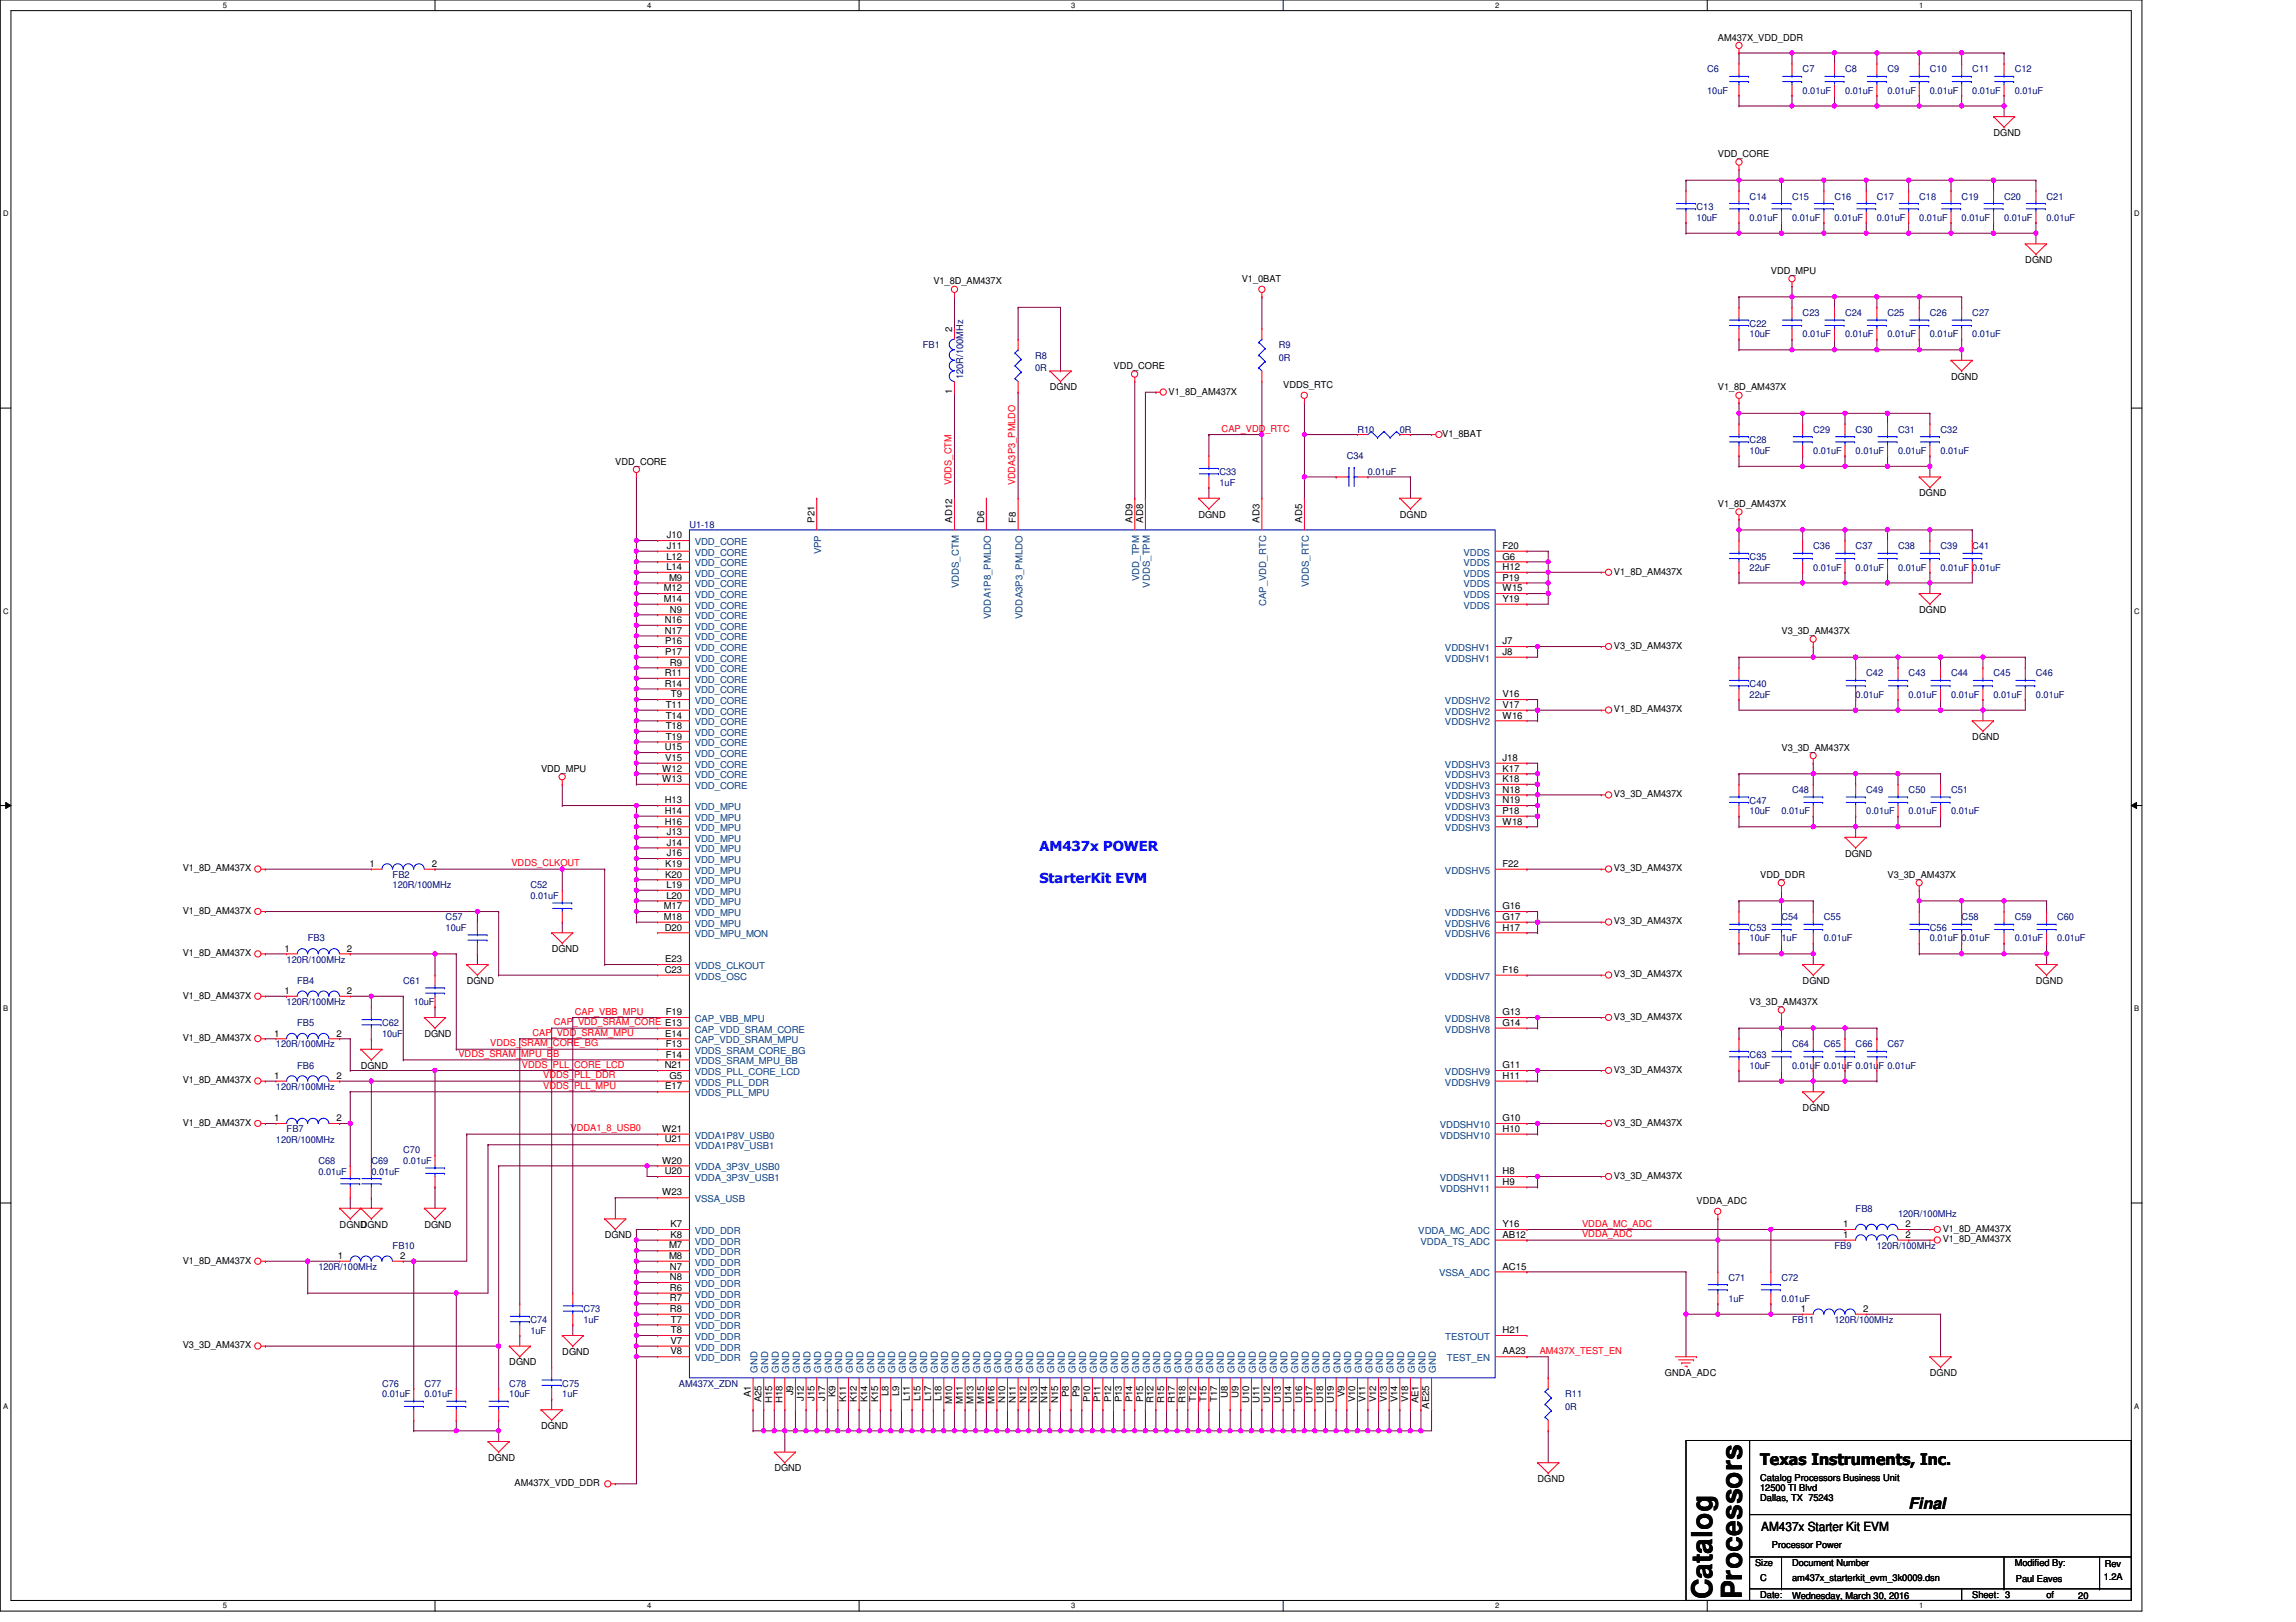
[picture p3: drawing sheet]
<svg xmlns="http://www.w3.org/2000/svg" width="297mm" height="210mm" viewBox="0 0 297 210" stroke-linecap="round" stroke-linejoin="round" font-family="sans-serif">
<defs><g id="words">
<g font-size="3.7">
<text x="221.5" y="207" transform="rotate(-90 221.5 207)">Catalog</text>
<text x="225.3" y="207" transform="rotate(-90 225.3 207)">Processors</text>
</g>
<g font-size="2.1">
<text x="227.7" y="189.5">Texas Instruments, Inc.</text>
<text x="246.9" y="195.3">Final</text>
</g>
<g font-size="1.8" fill="#00f">
<text x="134.5" y="110.1">AM437x POWER</text>
<text x="134.5" y="114.3">StarterKit EVM</text>
</g>
<text font-size="1.6" x="227.9" y="198.2">AM437x Starter Kit EVM</text>
<g font-size="1.2">
<text x="222.2" y="5.2">AM437X_VDD_DDR</text>
<text x="257.9" y="17.6">DGND</text>
<text x="222.2" y="20.3">VDD_CORE</text>
<text x="229.1" y="35.4">VDD_MPU</text>
<text x="262" y="34">DGND</text>
<text x="120.8" y="36.8">V1_8D_AM437X</text>
<text x="160.7" y="36.5">V1_0BAT</text>
<text x="123.2" y="42.9" transform="rotate(-90 123.2 42.9)">2</text>
<text x="144.1" y="47.8">VDD_CORE</text>
<text x="123.2" y="51" transform="rotate(-90 123.2 51)">1</text>
<text x="135.8" y="50.5">DGND</text>
<text x="151.2" y="51.1">V1_8D_AM437X</text>
<text x="166" y="50.2">VDDS_RTC</text>
<text x="222.2" y="50.5">V1_8D_AM437X</text>
<text x="252.4" y="49.1">DGND</text>
<text x="186.6" y="56.5">V1_8BAT</text>
<text x="79.6" y="60.1">VDD_CORE</text>
<text x="222.2" y="65.6">V1_8D_AM437X</text>
<text x="248.3" y="64.2">DGND</text>
<text x="86.3" y="69.7">J10</text>
<text x="86.3" y="71">J11</text>
<text x="105.4" y="67.6" transform="rotate(-90 105.4 67.6)">P21</text>
<text x="123.2" y="67.6" transform="rotate(-90 123.2 67.6)">AD12</text>
<text x="127.3" y="67.6" transform="rotate(-90 127.3 67.6)">D6</text>
<text x="131.4" y="67.6" transform="rotate(-90 131.4 67.6)">F8</text>
<text x="146.5" y="67.6" transform="rotate(-90 146.5 67.6)">AD9</text>
<text x="147.9" y="67.6" transform="rotate(-90 147.9 67.6)">AD8</text>
<text x="155" y="67">DGND</text>
<text x="163" y="67.6" transform="rotate(-90 163 67.6)">AD3</text>
<text x="168.5" y="67.6" transform="rotate(-90 168.5 67.6)">AD5</text>
<text x="181.1" y="67">DGND</text>
<text x="194.4" y="71">F20</text>
<text x="85.9" y="76.5">M12</text>
<text x="85.9" y="77.9">M14</text>
<text x="86.2" y="72.4">L12</text>
<text x="86.2" y="73.8">L14</text>
<text x="86.6" y="75.1">M9</text>
<text x="194.4" y="72.4">G6</text>
<text x="194.4" y="73.8">H12</text>
<text x="194.4" y="75.1">P19</text>
<text x="194.4" y="76.5">W15</text>
<text x="194.4" y="77.9">Y19</text>
<text x="208.8" y="74.4">V1_8D_AM437X</text>
<text x="86" y="80.6">N16</text>
<text x="86" y="82">N17</text>
<text x="86.1" y="83.4">P16</text>
<text x="86.7" y="79.3">N9</text>
<text x="194.4" y="83.4">J7</text>
<text x="208.8" y="84">V3_3D_AM437X</text>
<text x="230.5" y="82">V3_3D_AM437X</text>
<text x="248.3" y="79.3">DGND</text>
<text x="86" y="87.5">R11</text>
<text x="86" y="88.9">R14</text>
<text x="86.1" y="84.8">P17</text>
<text x="86.7" y="86.1">R9</text>
<text x="194.4" y="84.8">J8</text>
<text x="86.1" y="91.6">T11</text>
<text x="86.1" y="93">T14</text>
<text x="86.1" y="94.3">T18</text>
<text x="86.1" y="95.7">T19</text>
<text x="86.8" y="90.2">T9</text>
<text x="194.4" y="90.2">V16</text>
<text x="194.4" y="91.6">V17</text>
<text x="194.4" y="93">W16</text>
<text x="208.8" y="92.2">V1_8D_AM437X</text>
<text x="255.2" y="95.8">DGND</text>
<text x="70" y="99.9">VDD_MPU</text>
<text x="85.7" y="99.8">W12</text>
<text x="85.7" y="101.2">W13</text>
<text x="86" y="97.1">U15</text>
<text x="86.1" y="98.5">V15</text>
<text x="194.4" y="98.5">J18</text>
<text x="194.4" y="99.8">K17</text>
<text x="194.4" y="101.2">K18</text>
<text x="230.5" y="97.1">V3_3D_AM437X</text>
<text x="86" y="103.9">H13</text>
<text x="86" y="105.3">H14</text>
<text x="86" y="106.7">H16</text>
<text x="194.4" y="102.6">N18</text>
<text x="194.4" y="103.9">N19</text>
<text x="194.4" y="105.3">P18</text>
<text x="194.4" y="106.7">W18</text>
<text x="208.8" y="103.2">V3_3D_AM437X</text>
<text x="23.6" y="112.8">V1_8D_AM437X</text>
<text x="47.8" y="112.2">1</text>
<text x="55.9" y="112.2">2</text>
<text x="86.1" y="112.2">K19</text>
<text x="86.1" y="113.6">K20</text>
<text x="86.3" y="108.1">J13</text>
<text x="86.3" y="109.4">J14</text>
<text x="86.3" y="110.8">J16</text>
<text x="194.4" y="112.2">F22</text>
<text x="208.8" y="112.8">V3_3D_AM437X</text>
<text x="227.7" y="113.6">VDD_DDR</text>
<text x="238.7" y="110.9">DGND</text>
<text x="244.2" y="113.6">V3_3D_AM437X</text>
<text x="23.6" y="118.3">V1_8D_AM437X</text>
<text x="85.9" y="117.7">M17</text>
<text x="85.9" y="119">M18</text>
<text x="86.2" y="114.9">L19</text>
<text x="86.2" y="116.3">L20</text>
<text x="194.4" y="117.7">G16</text>
<text x="194.4" y="119">G17</text>
<text x="208.8" y="119.6">V3_3D_AM437X</text>
<text x="23.6" y="123.7">V1_8D_AM437X</text>
<text x="36.8" y="123.1">1</text>
<text x="44.9" y="123.1">2</text>
<text x="71.4" y="123.2">DGND</text>
<text x="86" y="120.4">D20</text>
<text x="86" y="125.9">C23</text>
<text x="86.1" y="124.5">E23</text>
<text x="194.4" y="120.4">H17</text>
<text x="194.4" y="125.9">F16</text>
<text x="23.6" y="129.2">V1_8D_AM437X</text>
<text x="36.8" y="128.6">1</text>
<text x="44.9" y="128.6">2</text>
<text x="60.4" y="127.3">DGND</text>
<text x="86.1" y="131.4">F19</text>
<text x="194.4" y="131.4">G13</text>
<text x="208.8" y="126.5">V3_3D_AM437X</text>
<text x="208.8" y="132">V3_3D_AM437X</text>
<text x="226.4" y="130">V3_3D_AM437X</text>
<text x="233.2" y="127.3">DGND</text>
<text x="263.4" y="127.3">DGND</text>
<text x="23.6" y="134.7">V1_8D_AM437X</text>
<text x="35.5" y="134.1">1</text>
<text x="43.5" y="134.1">2</text>
<text x="54.9" y="134.2">DGND</text>
<text x="86.1" y="134.1">E14</text>
<text x="86.1" y="135.5">F13</text>
<text x="86.1" y="136.9">F14</text>
<text x="194.4" y="132.8">G14</text>
<text x="23.6" y="140.2">V1_8D_AM437X</text>
<text x="35.5" y="139.6">1</text>
<text x="43.5" y="139.6">2</text>
<text x="46.7" y="138.3">DGND</text>
<text x="86" y="138.2">N21</text>
<text x="86.1" y="141">E17</text>
<text x="86.6" y="139.6">G5</text>
<text x="194.4" y="138.2">G11</text>
<text x="194.4" y="139.6">H11</text>
<text x="208.8" y="138.8">V3_3D_AM437X</text>
<text x="233.2" y="143.8">DGND</text>
<text x="23.6" y="145.7">V1_8D_AM437X</text>
<text x="35.5" y="145.1">1</text>
<text x="43.5" y="145.1">2</text>
<text x="85.7" y="146.5">W21</text>
<text x="86" y="147.8">U21</text>
<text x="194.4" y="145.1">G10</text>
<text x="194.4" y="146.5">H10</text>
<text x="208.8" y="145.7">V3_3D_AM437X</text>
<text x="85.7" y="150.6">W20</text>
<text x="85.7" y="154.7">W23</text>
<text x="86" y="152">U20</text>
<text x="194.4" y="152">H8</text>
<text x="194.4" y="153.3">H9</text>
<text x="208.8" y="152.5">V3_3D_AM437X</text>
<text x="219.5" y="155.9">VDDA_ADC</text>
<text x="43.9" y="158.9">DGND</text>
<text x="46.7" y="158.9">DGND</text>
<text x="54.9" y="158.9">DGND</text>
<text x="78.2" y="160.2">DGND</text>
<text x="86.6" y="161.6">M7</text>
<text x="86.7" y="158.8">K7</text>
<text x="86.7" y="160.2">K8</text>
<text x="194.4" y="158.8">Y16</text>
<text x="194.4" y="160.2">AB12</text>
<text x="238.4" y="158.8">1</text>
<text x="238.4" y="160.2">1</text>
<text x="246.5" y="158.8">2</text>
<text x="246.5" y="160.2">2</text>
<text x="251.3" y="159.4">V1_8D_AM437X</text>
<text x="251.3" y="160.8">V1_8D_AM437X</text>
<text x="23.6" y="163.5">V1_8D_AM437X</text>
<text x="43.7" y="162.9">1</text>
<text x="51.7" y="162.9">2</text>
<text x="86.6" y="162.9">M8</text>
<text x="86.7" y="164.3">N7</text>
<text x="86.7" y="165.7">N8</text>
<text x="86.7" y="167">R6</text>
<text x="194.4" y="164.3">AC15</text>
<text x="86.7" y="168.4">R7</text>
<text x="86.7" y="169.8">R8</text>
<text x="86.7" y="173.9">V7</text>
<text x="86.8" y="171.2">T7</text>
<text x="86.8" y="172.5">T8</text>
<text x="194.4" y="172.5">H21</text>
<text x="233" y="169.8">1</text>
<text x="241" y="169.8">2</text>
<text x="23.6" y="174.5">V3_3D_AM437X</text>
<text x="65.9" y="176.7">DGND</text>
<text x="72.7" y="175.3">DGND</text>
<text x="86.7" y="175.3">V8</text>
<text x="194.4" y="175.3">AA23</text>
<text x="215.4" y="178.1">GNDA_ADC</text>
<text x="249.7" y="178.1">DGND</text>
<text x="70" y="184.9">DGND</text>
<text x="97.1" y="180.8" transform="rotate(-90 97.1 180.8)">A1</text>
<text x="98.5" y="181.5" transform="rotate(-90 98.5 181.5)">A25</text>
<text x="99.9" y="181.6" transform="rotate(-90 99.9 181.6)">H15</text>
<text x="101.2" y="181.6" transform="rotate(-90 101.2 181.6)">H18</text>
<text x="102.6" y="180.6" transform="rotate(-90 102.6 180.6)">J9</text>
<text x="104" y="181.3" transform="rotate(-90 104 181.3)">J12</text>
<text x="105.4" y="181.3" transform="rotate(-90 105.4 181.3)">J15</text>
<text x="106.7" y="181.3" transform="rotate(-90 106.7 181.3)">J17</text>
<text x="108.1" y="180.8" transform="rotate(-90 108.1 180.8)">K9</text>
<text x="109.5" y="181.5" transform="rotate(-90 109.5 181.5)">K11</text>
<text x="110.8" y="181.5" transform="rotate(-90 110.8 181.5)">K12</text>
<text x="112.2" y="181.5" transform="rotate(-90 112.2 181.5)">K14</text>
<text x="113.6" y="181.5" transform="rotate(-90 113.6 181.5)">K15</text>
<text x="115" y="180.7" transform="rotate(-90 115 180.7)">L8</text>
<text x="116.3" y="180.7" transform="rotate(-90 116.3 180.7)">L9</text>
<text x="117.7" y="181.4" transform="rotate(-90 117.7 181.4)">L11</text>
<text x="119.1" y="181.4" transform="rotate(-90 119.1 181.4)">L15</text>
<text x="120.5" y="181.4" transform="rotate(-90 120.5 181.4)">L17</text>
<text x="121.8" y="181.4" transform="rotate(-90 121.8 181.4)">L18</text>
<text x="123.2" y="181.7" transform="rotate(-90 123.2 181.7)">M10</text>
<text x="124.6" y="181.7" transform="rotate(-90 124.6 181.7)">M11</text>
<text x="125.9" y="181.7" transform="rotate(-90 125.9 181.7)">M13</text>
<text x="127.3" y="181.7" transform="rotate(-90 127.3 181.7)">M15</text>
<text x="128.7" y="181.7" transform="rotate(-90 128.7 181.7)">M16</text>
<text x="130" y="181.6" transform="rotate(-90 130 181.6)">N10</text>
<text x="131.4" y="181.6" transform="rotate(-90 131.4 181.6)">N11</text>
<text x="132.8" y="181.6" transform="rotate(-90 132.8 181.6)">N12</text>
<text x="134.2" y="181.6" transform="rotate(-90 134.2 181.6)">N13</text>
<text x="135.5" y="181.6" transform="rotate(-90 135.5 181.6)">N14</text>
<text x="136.9" y="181.6" transform="rotate(-90 136.9 181.6)">N15</text>
<text x="138.3" y="180.8" transform="rotate(-90 138.3 180.8)">P8</text>
<text x="139.7" y="180.8" transform="rotate(-90 139.7 180.8)">P9</text>
<text x="141" y="181.5" transform="rotate(-90 141 181.5)">P10</text>
<text x="142.4" y="181.5" transform="rotate(-90 142.4 181.5)">P11</text>
<text x="143.8" y="181.5" transform="rotate(-90 143.8 181.5)">P12</text>
<text x="145.1" y="181.5" transform="rotate(-90 145.1 181.5)">P13</text>
<text x="146.5" y="181.5" transform="rotate(-90 146.5 181.5)">P14</text>
<text x="147.9" y="181.5" transform="rotate(-90 147.9 181.5)">P15</text>
<text x="149.2" y="181.6" transform="rotate(-90 149.2 181.6)">R12</text>
<text x="150.6" y="181.6" transform="rotate(-90 150.6 181.6)">R15</text>
<text x="152" y="181.6" transform="rotate(-90 152 181.6)">R17</text>
<text x="153.4" y="181.6" transform="rotate(-90 153.4 181.6)">R18</text>
<text x="154.7" y="181.4" transform="rotate(-90 154.7 181.4)">T12</text>
<text x="156.1" y="181.4" transform="rotate(-90 156.1 181.4)">T15</text>
<text x="157.5" y="181.4" transform="rotate(-90 157.5 181.4)">T17</text>
<text x="158.9" y="180.9" transform="rotate(-90 158.9 180.9)">U8</text>
<text x="160.2" y="180.9" transform="rotate(-90 160.2 180.9)">U9</text>
<text x="161.6" y="181.6" transform="rotate(-90 161.6 181.6)">U10</text>
<text x="163" y="181.6" transform="rotate(-90 163 181.6)">U11</text>
<text x="164.3" y="181.6" transform="rotate(-90 164.3 181.6)">U12</text>
<text x="165.7" y="181.6" transform="rotate(-90 165.7 181.6)">U13</text>
<text x="167.1" y="181.6" transform="rotate(-90 167.1 181.6)">U14</text>
<text x="168.5" y="181.6" transform="rotate(-90 168.5 181.6)">U16</text>
<text x="169.8" y="181.6" transform="rotate(-90 169.8 181.6)">U17</text>
<text x="171.2" y="181.6" transform="rotate(-90 171.2 181.6)">U18</text>
<text x="172.6" y="181.6" transform="rotate(-90 172.6 181.6)">U19</text>
<text x="173.9" y="180.8" transform="rotate(-90 173.9 180.8)">V9</text>
<text x="175.3" y="181.5" transform="rotate(-90 175.3 181.5)">V10</text>
<text x="176.7" y="181.5" transform="rotate(-90 176.7 181.5)">V11</text>
<text x="178.1" y="181.5" transform="rotate(-90 178.1 181.5)">V12</text>
<text x="179.4" y="181.5" transform="rotate(-90 179.4 181.5)">V13</text>
<text x="180.8" y="181.5" transform="rotate(-90 180.8 181.5)">V14</text>
<text x="182.2" y="181.5" transform="rotate(-90 182.2 181.5)">V18</text>
<text x="183.5" y="181.6" transform="rotate(-90 183.5 181.6)">AE1</text>
<text x="184.9" y="182.3" transform="rotate(-90 184.9 182.3)">AE25</text>
<text x="63.1" y="189">DGND</text>
<text x="100.2" y="190.4">DGND</text>
<text x="198.9" y="191.8">DGND</text>
<text x="227.7" y="191.6">Catalog Processors Business Unit</text>
<text x="66.6" y="192.3">AM437X_VDD_DDR</text>
<text x="227.7" y="192.9">12500 TI Blvd</text>
<text x="227.7" y="194.2">Dallas, TX 75243</text>
<text x="227.1" y="202.6">Size</text>
<text x="229.2" y="200.3">Processor Power</text>
<text x="231.8" y="202.6">Document Number</text>
<text x="260.6" y="202.6">Modified By:</text>
<text x="272.3" y="202.8">Rev</text>
<text x="227.7" y="206.7">Date:</text>
<text x="227.7" y="204.5">C</text>
<text x="231.8" y="206.9">Wednesday, March 30, 2016</text>
<text x="231.8" y="204.5">am437x_starterkit_evm_3k0009.dsn</text>
<text x="255.2" y="206.7">Sheet: 3</text>
<text x="260.8" y="204.7">Paul Eaves</text>
<text x="264.8" y="206.7">of</text>
<text x="268.9" y="206.9">20</text>
<text x="272.2" y="204.4">1.2A</text>
</g>
<g font-size="1.2" fill="#000080">
<text x="220.9" y="9.4">C6</text>
<text x="233.2" y="9.4">C7</text>
<text x="238.7" y="9.4">C8</text>
<text x="244.2" y="9.4">C9</text>
<text x="249.7" y="9.4">C10</text>
<text x="255.2" y="9.4">C11</text>
<text x="260.6" y="9.4">C12</text>
<text x="220.9" y="12.1">10uF</text>
<text x="233.2" y="12.1">0.01uF</text>
<text x="238.7" y="12.1">0.01uF</text>
<text x="244.2" y="12.1">0.01uF</text>
<text x="249.7" y="12.1">0.01uF</text>
<text x="255.2" y="12.1">0.01uF</text>
<text x="260.6" y="12.1">0.01uF</text>
<text x="219.5" y="27.2">C13</text>
<text x="219.5" y="28.6">10uF</text>
<text x="226.4" y="25.8">C14</text>
<text x="226.4" y="28.6">0.01uF</text>
<text x="231.8" y="25.8">C15</text>
<text x="231.8" y="28.6">0.01uF</text>
<text x="237.3" y="25.8">C16</text>
<text x="237.3" y="28.6">0.01uF</text>
<text x="242.8" y="25.8">C17</text>
<text x="242.8" y="28.6">0.01uF</text>
<text x="248.3" y="25.8">C18</text>
<text x="248.3" y="28.6">0.01uF</text>
<text x="253.8" y="25.8">C19</text>
<text x="253.8" y="28.6">0.01uF</text>
<text x="259.3" y="25.8">C20</text>
<text x="259.3" y="28.6">0.01uF</text>
<text x="264.8" y="25.8">C21</text>
<text x="264.8" y="28.6">0.01uF</text>
<text x="233.2" y="40.9">C23</text>
<text x="238.7" y="40.9">C24</text>
<text x="244.2" y="40.9">C25</text>
<text x="249.7" y="40.9">C26</text>
<text x="255.2" y="40.9">C27</text>
<text x="119.4" y="45">FB1</text>
<text x="133.9" y="46.4">R8</text>
<text x="165.5" y="45">R9</text>
<text x="165.5" y="46.7">0R</text>
<text x="226.4" y="42.3">C22</text>
<text x="226.4" y="43.6">10uF</text>
<text x="233.2" y="43.6">0.01uF</text>
<text x="238.7" y="43.6">0.01uF</text>
<text x="244.2" y="43.6">0.01uF</text>
<text x="249.7" y="43.6">0.01uF</text>
<text x="255.2" y="43.6">0.01uF</text>
<text x="124.6" y="49.1" transform="rotate(-90 124.6 49.1)">120R/100MHz</text>
<text x="133.9" y="48">0R</text>
<text x="174.2" y="59.4">C34</text>
<text x="175.6" y="56">R10</text>
<text x="181.1" y="56">0R</text>
<text x="226.4" y="57.4">C28</text>
<text x="226.4" y="58.7">10uF</text>
<text x="234.6" y="56">C29</text>
<text x="234.6" y="58.7">0.01uF</text>
<text x="240.1" y="56">C30</text>
<text x="240.1" y="58.7">0.01uF</text>
<text x="245.6" y="56">C31</text>
<text x="245.6" y="58.7">0.01uF</text>
<text x="251.1" y="56">C32</text>
<text x="251.1" y="58.7">0.01uF</text>
<text x="157.8" y="61.5">C33</text>
<text x="157.8" y="62.8">1uF</text>
<text x="177" y="61.5">0.01uF</text>
<text x="89.2" y="68.3">U1-18</text>
<text x="234.6" y="71.1">C36</text>
<text x="240.1" y="71.1">C37</text>
<text x="245.6" y="71.1">C38</text>
<text x="251.1" y="71.1">C39</text>
<text x="255.2" y="71.1">C41</text>
<text x="226.4" y="72.5">C35</text>
<text x="226.4" y="73.8">22uF</text>
<text x="234.6" y="73.8">0.01uF</text>
<text x="240.1" y="73.8">0.01uF</text>
<text x="245.6" y="73.8">0.01uF</text>
<text x="251.1" y="73.8">0.01uF 0.01uF</text>
<text x="226.4" y="88.9">C40</text>
<text x="241.4" y="87.5">C42</text>
<text x="246.9" y="87.5">C43</text>
<text x="252.4" y="87.5">C44</text>
<text x="257.9" y="87.5">C45</text>
<text x="263.4" y="87.5">C46</text>
<text x="226.4" y="90.3">22uF</text>
<text x="240.1" y="90.3">0.01uF</text>
<text x="246.9" y="90.3">0.01uF</text>
<text x="252.4" y="90.3">0.01uF</text>
<text x="257.9" y="90.3">0.01uF</text>
<text x="263.4" y="90.3">0.01uF</text>
<text x="226.4" y="104">C47</text>
<text x="226.4" y="105.4">10uF</text>
<text x="230.5" y="105.4">0.01uF</text>
<text x="231.8" y="102.6">C48</text>
<text x="241.4" y="102.6">C49</text>
<text x="241.4" y="105.4">0.01uF</text>
<text x="246.9" y="102.6">C50</text>
<text x="246.9" y="105.4">0.01uF</text>
<text x="252.4" y="102.6">C51</text>
<text x="252.4" y="105.4">0.01uF</text>
<text x="50.8" y="113.6">FB2</text>
<text x="50.8" y="115">120R/100MHz</text>
<text x="57.7" y="119.1">C57</text>
<text x="68.6" y="115">C52</text>
<text x="68.6" y="116.3">0.01uF</text>
<text x="230.5" y="119.1">C54</text>
<text x="236" y="119.1">C55</text>
<text x="253.8" y="119.1">C58</text>
<text x="260.6" y="119.1">C59</text>
<text x="266.1" y="119.1">C60</text>
<text x="37.1" y="124.6">120R/100MHz</text>
<text x="39.8" y="121.8">FB3</text>
<text x="57.7" y="120.5">10uF</text>
<text x="226.4" y="120.5">C53</text>
<text x="226.4" y="121.8">10uF</text>
<text x="230.5" y="121.8">1uF</text>
<text x="236" y="121.8">0.01uF</text>
<text x="249.7" y="120.5">C56</text>
<text x="249.7" y="121.8">0.01uF 0.01uF</text>
<text x="260.6" y="121.8">0.01uF</text>
<text x="266.1" y="121.8">0.01uF</text>
<text x="37.1" y="130">120R/100MHz</text>
<text x="38.5" y="127.3">FB4</text>
<text x="52.2" y="127.3">C61</text>
<text x="53.5" y="130">10uF</text>
<text x="35.7" y="135.6">120R/100MHz</text>
<text x="38.5" y="132.8">FB5</text>
<text x="49.4" y="132.8">C62</text>
<text x="49.4" y="134.2">10uF</text>
<text x="226.4" y="136.9">C63</text>
<text x="231.8" y="135.6">C64</text>
<text x="236" y="135.6">C65</text>
<text x="240.1" y="135.6">C66</text>
<text x="244.2" y="135.6">C67</text>
<text x="35.7" y="141">120R/100MHz</text>
<text x="38.5" y="138.3">FB6</text>
<text x="226.4" y="138.3">10uF</text>
<text x="231.8" y="138.3">0.01uF 0.01uF 0.01uF 0.01uF</text>
<text x="35.7" y="147.9">120R/100MHz</text>
<text x="37.1" y="146.5">FB7</text>
<text x="52.2" y="149.3">C70</text>
<text x="41.2" y="150.6">C68</text>
<text x="41.2" y="152">0.01uF</text>
<text x="48" y="150.6">C69</text>
<text x="48" y="152">0.01uF</text>
<text x="52.2" y="150.6">0.01uF</text>
<text x="50.8" y="161.6">FB10</text>
<text x="237.3" y="161.6">FB9</text>
<text x="240.1" y="156.8">FB8</text>
<text x="242.8" y="161.6">120R/100MHz</text>
<text x="245.6" y="157.5">120R/100MHz</text>
<text x="41.2" y="164.3">120R/100MHz</text>
<text x="223.6" y="165.7">C71</text>
<text x="230.5" y="165.7">C72</text>
<text x="68.6" y="171.2">C74</text>
<text x="68.6" y="172.6">1uF</text>
<text x="75.5" y="169.8">C73</text>
<text x="75.5" y="171.2">1uF</text>
<text x="223.6" y="168.5">1uF</text>
<text x="230.5" y="168.5">0.01uF</text>
<text x="231.8" y="171.2">FB11</text>
<text x="237.3" y="171.2">120R/100MHz</text>
<text x="49.4" y="179.4">C76</text>
<text x="54.9" y="179.4">C77</text>
<text x="65.9" y="179.4">C78</text>
<text x="72.7" y="179.4">C75</text>
<text x="87.8" y="179.4">AM437X_ZDN</text>
<text x="49.4" y="180.8">0.01uF</text>
<text x="54.9" y="180.8">0.01uF</text>
<text x="65.9" y="180.8">10uF</text>
<text x="72.7" y="180.8">1uF</text>
<text x="202.5" y="180.8">R11</text>
<text x="202.5" y="182.5">0R</text>
</g>
<g font-size="1.2" fill="#f00">
<text x="158" y="55.9">CAP_VDD_RTC</text>
<text x="123.1" y="62.8" transform="rotate(-90 123.1 62.8)">VDDS_CTM</text>
<text x="131.3" y="62.8" transform="rotate(-90 131.3 62.8)">VDDA3P3_PMLDO</text>
<text x="66.2" y="112.1">VDDS_CLKOUT</text>
<text x="74.4" y="131.3">CAP_VBB_MPU</text>
<text x="59.3" y="136.8">VDDS_SRAM_MPU_BB</text>
<text x="63.4" y="135.4">VDDS_SRAM_CORE_BG</text>
<text x="68.9" y="134">CAP_VDD_SRAM_MPU</text>
<text x="71.6" y="132.7">CAP_VDD_SRAM_CORE E13</text>
<text x="67.5" y="138.2">VDDS_PLL_CORE_LCD</text>
<text x="70.3" y="139.5">VDDS_PLL_DDR</text>
<text x="70.3" y="140.9">VDDS_PLL_MPU</text>
<text x="73.8" y="146.4">VDDA1_8_USB0</text>
<text x="204.7" y="158.7">VDDA_MC_ADC</text>
<text x="204.7" y="160.1">VDDA_ADC</text>
<text x="199.2" y="175.2">AM437X_TEST_EN</text>
</g>
<g font-size="1.2" fill="#004080">
<text x="89.9" y="70.5">VDD_CORE</text>
<text x="89.9" y="71.9">VDD_CORE</text>
<text x="106.2" y="71.7" transform="rotate(-90 106.2 71.7)">VPP</text>
<text x="189.3" y="71.9">VDDS</text>
<text x="89.9" y="73.3">VDD_CORE</text>
<text x="89.9" y="74.6">VDD_CORE</text>
<text x="89.9" y="76">VDD_CORE</text>
<text x="89.9" y="77.4">VDD_CORE</text>
<text x="124.1" y="76.1" transform="rotate(-90 124.1 76.1)">VDDS_CTM</text>
<text x="147.4" y="75.2" transform="rotate(-90 147.4 75.2)">VDD_TPM</text>
<text x="148.8" y="76.1" transform="rotate(-90 148.8 76.1)">VDDS_TPM</text>
<text x="169.3" y="76" transform="rotate(-90 169.3 76)">VDDS_RTC</text>
<text x="189.3" y="73.3">VDDS</text>
<text x="189.3" y="74.6">VDDS</text>
<text x="189.3" y="76">VDDS</text>
<text x="189.3" y="77.4">VDDS</text>
<text x="89.9" y="78.8">VDD_CORE</text>
<text x="89.9" y="80.1">VDD_CORE</text>
<text x="89.9" y="81.5">VDD_CORE</text>
<text x="89.9" y="82.9">VDD_CORE</text>
<text x="128.2" y="80.1" transform="rotate(-90 128.2 80.1)">VDDA1P8_PMLDO</text>
<text x="132.3" y="80.1" transform="rotate(-90 132.3 80.1)">VDDA3P3_PMLDO</text>
<text x="163.8" y="78.4" transform="rotate(-90 163.8 78.4)">CAP_VDD_RTC</text>
<text x="189.3" y="78.8">VDDS</text>
<text x="89.9" y="84.2">VDD_CORE</text>
<text x="89.9" y="85.6">VDD_CORE</text>
<text x="89.9" y="87">VDD_CORE</text>
<text x="89.9" y="88.3">VDD_CORE</text>
<text x="89.9" y="89.7">VDD_CORE</text>
<text x="186.9" y="84.2">VDDSHV1</text>
<text x="186.9" y="85.6">VDDSHV1</text>
<text x="89.9" y="91.1">VDD_CORE</text>
<text x="89.9" y="92.5">VDD_CORE</text>
<text x="89.9" y="93.9">VDD_CORE</text>
<text x="89.9" y="95.2">VDD_CORE</text>
<text x="186.9" y="91.1">VDDSHV2</text>
<text x="186.9" y="92.5">VDDSHV2</text>
<text x="186.9" y="93.9">VDDSHV2</text>
<text x="89.9" y="96.6">VDD_CORE</text>
<text x="89.9" y="98">VDD_CORE</text>
<text x="89.9" y="99.3">VDD_CORE</text>
<text x="89.9" y="100.7">VDD_CORE</text>
<text x="186.9" y="99.3">VDDSHV3</text>
<text x="186.9" y="100.7">VDDSHV3</text>
<text x="89.9" y="102.1">VDD_CORE</text>
<text x="89.9" y="104.8">VDD_MPU</text>
<text x="89.9" y="106.2">VDD_MPU</text>
<text x="89.9" y="107.6">VDD_MPU</text>
<text x="186.9" y="102.1">VDDSHV3</text>
<text x="186.9" y="103.4">VDDSHV3</text>
<text x="186.9" y="104.8">VDDSHV3</text>
<text x="186.9" y="106.2">VDDSHV3</text>
<text x="186.9" y="107.6">VDDSHV3</text>
<text x="89.9" y="108.9">VDD_MPU</text>
<text x="89.9" y="110.3">VDD_MPU</text>
<text x="89.9" y="111.7">VDD_MPU</text>
<text x="89.9" y="113.1">VDD_MPU</text>
<text x="186.9" y="113.1">VDDSHV5</text>
<text x="89.9" y="114.4">VDD_MPU</text>
<text x="89.9" y="115.8">VDD_MPU</text>
<text x="89.9" y="117.2">VDD_MPU</text>
<text x="89.9" y="118.5">VDD_MPU</text>
<text x="89.9" y="119.9">VDD_MPU</text>
<text x="186.9" y="118.5">VDDSHV6</text>
<text x="186.9" y="119.9">VDDSHV6</text>
<text x="89.9" y="121.3">VDD_MPU_MON</text>
<text x="89.9" y="125.4">VDDS_CLKOUT</text>
<text x="186.9" y="121.3">VDDSHV6</text>
<text x="89.9" y="126.8">VDDS_OSC</text>
<text x="186.9" y="126.8">VDDSHV7</text>
<text x="89.9" y="132.2">CAP_VBB_MPU</text>
<text x="89.9" y="133.6">CAP_VDD_SRAM_CORE</text>
<text x="89.9" y="135">CAP_VDD_SRAM_MPU</text>
<text x="89.9" y="136.4">VDDS_SRAM_CORE_BG</text>
<text x="89.9" y="137.7">VDDS_SRAM_MPU_BB</text>
<text x="186.9" y="132.2">VDDSHV8</text>
<text x="186.9" y="133.6">VDDSHV8</text>
<text x="89.9" y="139.1">VDDS_PLL_CORE_LCD</text>
<text x="89.9" y="140.5">VDDS_PLL_DDR</text>
<text x="89.9" y="141.9">VDDS_PLL_MPU</text>
<text x="186.9" y="139.1">VDDSHV9</text>
<text x="186.9" y="140.5">VDDSHV9</text>
<text x="89.9" y="147.3">VDDA1P8V_USB0</text>
<text x="89.9" y="148.7">VDDA1P8V_USB1</text>
<text x="186.3" y="146">VDDSHV10</text>
<text x="186.3" y="147.3">VDDSHV10</text>
<text x="89.9" y="151.4">VDDA_3P3V_USB0</text>
<text x="89.9" y="152.8">VDDA_3P3V_USB1</text>
<text x="89.9" y="155.6">VSSA_USB</text>
<text x="186.3" y="152.8">VDDSHV11</text>
<text x="186.3" y="154.2">VDDSHV11</text>
<text x="89.9" y="159.7">VDD_DDR</text>
<text x="89.9" y="161.1">VDD_DDR</text>
<text x="183.5" y="159.7">VDDA_MC_ADC</text>
<text x="183.8" y="161.1">VDDA_TS_ADC</text>
<text x="89.9" y="162.4">VDD_DDR</text>
<text x="89.9" y="163.8">VDD_DDR</text>
<text x="89.9" y="165.2">VDD_DDR</text>
<text x="89.9" y="166.5">VDD_DDR</text>
<text x="89.9" y="167.9">VDD_DDR</text>
<text x="186.2" y="165.2">VSSA_ADC</text>
<text x="89.9" y="169.3">VDD_DDR</text>
<text x="89.9" y="170.6">VDD_DDR</text>
<text x="89.9" y="172">VDD_DDR</text>
<text x="89.9" y="173.4">VDD_DDR</text>
<text x="187" y="173.4">TESTOUT</text>
<text x="89.9" y="174.8">VDD_DDR</text>
<text x="89.9" y="176.1">VDD_DDR</text>
<text x="98" y="177.6" transform="rotate(-90 98 177.6)">GND</text>
<text x="99.4" y="177.6" transform="rotate(-90 99.4 177.6)">GND</text>
<text x="100.8" y="177.6" transform="rotate(-90 100.8 177.6)">GND</text>
<text x="102.1" y="177.6" transform="rotate(-90 102.1 177.6)">GND</text>
<text x="103.5" y="177.6" transform="rotate(-90 103.5 177.6)">GND</text>
<text x="104.9" y="177.6" transform="rotate(-90 104.9 177.6)">GND</text>
<text x="106.2" y="177.6" transform="rotate(-90 106.2 177.6)">GND</text>
<text x="107.6" y="177.6" transform="rotate(-90 107.6 177.6)">GND</text>
<text x="109" y="177.6" transform="rotate(-90 109 177.6)">GND</text>
<text x="110.3" y="177.6" transform="rotate(-90 110.3 177.6)">GND</text>
<text x="111.7" y="177.6" transform="rotate(-90 111.7 177.6)">GND</text>
<text x="113.1" y="177.6" transform="rotate(-90 113.1 177.6)">GND</text>
<text x="114.5" y="177.6" transform="rotate(-90 114.5 177.6)">GND</text>
<text x="115.8" y="177.6" transform="rotate(-90 115.8 177.6)">GND</text>
<text x="117.2" y="177.6" transform="rotate(-90 117.2 177.6)">GND</text>
<text x="118.6" y="177.6" transform="rotate(-90 118.6 177.6)">GND</text>
<text x="119.9" y="177.6" transform="rotate(-90 119.9 177.6)">GND</text>
<text x="121.3" y="177.6" transform="rotate(-90 121.3 177.6)">GND</text>
<text x="122.7" y="177.6" transform="rotate(-90 122.7 177.6)">GND</text>
<text x="124.1" y="177.6" transform="rotate(-90 124.1 177.6)">GND</text>
<text x="125.4" y="177.6" transform="rotate(-90 125.4 177.6)">GND</text>
<text x="126.8" y="177.6" transform="rotate(-90 126.8 177.6)">GND</text>
<text x="128.2" y="177.6" transform="rotate(-90 128.2 177.6)">GND</text>
<text x="129.5" y="177.6" transform="rotate(-90 129.5 177.6)">GND</text>
<text x="130.9" y="177.6" transform="rotate(-90 130.9 177.6)">GND</text>
<text x="132.3" y="177.6" transform="rotate(-90 132.3 177.6)">GND</text>
<text x="133.7" y="177.6" transform="rotate(-90 133.7 177.6)">GND</text>
<text x="135" y="177.6" transform="rotate(-90 135 177.6)">GND</text>
<text x="136.4" y="177.6" transform="rotate(-90 136.4 177.6)">GND</text>
<text x="137.8" y="177.6" transform="rotate(-90 137.8 177.6)">GND</text>
<text x="139.1" y="177.6" transform="rotate(-90 139.1 177.6)">GND</text>
<text x="140.5" y="177.6" transform="rotate(-90 140.5 177.6)">GND</text>
<text x="141.9" y="177.6" transform="rotate(-90 141.9 177.6)">GND</text>
<text x="143.3" y="177.6" transform="rotate(-90 143.3 177.6)">GND</text>
<text x="144.6" y="177.6" transform="rotate(-90 144.6 177.6)">GND</text>
<text x="146" y="177.6" transform="rotate(-90 146 177.6)">GND</text>
<text x="147.4" y="177.6" transform="rotate(-90 147.4 177.6)">GND</text>
<text x="148.8" y="177.6" transform="rotate(-90 148.8 177.6)">GND</text>
<text x="150.1" y="177.6" transform="rotate(-90 150.1 177.6)">GND</text>
<text x="151.5" y="177.6" transform="rotate(-90 151.5 177.6)">GND</text>
<text x="152.9" y="177.6" transform="rotate(-90 152.9 177.6)">GND</text>
<text x="154.2" y="177.6" transform="rotate(-90 154.2 177.6)">GND</text>
<text x="155.6" y="177.6" transform="rotate(-90 155.6 177.6)">GND</text>
<text x="157" y="177.6" transform="rotate(-90 157 177.6)">GND</text>
<text x="158.3" y="177.6" transform="rotate(-90 158.3 177.6)">GND</text>
<text x="159.7" y="177.6" transform="rotate(-90 159.7 177.6)">GND</text>
<text x="161.1" y="177.6" transform="rotate(-90 161.1 177.6)">GND</text>
<text x="162.5" y="177.6" transform="rotate(-90 162.5 177.6)">GND</text>
<text x="163.8" y="177.6" transform="rotate(-90 163.8 177.6)">GND</text>
<text x="165.2" y="177.6" transform="rotate(-90 165.2 177.6)">GND</text>
<text x="166.6" y="177.6" transform="rotate(-90 166.6 177.6)">GND</text>
<text x="168" y="177.6" transform="rotate(-90 168 177.6)">GND</text>
<text x="169.3" y="177.6" transform="rotate(-90 169.3 177.6)">GND</text>
<text x="170.7" y="177.6" transform="rotate(-90 170.7 177.6)">GND</text>
<text x="172.1" y="177.6" transform="rotate(-90 172.1 177.6)">GND</text>
<text x="173.4" y="177.6" transform="rotate(-90 173.4 177.6)">GND</text>
<text x="174.8" y="177.6" transform="rotate(-90 174.8 177.6)">GND</text>
<text x="176.2" y="177.6" transform="rotate(-90 176.2 177.6)">GND</text>
<text x="177.5" y="177.6" transform="rotate(-90 177.5 177.6)">GND</text>
<text x="178.9" y="177.6" transform="rotate(-90 178.9 177.6)">GND</text>
<text x="180.3" y="177.6" transform="rotate(-90 180.3 177.6)">GND</text>
<text x="181.7" y="177.6" transform="rotate(-90 181.7 177.6)">GND</text>
<text x="183" y="177.6" transform="rotate(-90 183 177.6)">GND</text>
<text x="184.4" y="177.6" transform="rotate(-90 184.4 177.6)">GND</text>
<text x="185.8" y="177.6" transform="rotate(-90 185.8 177.6)">GND</text>
<text x="187.2" y="176.1">TEST_EN</text>
</g>
<g font-size="1">
<text x="28.8" y="1">5</text>
<text x="83.7" y="1">4</text>
<text x="138.6" y="1">3</text>
<text x="193.4" y="1">2</text>
<text x="248.3" y="1">1</text>
<text x=".4" y="28">D</text>
<text x="276.1" y="28">D</text>
<text x=".4" y="79.4">C</text>
<text x="276.1" y="79.4">C</text>
<text x=".4" y="130.9">B</text>
<text x="276.1" y="130.9">B</text>
<text x=".4" y="182.3">A</text>
<text x="276.1" y="182.3">A</text>
<text x="28.8" y="208.2">5</text>
<text x="83.7" y="208.2">4</text>
<text x="138.6" y="208.2">3</text>
<text x="193.4" y="208.2">2</text>
<text x="248.3" y="208.2">1</text>
</g>
</g></defs>
<path d="M0 0h277.1v208.5h-277.1zM1.4 1.4h274.3v205.7h-274.3z" fill="none" stroke="#000" stroke-width=".13"/>
<g fill="#fff">
<path d="M28.8 .1h.6v1.1h-.6z"/>
<path d="M28.8 207.3h.6v1.1h-.6z"/>
</g>
<path d="M56.3 0v1.4M56.3 207.1v1.4" fill="none" stroke="#000" stroke-width=".13"/>
<g fill="#fff">
<path d="M83.7 .1h.6v1.1h-.6z"/>
<path d="M83.7 207.3h.6v1.1h-.6z"/>
</g>
<path d="M111.1 0v1.4M111.1 207.1v1.4" fill="none" stroke="#000" stroke-width=".13"/>
<g fill="#fff">
<path d="M138.6 .1h.5v1.1h-.5z"/>
<path d="M138.6 207.3h.5v1.1h-.5z"/>
</g>
<path d="M166 0v1.4M166 207.1v1.4" fill="none" stroke="#000" stroke-width=".13"/>
<g fill="#fff">
<path d="M193.4 .1h.6v1.1h-.6z"/>
<path d="M193.4 207.3h.6v1.1h-.6z"/>
</g>
<path d="M220.9 0v1.4M220.9 207.1v1.4" fill="none" stroke="#000" stroke-width=".13"/>
<g fill="#fff">
<path d="M248.3 .1h.6v1.1h-.6z"/>
<path d="M248.3 207.3h.6v1.1h-.6z"/>
<path d="M.4 27.1h.7v1.1h-.7z"/>
<path d="M276.1 27.1h.7v1.1h-.7z"/>
<path d="M.4 78.5h.7v1.1h-.7z"/>
<path d="M276.1 78.5h.7v1.1h-.7z"/>
</g>
<path d="M0 52.8h1.4M275.7 52.8h1.4" fill="none" stroke="#000" stroke-width=".13"/>
<g fill="#fff">
<path d="M.4 130h.7v1.1h-.7z"/>
<path d="M276.1 130h.6v1.1h-.6z"/>
</g>
<path d="M0 104.2h1.4M.7 103.8l.7 .4-.7 .4zM275.7 104.2l.7-.4v.8zM275.7 104.2h1.4" fill="none" stroke="#000" stroke-width=".13"/>
<path d="M.7 103.8l.7 .4-.7 .4zM275.7 104.2l.7-.4v.8z" fill="#000"/>
<g fill="#fff">
<path d="M.4 181.4h.7v1.1h-.7z"/>
<path d="M276.1 181.4h.6v1.1h-.6z"/>
</g>
<path d="M0 155.7h1.4M275.7 155.7h1.4" fill="none" stroke="#000" stroke-width=".13"/>
<path d="M48 128.9h.1M48 128.9v1.4" fill="none" stroke="#800040" stroke-width=".13"/>
<circle cx="48" cy="128.9" r=".27" fill="#f0f"/>
<circle cx="48" cy="128.9" r=".27" fill="none" stroke="#f0f" stroke-width=".13"/>
<g fill="none" stroke="#800040" stroke-width=".13">
<path d="M64.5 118h.1M64.5 118v8.2M45.3 138.5h.1M45.3 138.5h11M48 139.9h.1M48 139.9v11M56.3 130.3h.1M56.3 123.4h.1M56.3 138.5h.1M56.3 123.4v2.8M56.3 130.3v1.4M56.3 138.5v11"/>
<path d="M64.5 126.2h.1M64.5 126.2h20.6M67.2 134.4h.1M67.2 134.4h17.9M67.2 134.4v34.3M71.4 133.1h.1M71.4 133.1h13.7M71.4 133.1v43.8M74.1 131.7h.1M74.1 131.7h11M45.3 150.9h.1M45.3 145.4v5.5"/>
<path d="M48 155h.1M48 155v1.4M56.3 153.6h.1M56.3 153.6v2.8M79.6 155h.1M79.6 155h5.5M79.6 155v2.7M39.8 163.2h.1M39.8 163.2h4.1M52.2 163.2h.1M52.2 163.2h1.3v16.5M53.5 179.7h.1"/>
<path d="M64.5 174.2h.1M64.5 174.2v5.5M67.2 172.8h.1M67.2 172.8v1.4M74.1 171.4h.1M74.1 171.4v1.4M53.5 183.8h.1M53.5 183.8v1.4M64.5 185.2h.1M64.5 185.2v1.3M71.4 181.1h.1M71.4 181.1v1.3"/>
</g>
<circle cx="53.5" cy="163.2" r=".27" fill="#f0f"/>
<circle cx="53.5" cy="163.2" r=".27" fill="none" stroke="#f0f" stroke-width=".13"/>
<path d="M60.4 146.8h.1M60.4 146.8v16.4h-6.9M63.1 148.1h.1M63.1 148.1v19.2h-4.1M34.3 163.2h.1M34.3 163.2h5.5M39.8 163.2h.1M39.8 163.2v4.1M53.5 163.2h.1M59 167.3h.1" fill="none" stroke="#800040" stroke-width=".13"/>
<circle cx="39.8" cy="163.2" r=".27" fill="#f0f"/>
<circle cx="39.8" cy="163.2" r=".27" fill="none" stroke="#f0f" stroke-width=".13"/>
<path d="M59 123.4h.1M59 135.8h.1M59 123.4v12.4M59 135.8h26.1M39.8 167.3h.1M39.8 167.3h19.2M59 167.3h.1M59 167.3v12.4" fill="none" stroke="#800040" stroke-width=".13"/>
<circle cx="59" cy="167.3" r=".27" fill="#f0f"/>
<circle cx="59" cy="167.3" r=".27" fill="none" stroke="#f0f" stroke-width=".13"/>
<path d="M59 183.8h.1M59 185.2h.1M59 183.8v1.4M59 185.2h5.5" fill="none" stroke="#800040" stroke-width=".13"/>
<circle cx="64.5" cy="185.2" r=".27" fill="#f0f"/>
<circle cx="64.5" cy="185.2" r=".27" fill="none" stroke="#f0f" stroke-width=".13"/>
<circle cx="59" cy="185.2" r=".27" fill="#f0f"/>
<circle cx="59" cy="185.2" r=".27" fill="none" stroke="#f0f" stroke-width=".13"/>
<g fill="none" stroke="#800040" stroke-width=".13">
<path d="M156.4 63.1h.1M156.4 63.1v1.4M34.3 112.5h.1M34.3 112.5h13.7M72.7 112.5h.1M72.7 112.5h5.5M78.2 112.5h.1M78.2 112.5v12.3M34.3 139.9h.1M34.3 134.4h.1M34.3 139.9h1.4M34.3 134.4h1.4"/>
<path d="M43.9 139.9h.1M43.9 134.4h.1M43.9 139.9h4.1M43.9 134.4h1.4M52.2 137.2h.1M52.2 137.2h32.9M56.3 123.4h.1M56.3 138.5h.1M56.3 123.4h2.7M56.3 138.5h28.8M61.8 123.4h.1M61.8 123.4v1.4"/>
<path d="M78.2 124.8h.1M78.2 124.8h6.9M53.5 185.2h.1M53.5 185.2h5.5M64.5 183.8h.1M64.5 183.8v1.4"/>
</g>
<circle cx="56.3" cy="138.5" r=".27" fill="#f0f"/>
<circle cx="56.3" cy="138.5" r=".27" fill="none" stroke="#f0f" stroke-width=".13"/>
<path d="M48 139.9h.1M48 139.9h37.1" fill="none" stroke="#800040" stroke-width=".13"/>
<circle cx="48" cy="139.9" r=".27" fill="#f0f"/>
<circle cx="48" cy="139.9" r=".27" fill="none" stroke="#f0f" stroke-width=".13"/>
<path d="M34.3 118h.1M34.3 118h27.5M61.8 118h.1M61.8 118v1.3" fill="none" stroke="#800040" stroke-width=".13"/>
<circle cx="61.7" cy="117.9" r=".27" fill="#f0f"/>
<circle cx="61.7" cy="117.9" r=".27" fill="none" stroke="#f0f" stroke-width=".13"/>
<path d="M82.3 74.1h.1M82.3 72.7h.1M82.3 72.7v2.7M45.3 141.3h.1M45.3 141.3h39.8M60.4 146.8h.1M60.4 146.8h24.7M34.3 174.2h.1M34.3 174.2h30.2" fill="none" stroke="#800040" stroke-width=".13"/>
<circle cx="82.3" cy="74" r=".27" fill="#f0f"/>
<circle cx="82.3" cy="74" r=".27" fill="none" stroke="#f0f" stroke-width=".13"/>
<path d="M82.3 76.8h.1M82.3 75.4h.1M82.3 76.8h2.8M82.3 75.4v1.4" fill="none" stroke="#800040" stroke-width=".13"/>
<circle cx="82.3" cy="75.4" r=".27" fill="#f0f"/>
<circle cx="82.3" cy="75.4" r=".27" fill="none" stroke="#f0f" stroke-width=".13"/>
<path d="M64.5 150.9h.1M64.5 150.9v23.3" fill="none" stroke="#800040" stroke-width=".13"/>
<circle cx="64.5" cy="174.2" r=".27" fill="#f0f"/>
<circle cx="64.5" cy="174.2" r=".27" fill="none" stroke="#f0f" stroke-width=".13"/>
<path d="M64.5 150.9h.1M64.5 150.9h19.2" fill="none" stroke="#800040" stroke-width=".13"/>
<circle cx="83.7" cy="150.9" r=".27" fill="#f0f"/>
<circle cx="83.7" cy="150.9" r=".27" fill="none" stroke="#f0f" stroke-width=".13"/>
<path d="M82.3 75.4h.1M82.3 74.1h.1M82.3 78.2h.1M82.3 75.4h2.8M82.3 74.1h2.8M82.3 78.2v1.4" fill="none" stroke="#800040" stroke-width=".13"/>
<circle cx="82.3" cy="79.6" r=".27" fill="#f0f"/>
<circle cx="82.3" cy="79.6" r=".27" fill="none" stroke="#f0f" stroke-width=".13"/>
<circle cx="82.3" cy="78.2" r=".27" fill="#f0f"/>
<circle cx="82.3" cy="78.2" r=".27" fill="none" stroke="#f0f" stroke-width=".13"/>
<path d="M82.3 79.6h.1M82.3 78.2h.1M82.3 76.8h.1M82.3 79.6h2.8M82.3 78.2h2.8M82.3 76.8v1.4" fill="none" stroke="#800040" stroke-width=".13"/>
<circle cx="82.3" cy="76.8" r=".27" fill="#f0f"/>
<circle cx="82.3" cy="76.8" r=".27" fill="none" stroke="#f0f" stroke-width=".13"/>
<path d="M82.3 79.6h.1M82.3 79.6v1.3M82.3 80.9h.1M82.3 80.9h2.8" fill="none" stroke="#800040" stroke-width=".13"/>
<circle cx="82.3" cy="80.9" r=".27" fill="#f0f"/>
<circle cx="82.3" cy="80.9" r=".27" fill="none" stroke="#f0f" stroke-width=".13"/>
<path d="M82.3 82.3h.1M82.3 80.9h.1M82.3 82.3h2.8M82.3 80.9v2.8M34.3 145.4h.1M34.3 145.4h1.4" fill="none" stroke="#800040" stroke-width=".13"/>
<circle cx="82.3" cy="82.3" r=".27" fill="#f0f"/>
<circle cx="82.3" cy="82.3" r=".27" fill="none" stroke="#f0f" stroke-width=".13"/>
<path d="M82.3 83.7h.1M82.3 83.7h2.8" fill="none" stroke="#800040" stroke-width=".13"/>
<circle cx="82.3" cy="83.7" r=".27" fill="#f0f"/>
<circle cx="82.3" cy="83.7" r=".27" fill="none" stroke="#f0f" stroke-width=".13"/>
<path d="M82.3 86.4h.1M82.3 85h.1M82.3 89.2h.1M82.3 87.8h.1M82.3 85v4.2M82.3 85h2.8M82.3 89.2h2.8M82.3 87.8h2.8" fill="none" stroke="#800040" stroke-width=".13"/>
<circle cx="82.3" cy="87.8" r=".27" fill="#f0f"/>
<circle cx="82.3" cy="87.8" r=".27" fill="none" stroke="#f0f" stroke-width=".13"/>
<path d="M82.3 86.4h.1M82.3 86.4h2.8" fill="none" stroke="#800040" stroke-width=".13"/>
<circle cx="82.3" cy="86.4" r=".27" fill="#f0f"/>
<circle cx="82.3" cy="86.4" r=".27" fill="none" stroke="#f0f" stroke-width=".13"/>
<path d="M82.3 90.5h.1M82.3 91.9h.1M82.3 89.2h.1M82.3 89.2v2.7M82.3 91.9h2.8M82.3 90.5h2.8" fill="none" stroke="#800040" stroke-width=".13"/>
<circle cx="82.3" cy="90.5" r=".27" fill="#f0f"/>
<circle cx="82.3" cy="90.5" r=".27" fill="none" stroke="#f0f" stroke-width=".13"/>
<circle cx="82.3" cy="89.1" r=".27" fill="#f0f"/>
<circle cx="82.3" cy="89.1" r=".27" fill="none" stroke="#f0f" stroke-width=".13"/>
<path d="M82.3 91.9h.1M82.3 91.9v1.4" fill="none" stroke="#800040" stroke-width=".13"/>
<circle cx="82.3" cy="93.3" r=".27" fill="#f0f"/>
<circle cx="82.3" cy="93.3" r=".27" fill="none" stroke="#f0f" stroke-width=".13"/>
<circle cx="82.3" cy="91.9" r=".27" fill="#f0f"/>
<circle cx="82.3" cy="91.9" r=".27" fill="none" stroke="#f0f" stroke-width=".13"/>
<path d="M82.3 93.3h.1M82.3 94.6h.1M82.3 93.3h2.8M82.3 94.6h2.8M82.3 93.3v1.3" fill="none" stroke="#800040" stroke-width=".13"/>
<circle cx="82.3" cy="94.6" r=".27" fill="#f0f"/>
<circle cx="82.3" cy="94.6" r=".27" fill="none" stroke="#f0f" stroke-width=".13"/>
<path d="M82.3 94.6h.1M82.3 96h.1M82.3 98.8h.1M82.3 97.4h.1M82.3 94.6v1.4M82.3 97.4v2.7M82.3 96h2.8M82.3 97.4h2.8M48 128.9h.1M48 128.9h4.2M52.2 128.9h.1M52.2 128.9v8.3" fill="none" stroke="#800040" stroke-width=".13"/>
<circle cx="82.3" cy="97.4" r=".27" fill="#f0f"/>
<circle cx="82.3" cy="97.4" r=".27" fill="none" stroke="#f0f" stroke-width=".13"/>
<path d="M82.3 100.1h.1M82.3 100.1h2.8" fill="none" stroke="#800040" stroke-width=".13"/>
<circle cx="82.3" cy="100.1" r=".27" fill="#f0f"/>
<circle cx="82.3" cy="100.1" r=".27" fill="none" stroke="#f0f" stroke-width=".13"/>
<path d="M82.3 98.8h.1M82.3 98.8h2.8" fill="none" stroke="#800040" stroke-width=".13"/>
<circle cx="82.3" cy="98.8" r=".27" fill="#f0f"/>
<circle cx="82.3" cy="98.8" r=".27" fill="none" stroke="#f0f" stroke-width=".13"/>
<path d="M156.4 56.2h.1M156.4 56.2v2.8M156.4 56.2h6.9M163.3 56.2h.1M163.3 56.2v8.3M82.3 96h.1M82.3 96v1.4" fill="none" stroke="#800040" stroke-width=".13"/>
<circle cx="82.3" cy="96" r=".27" fill="#f0f"/>
<circle cx="82.3" cy="96" r=".27" fill="none" stroke="#f0f" stroke-width=".13"/>
<path d="M82.3 83.7h.1M82.3 83.7v1.3" fill="none" stroke="#800040" stroke-width=".13"/>
<circle cx="82.3" cy="85" r=".27" fill="#f0f"/>
<circle cx="82.3" cy="85" r=".27" fill="none" stroke="#f0f" stroke-width=".13"/>
<path d="M45.3 134.4h.1M45.3 134.4v4.1M45.3 141.3h.1M45.3 141.3v4.1" fill="none" stroke="#800040" stroke-width=".13"/>
<circle cx="45.3" cy="145.4" r=".27" fill="#f0f"/>
<circle cx="45.3" cy="145.4" r=".27" fill="none" stroke="#f0f" stroke-width=".13"/>
<g fill="none" stroke="#800040" stroke-width=".13">
<path d="M231.8 38.4h.1M231.8 37h.1M231.8 37v2.8M231.8 38.4h5.5M237.3 38.4h.1M237.3 38.4v1.4M61.8 118h.1M61.8 118h2.7M48 134.4h.1M48 134.4v1.4M43.9 145.4h.1M43.9 145.4h1.4"/>
<path d="M63.1 148.1h.1M63.1 148.1h22"/>
</g>
<circle cx="237.3" cy="38.4" r=".27" fill="#f0f"/>
<circle cx="237.3" cy="38.4" r=".27" fill="none" stroke="#f0f" stroke-width=".13"/>
<path d="M242.8 38.4h.1M242.8 38.4h5.5M248.3 38.4h.1M248.3 38.4v1.4M231.8 43.9h.1M231.8 43.9v1.4" fill="none" stroke="#800040" stroke-width=".13"/>
<circle cx="248.3" cy="38.4" r=".27" fill="#f0f"/>
<circle cx="248.3" cy="38.4" r=".27" fill="none" stroke="#f0f" stroke-width=".13"/>
<circle cx="242.8" cy="38.4" r=".27" fill="#f0f"/>
<circle cx="242.8" cy="38.4" r=".27" fill="none" stroke="#f0f" stroke-width=".13"/>
<g fill="none" stroke="#800040" stroke-width=".13">
<path d="M237.3 38.4h.1M237.3 38.4h5.5M242.8 38.4h.1M242.8 38.4v1.4M248.3 38.4h.1M248.3 38.4h5.5M253.8 38.4h.1M253.8 38.4v1.4M231.8 45.3h.1M237.3 45.3h.1M237.3 43.9h.1M237.3 43.9v1.4"/>
<path d="M242.8 43.9h.1M242.8 43.9v1.4h-11"/>
</g>
<circle cx="237.3" cy="45.3" r=".27" fill="#f0f"/>
<circle cx="237.3" cy="45.3" r=".27" fill="none" stroke="#f0f" stroke-width=".13"/>
<path d="M242.8 45.3h.1M242.8 45.3h11M248.3 45.3h.1M248.3 43.9h.1M248.3 43.9v1.4" fill="none" stroke="#800040" stroke-width=".13"/>
<circle cx="248.3" cy="45.3" r=".27" fill="#f0f"/>
<circle cx="248.3" cy="45.3" r=".27" fill="none" stroke="#f0f" stroke-width=".13"/>
<circle cx="242.8" cy="45.3" r=".27" fill="#f0f"/>
<circle cx="242.8" cy="45.3" r=".27" fill="none" stroke="#f0f" stroke-width=".13"/>
<path d="M253.8 45.3h.1M253.8 43.9h.1M253.8 43.9v2.7" fill="none" stroke="#800040" stroke-width=".13"/>
<circle cx="253.8" cy="45.3" r=".27" fill="#f0f"/>
<circle cx="253.8" cy="45.3" r=".27" fill="none" stroke="#f0f" stroke-width=".13"/>
<path d="M225 23.3h.1M225 23.3h5.5" fill="none" stroke="#800040" stroke-width=".13"/>
<circle cx="230.5" cy="23.3" r=".27" fill="#f0f"/>
<circle cx="230.5" cy="23.3" r=".27" fill="none" stroke="#f0f" stroke-width=".13"/>
<circle cx="225" cy="23.3" r=".27" fill="#f0f"/>
<circle cx="225" cy="23.3" r=".27" fill="none" stroke="#f0f" stroke-width=".13"/>
<path d="M218.1 23.3h.1M218.1 28.8h.1M218.1 30.2h.1M218.1 23.3v1.4M218.1 28.8v1.4M218.1 30.2h6.9M225 38.4h.1M225 38.4h6.8" fill="none" stroke="#800040" stroke-width=".13"/>
<circle cx="231.8" cy="38.4" r=".27" fill="#f0f"/>
<circle cx="231.8" cy="38.4" r=".27" fill="none" stroke="#f0f" stroke-width=".13"/>
<path d="M225 38.4h.1M225 21.9h.1M225 23.3h.1M225 21.9v2.8M225 38.4v1.4M241.4 30.2h.1M241.4 30.2h5.5M246.9 23.3h.1M246.9 23.3v1.4M225 43.9h.1M225 43.9v1.4" fill="none" stroke="#800040" stroke-width=".13"/>
<circle cx="246.9" cy="30.2" r=".27" fill="#f0f"/>
<circle cx="246.9" cy="30.2" r=".27" fill="none" stroke="#f0f" stroke-width=".13"/>
<circle cx="241.4" cy="30.2" r=".27" fill="#f0f"/>
<circle cx="241.4" cy="30.2" r=".27" fill="none" stroke="#f0f" stroke-width=".13"/>
<path d="M225 28.8h.1M225 28.8v1.4M230.5 23.3h.1M230.5 23.3h5.5" fill="none" stroke="#800040" stroke-width=".13"/>
<circle cx="235.9" cy="23.3" r=".27" fill="#f0f"/>
<circle cx="235.9" cy="23.3" r=".27" fill="none" stroke="#f0f" stroke-width=".13"/>
<path d="M230.5 23.3h.1M230.5 23.3v1.4M236 23.3h.1M236 23.3v1.4M236 23.3h10.9M241.4 23.3h.1" fill="none" stroke="#800040" stroke-width=".13"/>
<circle cx="246.9" cy="23.3" r=".27" fill="#f0f"/>
<circle cx="246.9" cy="23.3" r=".27" fill="none" stroke="#f0f" stroke-width=".13"/>
<circle cx="241.4" cy="23.3" r=".27" fill="#f0f"/>
<circle cx="241.4" cy="23.3" r=".27" fill="none" stroke="#f0f" stroke-width=".13"/>
<path d="M225 30.2h.1M225 30.2h5.5M241.4 23.3h.1M241.4 23.3v1.4" fill="none" stroke="#800040" stroke-width=".13"/>
<circle cx="230.5" cy="30.2" r=".27" fill="#f0f"/>
<circle cx="230.5" cy="30.2" r=".27" fill="none" stroke="#f0f" stroke-width=".13"/>
<circle cx="225" cy="30.2" r=".27" fill="#f0f"/>
<circle cx="225" cy="30.2" r=".27" fill="none" stroke="#f0f" stroke-width=".13"/>
<path d="M230.5 28.8h.1M230.5 30.2h.1M230.5 28.8v1.4M236 28.8h.1M236 28.8v1.4h-5.5" fill="none" stroke="#800040" stroke-width=".13"/>
<circle cx="235.9" cy="30.2" r=".27" fill="#f0f"/>
<circle cx="235.9" cy="30.2" r=".27" fill="none" stroke="#f0f" stroke-width=".13"/>
<path d="M236 30.2h.1M241.4 28.8h.1M241.4 28.8v1.4h-5.4M246.9 28.8h.1M246.9 28.8v1.4M252.4 23.3h.1M252.4 23.3v1.4" fill="none" stroke="#800040" stroke-width=".13"/>
<circle cx="252.4" cy="23.3" r=".27" fill="#f0f"/>
<circle cx="252.4" cy="23.3" r=".27" fill="none" stroke="#f0f" stroke-width=".13"/>
<path d="M257.9 23.3h.1M257.9 23.3h5.5M263.4 23.3h.1M263.4 23.3v1.4" fill="none" stroke="#800040" stroke-width=".13"/>
<circle cx="257.9" cy="23.3" r=".27" fill="#f0f"/>
<circle cx="257.9" cy="23.3" r=".27" fill="none" stroke="#f0f" stroke-width=".13"/>
<path d="M257.9 23.3h.1M257.9 23.3v1.4M82.3 105.6h.1M82.3 104.2h.1M82.3 104.2v2.8" fill="none" stroke="#800040" stroke-width=".13"/>
<circle cx="82.3" cy="105.6" r=".27" fill="#f0f"/>
<circle cx="82.3" cy="105.6" r=".27" fill="none" stroke="#f0f" stroke-width=".13"/>
<circle cx="82.3" cy="104.2" r=".27" fill="#f0f"/>
<circle cx="82.3" cy="104.2" r=".27" fill="none" stroke="#f0f" stroke-width=".13"/>
<path d="M252.4 23.3h.1M252.4 30.2h.1M252.4 23.3h5.5M257.9 28.8h.1M257.9 28.8v1.4h-5.5" fill="none" stroke="#800040" stroke-width=".13"/>
<circle cx="252.4" cy="30.2" r=".27" fill="#f0f"/>
<circle cx="252.4" cy="30.2" r=".27" fill="none" stroke="#f0f" stroke-width=".13"/>
<path d="M252.4 28.8h.1M252.4 28.8v1.4M82.3 104.2h.1M82.3 108.4h.1M82.3 104.2h2.8M82.3 108.4h2.8" fill="none" stroke="#800040" stroke-width=".13"/>
<circle cx="82.3" cy="108.3" r=".27" fill="#f0f"/>
<circle cx="82.3" cy="108.3" r=".27" fill="none" stroke="#f0f" stroke-width=".13"/>
<path d="M82.3 107h.1M82.3 107v1.4M82.3 107h2.8" fill="none" stroke="#800040" stroke-width=".13"/>
<circle cx="82.3" cy="107" r=".27" fill="#f0f"/>
<circle cx="82.3" cy="107" r=".27" fill="none" stroke="#f0f" stroke-width=".13"/>
<path d="M257.9 30.2h.1M263.4 28.8h.1M263.4 28.8v1.4h-5.5" fill="none" stroke="#800040" stroke-width=".13"/>
<circle cx="263.4" cy="30.2" r=".27" fill="#f0f"/>
<circle cx="263.4" cy="30.2" r=".27" fill="none" stroke="#f0f" stroke-width=".13"/>
<circle cx="257.9" cy="30.2" r=".27" fill="#f0f"/>
<circle cx="257.9" cy="30.2" r=".27" fill="none" stroke="#f0f" stroke-width=".13"/>
<path d="M263.4 30.2h.1M263.4 30.2v1.4M82.3 105.6h.1M82.3 109.7h.1M82.3 111.1h.1M82.3 105.6h2.8M82.3 109.7v1.4M82.3 111.1h2.8" fill="none" stroke="#800040" stroke-width=".13"/>
<circle cx="82.3" cy="111.1" r=".27" fill="#f0f"/>
<circle cx="82.3" cy="111.1" r=".27" fill="none" stroke="#f0f" stroke-width=".13"/>
<path d="M82.3 109.7h.1M82.3 108.4h.1M82.3 109.7h2.8M82.3 108.4v1.3" fill="none" stroke="#800040" stroke-width=".13"/>
<circle cx="82.3" cy="109.7" r=".27" fill="#f0f"/>
<circle cx="82.3" cy="109.7" r=".27" fill="none" stroke="#f0f" stroke-width=".13"/>
<path d="M82.3 111.1h.1M82.3 112.5h.1M82.3 113.9h.1M82.3 111.1v2.8M82.3 112.5h2.8M82.3 113.9h2.8" fill="none" stroke="#800040" stroke-width=".13"/>
<circle cx="82.3" cy="113.8" r=".27" fill="#f0f"/>
<circle cx="82.3" cy="113.8" r=".27" fill="none" stroke="#f0f" stroke-width=".13"/>
<circle cx="82.3" cy="112.5" r=".27" fill="#f0f"/>
<circle cx="82.3" cy="112.5" r=".27" fill="none" stroke="#f0f" stroke-width=".13"/>
<path d="M246.9 23.3h.1M246.9 23.3h5.5M168.8 56.2h.1M168.8 56.2v5.5M198.9 83.7h.1M198.9 83.7h8.3M72.7 104.2h.1M72.7 101.5h.1M72.7 104.2h9.6M72.7 101.5v2.7M197.5 175.6h.1M197.5 175.6h2.8" fill="none" stroke="#800040" stroke-width=".13"/>
<circle cx="198.9" cy="83.7" r=".27" fill="#f0f"/>
<circle cx="198.9" cy="83.7" r=".27" fill="none" stroke="#f0f" stroke-width=".13"/>
<path d="M197.5 83.7h.1M197.5 85h.1M197.5 83.7h1.4M198.9 83.7h.1M198.9 83.7v1.3h-1.4M82.3 163.2h.1M82.3 164.6h.1M82.3 163.2h2.8M82.3 163.2v2.8" fill="none" stroke="#800040" stroke-width=".13"/>
<circle cx="82.3" cy="166" r=".27" fill="#f0f"/>
<circle cx="82.3" cy="166" r=".27" fill="none" stroke="#f0f" stroke-width=".13"/>
<path d="M82.3 164.6h.1M82.3 164.6h2.8" fill="none" stroke="#800040" stroke-width=".13"/>
<circle cx="82.3" cy="164.6" r=".27" fill="#f0f"/>
<circle cx="82.3" cy="164.6" r=".27" fill="none" stroke="#f0f" stroke-width=".13"/>
<path d="M82.3 166h.1M82.3 167.3h.1M82.3 166h2.8M82.3 166v2.7M82.3 167.3h2.8" fill="none" stroke="#800040" stroke-width=".13"/>
<circle cx="82.3" cy="168.7" r=".27" fill="#f0f"/>
<circle cx="82.3" cy="168.7" r=".27" fill="none" stroke="#f0f" stroke-width=".13"/>
<circle cx="82.3" cy="167.3" r=".27" fill="#f0f"/>
<circle cx="82.3" cy="167.3" r=".27" fill="none" stroke="#f0f" stroke-width=".13"/>
<path d="M82.3 168.7h.1M82.3 170.1h.1M82.3 171.4h.1M82.3 168.7h2.8M82.3 170.1h2.8M82.3 168.7v2.7M82.3 171.4h2.8" fill="none" stroke="#800040" stroke-width=".13"/>
<circle cx="82.3" cy="171.4" r=".27" fill="#f0f"/>
<circle cx="82.3" cy="171.4" r=".27" fill="none" stroke="#f0f" stroke-width=".13"/>
<circle cx="82.3" cy="170.1" r=".27" fill="#f0f"/>
<circle cx="82.3" cy="170.1" r=".27" fill="none" stroke="#f0f" stroke-width=".13"/>
<path d="M82.3 172.8h.1M82.3 171.4h.1M82.3 172.8h2.8M82.3 171.4v1.4" fill="none" stroke="#800040" stroke-width=".13"/>
<circle cx="82.3" cy="172.8" r=".27" fill="#f0f"/>
<circle cx="82.3" cy="172.8" r=".27" fill="none" stroke="#f0f" stroke-width=".13"/>
<path d="M82.3 174.2h.1M82.3 174.2h2.8" fill="none" stroke="#800040" stroke-width=".13"/>
<circle cx="82.3" cy="174.2" r=".27" fill="#f0f"/>
<circle cx="82.3" cy="174.2" r=".27" fill="none" stroke="#f0f" stroke-width=".13"/>
<path d="M168.8 52.1h.1M168.8 52.1v4.1M82.3 172.8h.1M82.3 172.8v1.4" fill="none" stroke="#800040" stroke-width=".13"/>
<circle cx="168.7" cy="56.2" r=".27" fill="#f0f"/>
<circle cx="168.7" cy="56.2" r=".27" fill="none" stroke="#f0f" stroke-width=".13"/>
<g fill="none" stroke="#800040" stroke-width=".13">
<path d="M168.8 56.2h.1M168.8 56.2h6.8M82.3 72.7h.1M82.3 72.7h2.8M74.1 131.7h.1M74.1 131.7v35.6M83.7 150.9h.1M83.7 150.9v1.4h1.4M83.7 150.9h1.4M85.1 152.3h.1M229.1 170.1h.1M229.1 170.1h4.1"/>
<path d="M251.1 170.1h.1M251.1 170.1v5.5"/>
</g>
<circle cx="82.3" cy="72.7" r=".27" fill="#f0f"/>
<circle cx="82.3" cy="72.7" r=".27" fill="none" stroke="#f0f" stroke-width=".13"/>
<path d="M82.3 71.3h.1M82.3 71.3v1.4M198.9 91.9h.1M198.9 91.9h8.3M197.5 159.1h.1M197.5 159.1h31.6" fill="none" stroke="#800040" stroke-width=".13"/>
<circle cx="229.1" cy="159.1" r=".27" fill="#f0f"/>
<circle cx="229.1" cy="159.1" r=".27" fill="none" stroke="#f0f" stroke-width=".13"/>
<path d="M197.5 160.5h.1M197.5 160.5h24.7" fill="none" stroke="#800040" stroke-width=".13"/>
<circle cx="222.2" cy="160.5" r=".27" fill="#f0f"/>
<circle cx="222.2" cy="160.5" r=".27" fill="none" stroke="#f0f" stroke-width=".13"/>
<path d="M222.2 157.7h.1M222.2 157.7v2.8M197.5 164.6h.1M197.5 164.6h20.6M218.1 170.1h.1M218.1 164.6h.1M218.1 170.1h11M218.1 164.6v5.5M222.2 168.7h.1M222.2 168.7v1.4M229.1 170.1h.1" fill="none" stroke="#800040" stroke-width=".13"/>
<circle cx="222.2" cy="170.1" r=".27" fill="#f0f"/>
<circle cx="222.2" cy="170.1" r=".27" fill="none" stroke="#f0f" stroke-width=".13"/>
<circle cx="229.1" cy="170.1" r=".27" fill="#f0f"/>
<circle cx="229.1" cy="170.1" r=".27" fill="none" stroke="#f0f" stroke-width=".13"/>
<path d="M82.3 71.3h.1M82.3 70h.1M82.3 71.3h2.8M82.3 70v1.3M229.1 168.7h.1M229.1 168.7v1.4" fill="none" stroke="#800040" stroke-width=".13"/>
<circle cx="82.3" cy="71.3" r=".27" fill="#f0f"/>
<circle cx="82.3" cy="71.3" r=".27" fill="none" stroke="#f0f" stroke-width=".13"/>
<path d="M229.1 159.1h.1M229.1 159.1v5.5M218.1 170.1h.1M218.1 170.1v5.5M222.2 160.5h.1M222.2 160.5v4.1" fill="none" stroke="#800040" stroke-width=".13"/>
<circle cx="218.1" cy="170.1" r=".27" fill="#f0f"/>
<circle cx="218.1" cy="170.1" r=".27" fill="none" stroke="#f0f" stroke-width=".13"/>
<path d="M82.3 70h.1M82.3 70h2.8M82.3 61.7v8.3M222.2 160.5h.1M222.2 160.5h16.5" fill="none" stroke="#800040" stroke-width=".13"/>
<circle cx="82.3" cy="69.9" r=".27" fill="#f0f"/>
<circle cx="82.3" cy="69.9" r=".27" fill="none" stroke="#f0f" stroke-width=".13"/>
<path d="M82.3 161.9h.1M82.3 161.9v1.3" fill="none" stroke="#800040" stroke-width=".13"/>
<circle cx="82.3" cy="163.2" r=".27" fill="#f0f"/>
<circle cx="82.3" cy="163.2" r=".27" fill="none" stroke="#f0f" stroke-width=".13"/>
<path d="M82.3 161.9h.1M82.3 160.5h.1M82.3 161.9h2.8M82.3 160.5v1.4" fill="none" stroke="#800040" stroke-width=".13"/>
<circle cx="82.3" cy="161.8" r=".27" fill="#f0f"/>
<circle cx="82.3" cy="161.8" r=".27" fill="none" stroke="#f0f" stroke-width=".13"/>
<path d="M197.5 93.3h1.4M198.9 93.3h.1M198.9 91.9h.1M198.9 91.9v1.4M82.3 160.5h.1M82.3 160.5h2.8" fill="none" stroke="#800040" stroke-width=".13"/>
<circle cx="198.9" cy="91.9" r=".27" fill="#f0f"/>
<circle cx="198.9" cy="91.9" r=".27" fill="none" stroke="#f0f" stroke-width=".13"/>
<path d="M197.5 91.9h.1M197.5 90.5h.1M197.5 90.5h1.4M198.9 90.5h.1M198.9 90.5v1.4h-1.4M82.3 159.1h.1M82.3 159.1v1.4M229.1 159.1h9.6M238.7 159.1h.1M246.9 159.1h.1M246.9 159.1h2.8" fill="none" stroke="#800040" stroke-width=".13"/>
<circle cx="82.3" cy="160.5" r=".27" fill="#f0f"/>
<circle cx="82.3" cy="160.5" r=".27" fill="none" stroke="#f0f" stroke-width=".13"/>
<path d="M198.9 101.5h.1M198.9 101.5v1.4M198.9 138.5h.1M198.9 138.5h8.3M82.3 159.1h.1M82.3 159.1h2.8M246.9 160.5h.1M246.9 160.5h2.8" fill="none" stroke="#800040" stroke-width=".13"/>
<circle cx="198.9" cy="101.5" r=".27" fill="#f0f"/>
<circle cx="198.9" cy="101.5" r=".27" fill="none" stroke="#f0f" stroke-width=".13"/>
<path d="M197.5 138.5h.1M197.5 139.9h1.4M197.5 138.5h1.4M198.9 139.9h.1M198.9 138.5h.1M198.9 138.5v1.4" fill="none" stroke="#800040" stroke-width=".13"/>
<circle cx="198.9" cy="138.5" r=".27" fill="#f0f"/>
<circle cx="198.9" cy="138.5" r=".27" fill="none" stroke="#f0f" stroke-width=".13"/>
<path d="M198.9 102.9h.1M198.9 102.9v1.3" fill="none" stroke="#800040" stroke-width=".13"/>
<circle cx="198.9" cy="102.9" r=".27" fill="#f0f"/>
<circle cx="198.9" cy="102.9" r=".27" fill="none" stroke="#f0f" stroke-width=".13"/>
<g fill="none" stroke="#800040" stroke-width=".13">
<path d="M244.2 53.5h.1M244.2 53.5h5.5M249.7 59h.1M249.7 59v1.3h-5.5M244.2 60.3h.1M197.5 107h.1M197.5 105.6h.1M197.5 104.2h.1M197.5 102.9h.1M197.5 101.5h.1M197.5 100.1h.1M197.5 105.6h1.4"/>
<path d="M197.5 104.2h1.4M197.5 102.9h1.4M197.5 101.5h1.4M197.5 100.1h1.4M198.9 105.6h.1M198.9 105.6v1.4h-1.4M197.5 146.8h1.4M198.9 145.4h.1M198.9 146.8h.1M198.9 145.4v1.4M198.9 145.4h8.3"/>
</g>
<circle cx="249.7" cy="60.3" r=".27" fill="#f0f"/>
<circle cx="249.7" cy="60.3" r=".27" fill="none" stroke="#f0f" stroke-width=".13"/>
<path d="M249.7 53.5h.1M249.7 53.5v1.4M197.5 145.4h.1M197.5 145.4h1.4" fill="none" stroke="#800040" stroke-width=".13"/>
<circle cx="198.9" cy="145.4" r=".27" fill="#f0f"/>
<circle cx="198.9" cy="145.4" r=".27" fill="none" stroke="#f0f" stroke-width=".13"/>
<path d="M197.5 71.3h.1M197.5 71.3h2.8M200.3 72.7h.1M200.3 72.7v1.4" fill="none" stroke="#800040" stroke-width=".13"/>
<circle cx="200.3" cy="72.7" r=".27" fill="#f0f"/>
<circle cx="200.3" cy="72.7" r=".27" fill="none" stroke="#f0f" stroke-width=".13"/>
<path d="M197.5 72.7h.1M200.3 71.3h.1M200.3 74.1h.1M200.3 71.3v1.4h-2.8M200.3 74.1v1.3M198.9 152.3h.1M198.9 152.3h8.3" fill="none" stroke="#800040" stroke-width=".13"/>
<circle cx="198.9" cy="152.2" r=".27" fill="#f0f"/>
<circle cx="198.9" cy="152.2" r=".27" fill="none" stroke="#f0f" stroke-width=".13"/>
<path d="M197.5 74.1h.1M197.5 74.1h2.8M200.3 75.4h.1M200.3 75.4v1.4M197.5 153.6h1.4M198.9 153.6h.1M198.9 152.3h.1M198.9 152.3v1.3" fill="none" stroke="#800040" stroke-width=".13"/>
<circle cx="200.3" cy="74" r=".27" fill="#f0f"/>
<circle cx="200.3" cy="74" r=".27" fill="none" stroke="#f0f" stroke-width=".13"/>
<path d="M200.3 76.8h.1M200.3 76.8v1.4" fill="none" stroke="#800040" stroke-width=".13"/>
<circle cx="200.3" cy="76.8" r=".27" fill="#f0f"/>
<circle cx="200.3" cy="76.8" r=".27" fill="none" stroke="#f0f" stroke-width=".13"/>
<path d="M198.9 98.8h.1M198.9 98.8v1.3M198.9 102.9h.1M198.9 102.9h8.3M197.5 152.3h.1M197.5 152.3h1.4" fill="none" stroke="#800040" stroke-width=".13"/>
<circle cx="198.9" cy="100.1" r=".27" fill="#f0f"/>
<circle cx="198.9" cy="100.1" r=".27" fill="none" stroke="#f0f" stroke-width=".13"/>
<path d="M197.5 98.8h.1M197.5 98.8h1.4M198.9 100.1h.1M198.9 104.2h.1M198.9 100.1v1.4M198.9 104.2v1.4" fill="none" stroke="#800040" stroke-width=".13"/>
<circle cx="198.9" cy="105.6" r=".27" fill="#f0f"/>
<circle cx="198.9" cy="105.6" r=".27" fill="none" stroke="#f0f" stroke-width=".13"/>
<circle cx="198.9" cy="104.2" r=".27" fill="#f0f"/>
<circle cx="198.9" cy="104.2" r=".27" fill="none" stroke="#f0f" stroke-width=".13"/>
<path d="M138.6 185.2h.1M138.6 185.2h1.4" fill="none" stroke="#800040" stroke-width=".13"/>
<circle cx="139.9" cy="185.2" r=".27" fill="#f0f"/>
<circle cx="139.9" cy="185.2" r=".27" fill="none" stroke="#f0f" stroke-width=".13"/>
<circle cx="138.6" cy="185.2" r=".27" fill="#f0f"/>
<circle cx="138.6" cy="185.2" r=".27" fill="none" stroke="#f0f" stroke-width=".13"/>
<g fill="none" stroke="#800040" stroke-width=".13">
<path d="M123.5 50.8h.1M123.5 50.8v13.7M97.4 185.2h.1M97.4 185.2h1.4M100.2 182.4h.1M100.2 182.4v2.8M135.8 185.2h.1M135.8 185.2h2.8M137.2 185.2h.1M140 185.2h.1M140 185.2h8.2M141.3 185.2h.1"/>
<path d="M142.7 185.2h.1M144.1 185.2h.1M145.4 185.2h.1M146.8 185.2h.1"/>
</g>
<circle cx="100.2" cy="185.2" r=".27" fill="#f0f"/>
<circle cx="100.2" cy="185.2" r=".27" fill="none" stroke="#f0f" stroke-width=".13"/>
<path d="M98.8 182.4h.1M98.8 182.4v2.8" fill="none" stroke="#800040" stroke-width=".13"/>
<circle cx="98.8" cy="185.2" r=".27" fill="#f0f"/>
<circle cx="98.8" cy="185.2" r=".27" fill="none" stroke="#f0f" stroke-width=".13"/>
<path d="M97.4 182.4h.1M97.4 182.4v2.8M98.8 185.2h.1M98.8 185.2h2.7M100.2 185.2h.1M101.5 185.2h.1M101.5 185.2v2.7M104.3 185.2h.1M104.3 182.4h.1M104.3 185.2h1.4M104.3 182.4v2.8" fill="none" stroke="#800040" stroke-width=".13"/>
<circle cx="104.3" cy="185.2" r=".27" fill="#f0f"/>
<circle cx="104.3" cy="185.2" r=".27" fill="none" stroke="#f0f" stroke-width=".13"/>
<path d="M101.5 185.2h.1M101.5 185.2h2.8M102.9 185.2h.1M102.9 182.4h.1M102.9 182.4v2.8" fill="none" stroke="#800040" stroke-width=".13"/>
<circle cx="102.9" cy="185.2" r=".27" fill="#f0f"/>
<circle cx="102.9" cy="185.2" r=".27" fill="none" stroke="#f0f" stroke-width=".13"/>
<path d="M101.5 182.4h.1M101.5 182.4v2.8" fill="none" stroke="#800040" stroke-width=".13"/>
<circle cx="101.5" cy="185.2" r=".27" fill="#f0f"/>
<circle cx="101.5" cy="185.2" r=".27" fill="none" stroke="#f0f" stroke-width=".13"/>
<path d="M109.8 185.2h.1M109.8 182.4h.1M109.8 185.2h1.3M109.8 182.4v2.8" fill="none" stroke="#800040" stroke-width=".13"/>
<circle cx="109.8" cy="185.2" r=".27" fill="#f0f"/>
<circle cx="109.8" cy="185.2" r=".27" fill="none" stroke="#f0f" stroke-width=".13"/>
<path d="M107 185.2h.1M107 185.2h2.8M108.4 185.2h.1M108.4 182.4h.1M108.4 182.4v2.8" fill="none" stroke="#800040" stroke-width=".13"/>
<circle cx="108.4" cy="185.2" r=".27" fill="#f0f"/>
<circle cx="108.4" cy="185.2" r=".27" fill="none" stroke="#f0f" stroke-width=".13"/>
<path d="M107 182.4h.1M107 182.4v2.8" fill="none" stroke="#800040" stroke-width=".13"/>
<circle cx="107" cy="185.2" r=".27" fill="#f0f"/>
<circle cx="107" cy="185.2" r=".27" fill="none" stroke="#f0f" stroke-width=".13"/>
<path d="M105.7 185.2h.1M105.7 182.4h.1M105.7 185.2h1.3M105.7 182.4v2.8" fill="none" stroke="#800040" stroke-width=".13"/>
<circle cx="105.6" cy="185.2" r=".27" fill="#f0f"/>
<circle cx="105.6" cy="185.2" r=".27" fill="none" stroke="#f0f" stroke-width=".13"/>
<path d="M115.2 185.2h.1M115.2 182.4h.1M115.2 185.2h1.4M115.2 182.4v2.8" fill="none" stroke="#800040" stroke-width=".13"/>
<circle cx="115.2" cy="185.2" r=".27" fill="#f0f"/>
<circle cx="115.2" cy="185.2" r=".27" fill="none" stroke="#f0f" stroke-width=".13"/>
<path d="M112.5 185.2h.1M112.5 185.2h2.7M113.9 185.2h.1M113.9 182.4h.1M113.9 182.4v2.8" fill="none" stroke="#800040" stroke-width=".13"/>
<circle cx="113.9" cy="185.2" r=".27" fill="#f0f"/>
<circle cx="113.9" cy="185.2" r=".27" fill="none" stroke="#f0f" stroke-width=".13"/>
<path d="M112.5 182.4h.1M112.5 182.4v2.8" fill="none" stroke="#800040" stroke-width=".13"/>
<circle cx="112.5" cy="185.2" r=".27" fill="#f0f"/>
<circle cx="112.5" cy="185.2" r=".27" fill="none" stroke="#f0f" stroke-width=".13"/>
<path d="M197.5 112.5h.1M197.5 112.5h9.7M111.1 185.2h.1M111.1 182.4h.1M111.1 185.2h1.4M111.1 182.4v2.8" fill="none" stroke="#800040" stroke-width=".13"/>
<circle cx="111.1" cy="185.2" r=".27" fill="#f0f"/>
<circle cx="111.1" cy="185.2" r=".27" fill="none" stroke="#f0f" stroke-width=".13"/>
<path d="M120.8 185.2h.1M120.8 182.4h.1M120.8 185.2h1.3M120.8 182.4v2.8" fill="none" stroke="#800040" stroke-width=".13"/>
<circle cx="120.7" cy="185.2" r=".27" fill="#f0f"/>
<circle cx="120.7" cy="185.2" r=".27" fill="none" stroke="#f0f" stroke-width=".13"/>
<path d="M118 185.2h.1M118 185.2h2.8M119.4 185.2h.1M119.4 182.4h.1M119.4 182.4v2.8" fill="none" stroke="#800040" stroke-width=".13"/>
<circle cx="119.4" cy="185.2" r=".27" fill="#f0f"/>
<circle cx="119.4" cy="185.2" r=".27" fill="none" stroke="#f0f" stroke-width=".13"/>
<path d="M118 182.4h.1M118 182.4v2.8" fill="none" stroke="#800040" stroke-width=".13"/>
<circle cx="118" cy="185.2" r=".27" fill="#f0f"/>
<circle cx="118" cy="185.2" r=".27" fill="none" stroke="#f0f" stroke-width=".13"/>
<path d="M225 60.3h.1M225 60.3h8.2" fill="none" stroke="#800040" stroke-width=".13"/>
<circle cx="233.2" cy="60.3" r=".27" fill="#f0f"/>
<circle cx="233.2" cy="60.3" r=".27" fill="none" stroke="#f0f" stroke-width=".13"/>
<path d="M116.6 185.2h.1M116.6 182.4h.1M116.6 185.2h1.4M116.6 182.4v2.8" fill="none" stroke="#800040" stroke-width=".13"/>
<circle cx="116.6" cy="185.2" r=".27" fill="#f0f"/>
<circle cx="116.6" cy="185.2" r=".27" fill="none" stroke="#f0f" stroke-width=".13"/>
<path d="M126.2 185.2h.1M126.2 182.4h.1M126.2 185.2h1.4M126.2 182.4v2.8" fill="none" stroke="#800040" stroke-width=".13"/>
<circle cx="126.2" cy="185.2" r=".27" fill="#f0f"/>
<circle cx="126.2" cy="185.2" r=".27" fill="none" stroke="#f0f" stroke-width=".13"/>
<path d="M123.5 185.2h.1M123.5 185.2h2.7M124.9 185.2h.1M124.9 182.4h.1M124.9 182.4v2.8" fill="none" stroke="#800040" stroke-width=".13"/>
<circle cx="124.8" cy="185.2" r=".27" fill="#f0f"/>
<circle cx="124.8" cy="185.2" r=".27" fill="none" stroke="#f0f" stroke-width=".13"/>
<path d="M123.5 182.4h.1M123.5 182.4v2.8" fill="none" stroke="#800040" stroke-width=".13"/>
<circle cx="123.5" cy="185.2" r=".27" fill="#f0f"/>
<circle cx="123.5" cy="185.2" r=".27" fill="none" stroke="#f0f" stroke-width=".13"/>
<path d="M122.1 185.2h.1M122.1 182.4h.1M122.1 185.2h1.4M122.1 182.4v2.8" fill="none" stroke="#800040" stroke-width=".13"/>
<circle cx="122.1" cy="185.2" r=".27" fill="#f0f"/>
<circle cx="122.1" cy="185.2" r=".27" fill="none" stroke="#f0f" stroke-width=".13"/>
<path d="M131.7 185.2h.1M131.7 182.4h.1M131.7 185.2h1.4M131.7 182.4v2.8" fill="none" stroke="#800040" stroke-width=".13"/>
<circle cx="131.7" cy="185.2" r=".27" fill="#f0f"/>
<circle cx="131.7" cy="185.2" r=".27" fill="none" stroke="#f0f" stroke-width=".13"/>
<path d="M129 185.2h.1M129 185.2h2.7M130.3 185.2h.1M130.3 182.4h.1M130.3 182.4v2.8" fill="none" stroke="#800040" stroke-width=".13"/>
<circle cx="130.3" cy="185.2" r=".27" fill="#f0f"/>
<circle cx="130.3" cy="185.2" r=".27" fill="none" stroke="#f0f" stroke-width=".13"/>
<path d="M129 182.4h.1M129 182.4v2.8" fill="none" stroke="#800040" stroke-width=".13"/>
<circle cx="129" cy="185.2" r=".27" fill="#f0f"/>
<circle cx="129" cy="185.2" r=".27" fill="none" stroke="#f0f" stroke-width=".13"/>
<path d="M127.6 185.2h.1M127.6 182.4h.1M127.6 185.2h1.4M127.6 182.4v2.8" fill="none" stroke="#800040" stroke-width=".13"/>
<circle cx="127.6" cy="185.2" r=".27" fill="#f0f"/>
<circle cx="127.6" cy="185.2" r=".27" fill="none" stroke="#f0f" stroke-width=".13"/>
<path d="M137.2 182.4h.1M137.2 182.4v2.8M138.6 182.4h.1M138.6 182.4v2.8M140 182.4h.1M140 182.4v2.8" fill="none" stroke="#800040" stroke-width=".13"/>
<circle cx="137.2" cy="185.2" r=".27" fill="#f0f"/>
<circle cx="137.2" cy="185.2" r=".27" fill="none" stroke="#f0f" stroke-width=".13"/>
<path d="M134.5 185.2h.1M135.8 182.4h.1M135.8 182.4v2.8h-1.3" fill="none" stroke="#800040" stroke-width=".13"/>
<circle cx="135.8" cy="185.2" r=".27" fill="#f0f"/>
<circle cx="135.8" cy="185.2" r=".27" fill="none" stroke="#f0f" stroke-width=".13"/>
<path d="M134.5 182.4h.1M134.5 182.4v2.8" fill="none" stroke="#800040" stroke-width=".13"/>
<circle cx="134.5" cy="185.2" r=".27" fill="#f0f"/>
<circle cx="134.5" cy="185.2" r=".27" fill="none" stroke="#f0f" stroke-width=".13"/>
<path d="M246.9 30.2h.1M246.9 30.2h5.5M133.1 185.2h.1M133.1 182.4h.1M133.1 185.2h1.4M133.1 182.4v2.8" fill="none" stroke="#800040" stroke-width=".13"/>
<circle cx="133.1" cy="185.2" r=".27" fill="#f0f"/>
<circle cx="133.1" cy="185.2" r=".27" fill="none" stroke="#f0f" stroke-width=".13"/>
<path d="M148.2 182.4h.1M148.2 182.4v2.8" fill="none" stroke="#800040" stroke-width=".13"/>
<circle cx="148.2" cy="185.2" r=".27" fill="#f0f"/>
<circle cx="148.2" cy="185.2" r=".27" fill="none" stroke="#f0f" stroke-width=".13"/>
<path d="M146.8 182.4h.1M146.8 182.4v2.8" fill="none" stroke="#800040" stroke-width=".13"/>
<circle cx="146.8" cy="185.2" r=".27" fill="#f0f"/>
<circle cx="146.8" cy="185.2" r=".27" fill="none" stroke="#f0f" stroke-width=".13"/>
<path d="M145.4 182.4h.1M145.4 182.4v2.8" fill="none" stroke="#800040" stroke-width=".13"/>
<circle cx="145.4" cy="185.2" r=".27" fill="#f0f"/>
<circle cx="145.4" cy="185.2" r=".27" fill="none" stroke="#f0f" stroke-width=".13"/>
<path d="M144.1 182.4h.1M144.1 182.4v2.8" fill="none" stroke="#800040" stroke-width=".13"/>
<circle cx="144" cy="185.2" r=".27" fill="#f0f"/>
<circle cx="144" cy="185.2" r=".27" fill="none" stroke="#f0f" stroke-width=".13"/>
<path d="M142.7 182.4h.1M142.7 182.4v2.8" fill="none" stroke="#800040" stroke-width=".13"/>
<circle cx="142.7" cy="185.2" r=".27" fill="#f0f"/>
<circle cx="142.7" cy="185.2" r=".27" fill="none" stroke="#f0f" stroke-width=".13"/>
<path d="M141.3 182.4h.1M141.3 182.4v2.8" fill="none" stroke="#800040" stroke-width=".13"/>
<circle cx="141.3" cy="185.2" r=".27" fill="#f0f"/>
<circle cx="141.3" cy="185.2" r=".27" fill="none" stroke="#f0f" stroke-width=".13"/>
<path d="M149.5 182.4h.1M149.5 182.4v2.8M159.1 185.2h.1M159.1 185.2h12.4M160.5 185.2h.1M161.9 185.2h.1M163.3 185.2h.1M164.6 185.2h.1M166 185.2h.1M167.4 185.2h.1M168.8 185.2h.1M170.1 185.2h.1" fill="none" stroke="#800040" stroke-width=".13"/>
<circle cx="149.5" cy="185.2" r=".27" fill="#f0f"/>
<circle cx="149.5" cy="185.2" r=".27" fill="none" stroke="#f0f" stroke-width=".13"/>
<path d="M149.5 185.2h.1M149.5 185.2h1.4M153.7 185.2h.1M155 182.4h.1M155 182.4v2.8h-1.3" fill="none" stroke="#800040" stroke-width=".13"/>
<circle cx="155" cy="185.2" r=".27" fill="#f0f"/>
<circle cx="155" cy="185.2" r=".27" fill="none" stroke="#f0f" stroke-width=".13"/>
<path d="M150.9 185.2h.1M152.3 182.4h.1M152.3 182.4v2.8h-1.4M155 185.2h.1M155 185.2h1.4" fill="none" stroke="#800040" stroke-width=".13"/>
<circle cx="152.3" cy="185.2" r=".27" fill="#f0f"/>
<circle cx="152.3" cy="185.2" r=".27" fill="none" stroke="#f0f" stroke-width=".13"/>
<path d="M153.7 182.4h.1M153.7 182.4v2.8" fill="none" stroke="#800040" stroke-width=".13"/>
<circle cx="153.7" cy="185.2" r=".27" fill="#f0f"/>
<circle cx="153.7" cy="185.2" r=".27" fill="none" stroke="#f0f" stroke-width=".13"/>
<path d="M152.3 185.2h.1M152.3 185.2h1.4M160.5 182.4h.1M160.5 182.4v2.8" fill="none" stroke="#800040" stroke-width=".13"/>
<circle cx="160.5" cy="185.2" r=".27" fill="#f0f"/>
<circle cx="160.5" cy="185.2" r=".27" fill="none" stroke="#f0f" stroke-width=".13"/>
<path d="M161.9 182.4h.1M161.9 182.4v2.8" fill="none" stroke="#800040" stroke-width=".13"/>
<circle cx="161.9" cy="185.2" r=".27" fill="#f0f"/>
<circle cx="161.9" cy="185.2" r=".27" fill="none" stroke="#f0f" stroke-width=".13"/>
<path d="M163.3 182.4h.1M163.3 182.4v2.8" fill="none" stroke="#800040" stroke-width=".13"/>
<circle cx="163.2" cy="185.2" r=".27" fill="#f0f"/>
<circle cx="163.2" cy="185.2" r=".27" fill="none" stroke="#f0f" stroke-width=".13"/>
<path d="M150.9 182.4h.1M150.9 182.4v2.8" fill="none" stroke="#800040" stroke-width=".13"/>
<circle cx="150.9" cy="185.2" r=".27" fill="#f0f"/>
<circle cx="150.9" cy="185.2" r=".27" fill="none" stroke="#f0f" stroke-width=".13"/>
<path d="M156.4 185.2h.1M157.8 182.4h.1M157.8 182.4v2.8h-1.4" fill="none" stroke="#800040" stroke-width=".13"/>
<circle cx="157.8" cy="185.2" r=".27" fill="#f0f"/>
<circle cx="157.8" cy="185.2" r=".27" fill="none" stroke="#f0f" stroke-width=".13"/>
<path d="M159.1 182.4h.1M159.1 182.4v2.8" fill="none" stroke="#800040" stroke-width=".13"/>
<circle cx="159.1" cy="185.2" r=".27" fill="#f0f"/>
<circle cx="159.1" cy="185.2" r=".27" fill="none" stroke="#f0f" stroke-width=".13"/>
<path d="M157.8 185.2h.1M157.8 185.2h1.3M168.8 182.4h.1M168.8 182.4v2.8" fill="none" stroke="#800040" stroke-width=".13"/>
<circle cx="168.7" cy="185.2" r=".27" fill="#f0f"/>
<circle cx="168.7" cy="185.2" r=".27" fill="none" stroke="#f0f" stroke-width=".13"/>
<path d="M170.1 182.4h.1M170.1 182.4v2.8" fill="none" stroke="#800040" stroke-width=".13"/>
<circle cx="170.1" cy="185.2" r=".27" fill="#f0f"/>
<circle cx="170.1" cy="185.2" r=".27" fill="none" stroke="#f0f" stroke-width=".13"/>
<path d="M171.5 182.4h.1M171.5 182.4v2.8" fill="none" stroke="#800040" stroke-width=".13"/>
<circle cx="171.5" cy="185.2" r=".27" fill="#f0f"/>
<circle cx="171.5" cy="185.2" r=".27" fill="none" stroke="#f0f" stroke-width=".13"/>
<path d="M156.4 182.4h.1M156.4 182.4v2.8" fill="none" stroke="#800040" stroke-width=".13"/>
<circle cx="156.4" cy="185.2" r=".27" fill="#f0f"/>
<circle cx="156.4" cy="185.2" r=".27" fill="none" stroke="#f0f" stroke-width=".13"/>
<path d="M164.6 182.4h.1M164.6 182.4v2.8" fill="none" stroke="#800040" stroke-width=".13"/>
<circle cx="164.6" cy="185.2" r=".27" fill="#f0f"/>
<circle cx="164.6" cy="185.2" r=".27" fill="none" stroke="#f0f" stroke-width=".13"/>
<path d="M166 182.4h.1M166 182.4v2.8" fill="none" stroke="#800040" stroke-width=".13"/>
<circle cx="166" cy="185.2" r=".27" fill="#f0f"/>
<circle cx="166" cy="185.2" r=".27" fill="none" stroke="#f0f" stroke-width=".13"/>
<path d="M167.4 182.4h.1M167.4 182.4v2.8" fill="none" stroke="#800040" stroke-width=".13"/>
<circle cx="167.4" cy="185.2" r=".27" fill="#f0f"/>
<circle cx="167.4" cy="185.2" r=".27" fill="none" stroke="#f0f" stroke-width=".13"/>
<path d="M172.9 182.4h.1M172.9 182.4v2.8M182.5 185.2h.1M182.5 185.2h1.3" fill="none" stroke="#800040" stroke-width=".13"/>
<circle cx="172.9" cy="185.2" r=".27" fill="#f0f"/>
<circle cx="172.9" cy="185.2" r=".27" fill="none" stroke="#f0f" stroke-width=".13"/>
<path d="M172.9 185.2h.1M172.9 185.2h1.3M177 185.2h.1M178.3 182.4h.1M178.3 182.4v2.8h-1.3" fill="none" stroke="#800040" stroke-width=".13"/>
<circle cx="178.3" cy="185.2" r=".27" fill="#f0f"/>
<circle cx="178.3" cy="185.2" r=".27" fill="none" stroke="#f0f" stroke-width=".13"/>
<path d="M174.2 185.2h.1M174.2 185.2h1.4M178.3 185.2h.1M178.3 185.2h1.4" fill="none" stroke="#800040" stroke-width=".13"/>
<circle cx="175.6" cy="185.2" r=".27" fill="#f0f"/>
<circle cx="175.6" cy="185.2" r=".27" fill="none" stroke="#f0f" stroke-width=".13"/>
<circle cx="174.2" cy="185.2" r=".27" fill="#f0f"/>
<circle cx="174.2" cy="185.2" r=".27" fill="none" stroke="#f0f" stroke-width=".13"/>
<path d="M175.6 182.4h.1M175.6 182.4v2.8M177 182.4h.1M177 182.4v2.8" fill="none" stroke="#800040" stroke-width=".13"/>
<circle cx="177" cy="185.2" r=".27" fill="#f0f"/>
<circle cx="177" cy="185.2" r=".27" fill="none" stroke="#f0f" stroke-width=".13"/>
<path d="M175.6 185.2h.1M175.6 185.2h1.4M183.8 182.4h.1M183.8 182.4v2.8" fill="none" stroke="#800040" stroke-width=".13"/>
<circle cx="183.8" cy="185.2" r=".27" fill="#f0f"/>
<circle cx="183.8" cy="185.2" r=".27" fill="none" stroke="#f0f" stroke-width=".13"/>
<path d="M174.2 182.4h.1M174.2 182.4v2.8M179.7 185.2h.1M181.1 182.4h.1M181.1 182.4v2.8h-1.4" fill="none" stroke="#800040" stroke-width=".13"/>
<circle cx="181.1" cy="185.2" r=".27" fill="#f0f"/>
<circle cx="181.1" cy="185.2" r=".27" fill="none" stroke="#f0f" stroke-width=".13"/>
<path d="M182.5 182.4h.1M182.5 182.4v2.8" fill="none" stroke="#800040" stroke-width=".13"/>
<circle cx="182.5" cy="185.2" r=".27" fill="#f0f"/>
<circle cx="182.5" cy="185.2" r=".27" fill="none" stroke="#f0f" stroke-width=".13"/>
<path d="M179.7 182.4h.1M179.7 182.4v2.8M181.1 185.2h.1M181.1 185.2h1.4" fill="none" stroke="#800040" stroke-width=".13"/>
<circle cx="179.7" cy="185.2" r=".27" fill="#f0f"/>
<circle cx="179.7" cy="185.2" r=".27" fill="none" stroke="#f0f" stroke-width=".13"/>
<g fill="none" stroke="#800040" stroke-width=".13">
<path d="M197.5 119.3h.1M197.5 119.3h9.7M198.9 119.3h.1M198.9 118h.1M198.9 118v2.7M197.5 120.7h.1M197.5 120.7h1.4M198.9 120.7h.1M148.2 185.2h.1M148.2 185.2h1.3M171.5 185.2h.1M171.5 185.2h1.4"/>
<path d="M183.8 185.2h.1M185.2 182.4h.1M185.2 182.4v2.8h-1.4"/>
</g>
<circle cx="198.9" cy="119.3" r=".27" fill="#f0f"/>
<circle cx="198.9" cy="119.3" r=".27" fill="none" stroke="#f0f" stroke-width=".13"/>
<path d="M225 45.3h.1M225 45.3h6.8M197.5 118h.1M197.5 118h1.4M197.5 126.2h.1M197.5 126.2h9.7" fill="none" stroke="#800040" stroke-width=".13"/>
<circle cx="231.8" cy="45.3" r=".27" fill="#f0f"/>
<circle cx="231.8" cy="45.3" r=".27" fill="none" stroke="#f0f" stroke-width=".13"/>
<path d="M82.3 119.3h.1M82.3 118h.1M82.3 119.3h2.8M82.3 118v1.3" fill="none" stroke="#800040" stroke-width=".13"/>
<circle cx="82.3" cy="117.9" r=".27" fill="#f0f"/>
<circle cx="82.3" cy="117.9" r=".27" fill="none" stroke="#f0f" stroke-width=".13"/>
<path d="M82.3 118h.1M82.3 116.6h.1M82.3 115.2h.1M82.3 118h2.8M82.3 115.2v2.8M82.3 116.6h2.8" fill="none" stroke="#800040" stroke-width=".13"/>
<circle cx="82.3" cy="116.6" r=".27" fill="#f0f"/>
<circle cx="82.3" cy="116.6" r=".27" fill="none" stroke="#f0f" stroke-width=".13"/>
<circle cx="82.3" cy="115.2" r=".27" fill="#f0f"/>
<circle cx="82.3" cy="115.2" r=".27" fill="none" stroke="#f0f" stroke-width=".13"/>
<path d="M82.3 115.2h.1M82.3 113.9h.1M82.3 115.2h2.8M82.3 113.9v1.3M240.1 107h.1M245.6 105.6h.1M245.6 105.6v1.4h-5.5" fill="none" stroke="#800040" stroke-width=".13"/>
<circle cx="245.5" cy="107" r=".27" fill="#f0f"/>
<circle cx="245.5" cy="107" r=".27" fill="none" stroke="#f0f" stroke-width=".13"/>
<circle cx="240.1" cy="107" r=".27" fill="#f0f"/>
<circle cx="240.1" cy="107" r=".27" fill="none" stroke="#f0f" stroke-width=".13"/>
<path d="M240.1 100.1h.1M240.1 100.1h5.5" fill="none" stroke="#800040" stroke-width=".13"/>
<circle cx="245.5" cy="100.1" r=".27" fill="#f0f"/>
<circle cx="245.5" cy="100.1" r=".27" fill="none" stroke="#f0f" stroke-width=".13"/>
<circle cx="240.1" cy="100.1" r=".27" fill="#f0f"/>
<circle cx="240.1" cy="100.1" r=".27" fill="none" stroke="#f0f" stroke-width=".13"/>
<g fill="none" stroke="#800040" stroke-width=".13">
<path d="M233.2 53.5h.1M233.2 53.5h5.5M238.7 53.5h.1M238.7 53.5v1.4M238.7 60.3h.1M238.7 60.3h5.5M234.6 98.8h.1M234.6 98.8v2.7M234.6 100.1h.1M240.1 107h.1M240.1 100.1h.1M240.1 100.1v1.4"/>
<path d="M240.1 107v1.4M245.6 100.1h.1M245.6 100.1v1.4"/>
</g>
<circle cx="244.2" cy="60.3" r=".27" fill="#f0f"/>
<circle cx="244.2" cy="60.3" r=".27" fill="none" stroke="#f0f" stroke-width=".13"/>
<circle cx="238.7" cy="60.3" r=".27" fill="#f0f"/>
<circle cx="238.7" cy="60.3" r=".27" fill="none" stroke="#f0f" stroke-width=".13"/>
<path d="M238.7 59h.1M238.7 59v1.3M225 100.1h.1M225 100.1h9.6M234.6 105.6h.1M234.6 107h.1M234.6 105.6v1.4M240.1 105.6h.1M240.1 105.6v1.4h-5.5" fill="none" stroke="#800040" stroke-width=".13"/>
<circle cx="234.6" cy="100.1" r=".27" fill="#f0f"/>
<circle cx="234.6" cy="100.1" r=".27" fill="none" stroke="#f0f" stroke-width=".13"/>
<path d="M225 100.1h.1M225 107h.1M225 100.1v1.4M225 107h9.6" fill="none" stroke="#800040" stroke-width=".13"/>
<circle cx="234.6" cy="107" r=".27" fill="#f0f"/>
<circle cx="234.6" cy="107" r=".27" fill="none" stroke="#f0f" stroke-width=".13"/>
<path d="M238.7 53.5h.1M238.7 53.5h5.5M225 105.6h.1M225 105.6v1.4M245.6 107h.1M245.6 100.1h.1M245.6 100.1h5.5M251.1 105.6h.1M251.1 100.1h.1M251.1 100.1v1.4M251.1 105.6v1.4h-5.5" fill="none" stroke="#800040" stroke-width=".13"/>
<circle cx="244.2" cy="53.5" r=".27" fill="#f0f"/>
<circle cx="244.2" cy="53.5" r=".27" fill="none" stroke="#f0f" stroke-width=".13"/>
<circle cx="238.7" cy="53.5" r=".27" fill="#f0f"/>
<circle cx="238.7" cy="53.5" r=".27" fill="none" stroke="#f0f" stroke-width=".13"/>
<g fill="none" stroke="#800040" stroke-width=".13">
<path d="M225 53.5h.1M225 59h.1M225 52.1h.1M225 52.1v2.8M225 59v1.3M233.2 53.5h.1M233.2 53.5v1.4M244.2 59h.1M244.2 53.5h.1M244.2 53.5v1.4M244.2 59v1.3M249.7 60.3h.1"/>
<path d="M249.7 60.3v1.4"/>
</g>
<circle cx="225" cy="53.5" r=".27" fill="#f0f"/>
<circle cx="225" cy="53.5" r=".27" fill="none" stroke="#f0f" stroke-width=".13"/>
<path d="M225 53.5h.1M225 53.5h8.2" fill="none" stroke="#800040" stroke-width=".13"/>
<circle cx="233.2" cy="53.5" r=".27" fill="#f0f"/>
<circle cx="233.2" cy="53.5" r=".27" fill="none" stroke="#f0f" stroke-width=".13"/>
<g fill="none" stroke="#800040" stroke-width=".13">
<path d="M233.2 59h.1M233.2 59v1.3M225 91.9h15.1M240.1 91.9h.1M251.1 85h.1M251.1 85v1.4M251.1 85h5.4M256.5 91.9h.1M256.5 91.9v1.4M82.3 100.1h.1M82.3 101.5h.1M82.3 100.1v1.4"/>
<path d="M82.3 101.5h2.8M82.3 174.2h.1M82.3 175.6h.1M82.3 174.2v1.4M82.3 175.6h2.8"/>
</g>
<circle cx="251" cy="85" r=".27" fill="#f0f"/>
<circle cx="251" cy="85" r=".27" fill="none" stroke="#f0f" stroke-width=".13"/>
<g fill="none" stroke="#800040" stroke-width=".13">
<path d="M225 85h.1M225 85h15.1M234.6 83.7h.1M234.6 85h.1M234.6 83.7v1.3M240.1 85h.1M240.1 90.5h.1M240.1 85v1.4M240.1 90.5v1.4M251.1 90.5h.1M251.1 90.5v1.4h5.4M256.5 85h.1"/>
<path d="M256.5 91.9h.1M256.5 90.5h.1M256.5 85v1.4M256.5 90.5v1.4"/>
</g>
<circle cx="234.6" cy="85" r=".27" fill="#f0f"/>
<circle cx="234.6" cy="85" r=".27" fill="none" stroke="#f0f" stroke-width=".13"/>
<path d="M225 85h.1M225 90.5h.1M225 85v1.4M225 90.5v1.4M245.6 91.9h.1M245.6 91.9h5.5" fill="none" stroke="#800040" stroke-width=".13"/>
<circle cx="251" cy="91.9" r=".27" fill="#f0f"/>
<circle cx="251" cy="91.9" r=".27" fill="none" stroke="#f0f" stroke-width=".13"/>
<path d="M245.6 90.5h.1M245.6 85h.1M245.6 85v1.4M245.6 90.5v1.4M245.6 85h5.5M256.5 91.9h.1M256.5 91.9h5.5" fill="none" stroke="#800040" stroke-width=".13"/>
<circle cx="256.5" cy="91.9" r=".27" fill="#f0f"/>
<circle cx="256.5" cy="91.9" r=".27" fill="none" stroke="#f0f" stroke-width=".13"/>
<path d="M256.5 85h.1M256.5 85h5.5M262 90.5h.1M262 85h.1M262 85v1.4M262 90.5v1.4" fill="none" stroke="#800040" stroke-width=".13"/>
<circle cx="256.5" cy="85" r=".27" fill="#f0f"/>
<circle cx="256.5" cy="85" r=".27" fill="none" stroke="#f0f" stroke-width=".13"/>
<path d="M200.3 74.1h.1M200.3 74.1h6.9M240.1 85h.1M240.1 85h5.5" fill="none" stroke="#800040" stroke-width=".13"/>
<circle cx="245.5" cy="85" r=".27" fill="#f0f"/>
<circle cx="245.5" cy="85" r=".27" fill="none" stroke="#f0f" stroke-width=".13"/>
<circle cx="240.1" cy="85" r=".27" fill="#f0f"/>
<circle cx="240.1" cy="85" r=".27" fill="none" stroke="#f0f" stroke-width=".13"/>
<path d="M248.3 116.6h.1M248.3 116.6v1.4M248.3 116.6h5.5M200.3 185.2h.1M200.3 185.2v4.1" fill="none" stroke="#800040" stroke-width=".13"/>
<circle cx="253.8" cy="116.6" r=".27" fill="#f0f"/>
<circle cx="253.8" cy="116.6" r=".27" fill="none" stroke="#f0f" stroke-width=".13"/>
<circle cx="248.3" cy="116.6" r=".27" fill="#f0f"/>
<circle cx="248.3" cy="116.6" r=".27" fill="none" stroke="#f0f" stroke-width=".13"/>
<g fill="none" stroke="#800040" stroke-width=".13">
<path d="M230.5 116.6h.1M230.5 116.6v1.4M234.6 116.6h.1M234.6 116.6v1.4M230.5 122.1h.1M230.5 123.4h.1M230.5 123.4h4.1M230.5 122.1v1.3M234.6 123.4h.1M234.6 123.4v1.4M248.3 123.4h.1M248.3 122.1h.1"/>
<path d="M248.3 123.4h5.5M248.3 122.1v1.3M200.3 178.3h.1M200.3 175.6v2.7"/>
</g>
<circle cx="234.6" cy="123.4" r=".27" fill="#f0f"/>
<circle cx="234.6" cy="123.4" r=".27" fill="none" stroke="#f0f" stroke-width=".13"/>
<path d="M225 116.6h.1M225 116.6h9.6M225 116.6v1.4M230.5 116.6h.1M234.6 122.1h.1M234.6 122.1v1.3" fill="none" stroke="#800040" stroke-width=".13"/>
<circle cx="230.5" cy="116.6" r=".27" fill="#f0f"/>
<circle cx="230.5" cy="116.6" r=".27" fill="none" stroke="#f0f" stroke-width=".13"/>
<path d="M225 123.4h.1M225 123.4h5.5" fill="none" stroke="#800040" stroke-width=".13"/>
<circle cx="230.5" cy="123.4" r=".27" fill="#f0f"/>
<circle cx="230.5" cy="123.4" r=".27" fill="none" stroke="#f0f" stroke-width=".13"/>
<path d="M253.8 116.6h.1M253.8 116.6v1.4M253.8 116.6h11M259.3 116.6h.1M259.3 116.6v1.4M225 122.1h.1M225 122.1v1.3M264.8 123.4h.1M264.8 123.4v1.4" fill="none" stroke="#800040" stroke-width=".13"/>
<circle cx="259.3" cy="116.6" r=".27" fill="#f0f"/>
<circle cx="259.3" cy="116.6" r=".27" fill="none" stroke="#f0f" stroke-width=".13"/>
<path d="M264.8 116.6h.1M264.8 116.6v1.4M259.3 123.4h.1M259.3 123.4h5.5" fill="none" stroke="#800040" stroke-width=".13"/>
<circle cx="264.8" cy="123.4" r=".27" fill="#f0f"/>
<circle cx="264.8" cy="123.4" r=".27" fill="none" stroke="#f0f" stroke-width=".13"/>
<circle cx="259.3" cy="123.4" r=".27" fill="#f0f"/>
<circle cx="259.3" cy="123.4" r=".27" fill="none" stroke="#f0f" stroke-width=".13"/>
<path d="M253.8 122.1h.1M253.8 122.1v1.3" fill="none" stroke="#800040" stroke-width=".13"/>
<circle cx="253.8" cy="123.4" r=".27" fill="#f0f"/>
<circle cx="253.8" cy="123.4" r=".27" fill="none" stroke="#f0f" stroke-width=".13"/>
<g fill="none" stroke="#800040" stroke-width=".13">
<path d="M123.5 38.4v4.1M123.5 42.5h.1M146.8 49.4v15.1M148.2 50.8v13.7M146.8 64.5h.1M148.2 64.5h.1M34.3 128.9h2.8M37.1 128.9h.1M45.3 123.4h.1M45.3 123.4h11M45.3 128.9h2.7M48 128.9h.1"/>
<path d="M253.8 123.4h.1M259.3 122.1h.1M259.3 122.1v1.3h-5.5M264.8 122.1h.1M264.8 122.1v1.3"/>
</g>
<circle cx="56.3" cy="123.4" r=".27" fill="#f0f"/>
<circle cx="56.3" cy="123.4" r=".27" fill="none" stroke="#f0f" stroke-width=".13"/>
<path d="M34.3 123.4h.1M34.3 123.4h2.8M230.5 131.7h.1M230.5 131.7v1.4M234.6 133.1h.1M234.6 133.1v1.3" fill="none" stroke="#800040" stroke-width=".13"/>
<circle cx="234.6" cy="133" r=".27" fill="#f0f"/>
<circle cx="234.6" cy="133" r=".27" fill="none" stroke="#f0f" stroke-width=".13"/>
<path d="M230.5 133.1h.1M230.5 139.9h.1M230.5 133.1h4.1M230.5 133.1v1.3M234.6 138.5h.1M234.6 138.5v1.4h-4.1" fill="none" stroke="#800040" stroke-width=".13"/>
<circle cx="234.6" cy="139.9" r=".27" fill="#f0f"/>
<circle cx="234.6" cy="139.9" r=".27" fill="none" stroke="#f0f" stroke-width=".13"/>
<path d="M225 133.1h.1M225 138.5h.1M225 139.9h.1M225 133.1v1.3M225 138.5v1.4M225 139.9h5.5" fill="none" stroke="#800040" stroke-width=".13"/>
<circle cx="230.5" cy="139.9" r=".27" fill="#f0f"/>
<circle cx="230.5" cy="139.9" r=".27" fill="none" stroke="#f0f" stroke-width=".13"/>
<path d="M225 133.1h.1M225 133.1h5.5" fill="none" stroke="#800040" stroke-width=".13"/>
<circle cx="230.5" cy="133" r=".27" fill="#f0f"/>
<circle cx="230.5" cy="133" r=".27" fill="none" stroke="#f0f" stroke-width=".13"/>
<path d="M131.7 39.8h.1M131.7 39.8v4.1M131.7 39.8h5.5M137.2 39.8h.1M137.2 39.8v8.2M163.3 38.4h.1M163.3 38.4v4.1M137.2 48h.1M225 68.6h.1M225 68.6h8.2M238.7 68.6h.1M238.7 68.6v1.4" fill="none" stroke="#800040" stroke-width=".13"/>
<circle cx="233.2" cy="68.6" r=".27" fill="#f0f"/>
<circle cx="233.2" cy="68.6" r=".27" fill="none" stroke="#f0f" stroke-width=".13"/>
<circle cx="225" cy="68.6" r=".27" fill="#f0f"/>
<circle cx="225" cy="68.6" r=".27" fill="none" stroke="#f0f" stroke-width=".13"/>
<path d="M225 68.6h.1M225 74.1h.1M225 75.4h.1M225 68.6v1.4M225 74.1v1.3M233.2 68.6h.1M233.2 74.1h.1M233.2 75.4h.1M233.2 68.6v1.4M233.2 74.1v1.3M238.7 74.1h.1M238.7 74.1v1.3h-13.7" fill="none" stroke="#800040" stroke-width=".13"/>
<circle cx="233.2" cy="75.4" r=".27" fill="#f0f"/>
<circle cx="233.2" cy="75.4" r=".27" fill="none" stroke="#f0f" stroke-width=".13"/>
<path d="M225 67.2h.1M225 67.2v1.4M238.7 75.4h.1M238.7 75.4h5.5" fill="none" stroke="#800040" stroke-width=".13"/>
<circle cx="244.2" cy="75.4" r=".27" fill="#f0f"/>
<circle cx="244.2" cy="75.4" r=".27" fill="none" stroke="#f0f" stroke-width=".13"/>
<circle cx="238.7" cy="75.4" r=".27" fill="#f0f"/>
<circle cx="238.7" cy="75.4" r=".27" fill="none" stroke="#f0f" stroke-width=".13"/>
<path d="M197.5 131.7h.1M197.5 131.7h9.7M197.5 133.1h1.4M198.9 131.7h.1M198.9 133.1h.1M198.9 131.7v1.4" fill="none" stroke="#800040" stroke-width=".13"/>
<circle cx="198.9" cy="131.7" r=".27" fill="#f0f"/>
<circle cx="198.9" cy="131.7" r=".27" fill="none" stroke="#f0f" stroke-width=".13"/>
<path d="M249.7 68.6h.1M249.7 68.6v1.4" fill="none" stroke="#800040" stroke-width=".13"/>
<circle cx="249.7" cy="68.6" r=".27" fill="#f0f"/>
<circle cx="249.7" cy="68.6" r=".27" fill="none" stroke="#f0f" stroke-width=".13"/>
<path d="M197.5 75.4h.1M197.5 75.4h2.8M244.2 68.6h.1M244.2 74.1h.1M244.2 75.4h.1M244.2 68.6h5.5M244.2 68.6v1.4M244.2 74.1v1.3M244.2 75.4h5.5M249.7 75.4h.1M249.7 74.1h.1M249.7 74.1v2.7" fill="none" stroke="#800040" stroke-width=".13"/>
<circle cx="200.3" cy="75.4" r=".27" fill="#f0f"/>
<circle cx="200.3" cy="75.4" r=".27" fill="none" stroke="#f0f" stroke-width=".13"/>
<path d="M177 61.7h.1M177 61.7h5.5M182.5 61.7h.1M182.5 61.7v2.8M197.5 78.2h.1M197.5 76.8h.1M197.5 78.2h2.8M197.5 76.8h2.8M238.7 68.6h.1M238.7 68.6h5.5" fill="none" stroke="#800040" stroke-width=".13"/>
<circle cx="244.2" cy="68.6" r=".27" fill="#f0f"/>
<circle cx="244.2" cy="68.6" r=".27" fill="none" stroke="#f0f" stroke-width=".13"/>
<circle cx="238.7" cy="68.6" r=".27" fill="#f0f"/>
<circle cx="238.7" cy="68.6" r=".27" fill="none" stroke="#f0f" stroke-width=".13"/>
<path d="M238.7 133.1h.1M238.7 133.1v1.3" fill="none" stroke="#800040" stroke-width=".13"/>
<circle cx="238.7" cy="133" r=".27" fill="#f0f"/>
<circle cx="238.7" cy="133" r=".27" fill="none" stroke="#f0f" stroke-width=".13"/>
<path d="M56.3 112.5h.1M56.3 112.5h16.4M72.7 119.3h.1M72.7 112.5h.1M72.7 112.5v2.7M72.7 119.3v1.4M234.6 133.1h.1M234.6 133.1h4.1" fill="none" stroke="#800040" stroke-width=".13"/>
<circle cx="72.7" cy="112.5" r=".27" fill="#f0f"/>
<circle cx="72.7" cy="112.5" r=".27" fill="none" stroke="#f0f" stroke-width=".13"/>
<path d="M240.1 91.9h.1M240.1 91.9h5.5" fill="none" stroke="#800040" stroke-width=".13"/>
<circle cx="245.5" cy="91.9" r=".27" fill="#f0f"/>
<circle cx="245.5" cy="91.9" r=".27" fill="none" stroke="#f0f" stroke-width=".13"/>
<circle cx="240.1" cy="91.9" r=".27" fill="#f0f"/>
<circle cx="240.1" cy="91.9" r=".27" fill="none" stroke="#f0f" stroke-width=".13"/>
<path d="M131.7 50.8h.1M131.7 50.8v13.7M163.3 56.2h.1M163.3 49.4v6.8M233.2 68.6h.1M233.2 60.3h.1M233.2 68.6h5.5M233.2 60.3h5.5" fill="none" stroke="#800040" stroke-width=".13"/>
<circle cx="163.2" cy="56.2" r=".27" fill="#f0f"/>
<circle cx="163.2" cy="56.2" r=".27" fill="none" stroke="#f0f" stroke-width=".13"/>
<path d="M148.2 50.8h1.3M149.5 50.8h.1M182.5 56.2h2.7M185.2 56.2h.1M168.8 64.5h.1M172.9 61.7h.1M172.9 61.7h-4.1v2.8" fill="none" stroke="#800040" stroke-width=".13"/>
<circle cx="168.7" cy="61.7" r=".27" fill="#f0f"/>
<circle cx="168.7" cy="61.7" r=".27" fill="none" stroke="#f0f" stroke-width=".13"/>
<path d="M218.1 23.3h.1M218.1 23.3h6.9M234.6 100.1h.1M234.6 100.1h5.5M234.6 139.9h.1M234.6 139.9h4.1M45.3 156.4h.1M45.3 155v1.4" fill="none" stroke="#800040" stroke-width=".13"/>
<circle cx="238.7" cy="139.9" r=".27" fill="#f0f"/>
<circle cx="238.7" cy="139.9" r=".27" fill="none" stroke="#f0f" stroke-width=".13"/>
<path d="M225 6.9h.1M225 6.9v1.3M225 6.9h6.8M230.5 138.5h.1M230.5 138.5v1.4M234.6 139.9h.1M234.6 139.9v1.4M238.7 138.5h.1M238.7 138.5v1.4" fill="none" stroke="#800040" stroke-width=".13"/>
<circle cx="231.8" cy="6.8" r=".27" fill="#f0f"/>
<circle cx="231.8" cy="6.8" r=".27" fill="none" stroke="#f0f" stroke-width=".13"/>
<path d="M231.8 6.9h.1M231.8 6.9h11M231.8 6.9v1.3M237.3 6.9h.1M242.8 6.9h.1" fill="none" stroke="#800040" stroke-width=".13"/>
<circle cx="237.3" cy="6.8" r=".27" fill="#f0f"/>
<circle cx="237.3" cy="6.8" r=".27" fill="none" stroke="#f0f" stroke-width=".13"/>
<path d="M237.3 6.9h.1M237.3 6.9v1.3M242.8 6.9h.1M242.8 6.9v1.3M242.8 6.9h5.5M248.3 6.9h.1" fill="none" stroke="#800040" stroke-width=".13"/>
<circle cx="242.8" cy="6.8" r=".27" fill="#f0f"/>
<circle cx="242.8" cy="6.8" r=".27" fill="none" stroke="#f0f" stroke-width=".13"/>
<circle cx="248.3" cy="6.8" r=".27" fill="#f0f"/>
<circle cx="248.3" cy="6.8" r=".27" fill="none" stroke="#f0f" stroke-width=".13"/>
<path d="M248.3 6.9h.1M248.3 6.9v1.3M248.3 6.9h11M253.8 6.9h.1M253.8 6.9v1.3M259.3 6.9h.1" fill="none" stroke="#800040" stroke-width=".13"/>
<circle cx="253.8" cy="6.8" r=".27" fill="#f0f"/>
<circle cx="253.8" cy="6.8" r=".27" fill="none" stroke="#f0f" stroke-width=".13"/>
<g fill="none" stroke="#800040" stroke-width=".13">
<path d="M225 12.3h.1M225 13.7h.1M225 12.3v1.4M231.8 12.3h.1M231.8 12.3v1.4h-6.8M237.3 12.3h.1M237.3 12.3v1.4M242.8 12.3h.1M242.8 12.3v1.4M248.3 12.3h.1M248.3 12.3v1.4M253.8 12.3h.1"/>
<path d="M253.8 12.3v1.4M259.3 6.9h.1M259.3 12.3h.1M259.3 6.9v1.3M259.3 12.3v1.4"/>
</g>
<circle cx="231.8" cy="13.7" r=".27" fill="#f0f"/>
<circle cx="231.8" cy="13.7" r=".27" fill="none" stroke="#f0f" stroke-width=".13"/>
<path d="M231.8 13.7h.1M231.8 13.7h5.5" fill="none" stroke="#800040" stroke-width=".13"/>
<circle cx="237.3" cy="13.7" r=".27" fill="#f0f"/>
<circle cx="237.3" cy="13.7" r=".27" fill="none" stroke="#f0f" stroke-width=".13"/>
<path d="M237.3 13.7h11M242.8 13.7h.1M248.3 13.7h.1" fill="none" stroke="#800040" stroke-width=".13"/>
<circle cx="242.8" cy="13.7" r=".27" fill="#f0f"/>
<circle cx="242.8" cy="13.7" r=".27" fill="none" stroke="#f0f" stroke-width=".13"/>
<circle cx="248.3" cy="13.7" r=".27" fill="#f0f"/>
<circle cx="248.3" cy="13.7" r=".27" fill="none" stroke="#f0f" stroke-width=".13"/>
<path d="M248.3 13.7h5.5M253.8 13.7h.1" fill="none" stroke="#800040" stroke-width=".13"/>
<circle cx="253.8" cy="13.7" r=".27" fill="#f0f"/>
<circle cx="253.8" cy="13.7" r=".27" fill="none" stroke="#f0f" stroke-width=".13"/>
<path d="M253.8 13.7h.1M253.8 13.7h5.5M259.3 13.7h.1M259.3 13.7v1.4" fill="none" stroke="#800040" stroke-width=".13"/>
<circle cx="259.3" cy="13.7" r=".27" fill="#f0f"/>
<circle cx="259.3" cy="13.7" r=".27" fill="none" stroke="#f0f" stroke-width=".13"/>
<path d="M82.3 175.6h.1M82.3 175.6v16.4" fill="none" stroke="#800040" stroke-width=".13"/>
<circle cx="82.3" cy="175.6" r=".27" fill="#f0f"/>
<circle cx="82.3" cy="175.6" r=".27" fill="none" stroke="#f0f" stroke-width=".13"/>
<g fill="none" stroke="#800040" stroke-width=".13">
<path d="M249.7 75.4h.1M249.7 68.6h5.5M255.2 68.6h.1M255.2 74.1h.1M255.2 68.6v1.4M255.2 74.1v1.3h-5.5M230.5 116.6h.1M230.5 115.2v1.4M248.3 116.6h.1M248.3 115.2v1.4M238.7 139.9h.1M238.7 133.1h4.1"/>
<path d="M238.7 139.9h4.1M242.8 133.1h.1M242.8 134.4h.1M242.8 139.9h.1M242.8 133.1v1.3M242.8 138.5v1.4M241.4 170.1h9.7M251.1 170.1h.1M79.6 192h.1M79.6 192h2.7"/>
</g>
<circle cx="249.7" cy="75.4" r=".27" fill="#f0f"/>
<circle cx="249.7" cy="75.4" r=".27" fill="none" stroke="#f0f" stroke-width=".13"/>
<g fill="none" stroke="#f00" stroke-width=".13">
<path d="M225 6.9h.1M225 8.2h.1M225 12.3h.1M225 6.3v.6M225 8.2v1.4M225 11v1.3M231.8 8.2h.1M231.8 12.3h.1M231.8 8.2v1.4M231.8 11v1.3M237.3 8.2h.1M237.3 12.3h.1"/>
<path d="M237.3 8.2v1.4M237.3 11v1.3M242.8 8.2h.1M242.8 12.3h.1M242.8 8.2v1.4M242.8 11v1.3M248.3 8.2h.1M248.3 12.3h.1M248.3 8.2v1.4M248.3 11v1.3M253.8 8.2h.1M253.8 12.3h.1"/>
<path d="M253.8 8.2v1.4M253.8 11v1.3M257.9 15.1h.1M257.9 15.1h2.7M257.9 15.1l1.4 1.4M259.3 16.5h.1M259.3 8.2h.1M259.3 12.3h.1M259.3 8.2v1.4M259.3 11v1.3M260.6 15.1h.1M260.6 15.1l-1.3 1.4"/>
<path d="M123.5 38.4h.1M123.5 37.9v.5M163.3 38.4h.1M163.3 37.9v.5M218.1 24.7h.1M218.1 28.8h.1M218.1 24.7v1.4M218.1 27.4v1.4M225 21.9h.1M225 24.7h.1M225 28.8h.1M225 39.8h.1"/>
<path d="M225 21.4v.5M225 24.7v1.4M225 27.4v1.4M225 39.8v1.3M230.5 24.7h.1M230.5 28.8h.1M230.5 24.7v1.4M230.5 27.4v1.4M231.8 37h.1M231.8 39.8h.1M231.8 36.5v.5M231.8 39.8v1.3"/>
<path d="M236 24.7h.1M236 28.8h.1M236 24.7v1.4M236 27.4v1.4M237.3 39.8h.1M237.3 39.8v1.3M241.4 24.7h.1M241.4 28.8h.1M241.4 24.7v1.4M241.4 27.4v1.4M242.8 39.8h.1M242.8 39.8v1.3"/>
<path d="M246.9 24.7h.1M246.9 28.8h.1M246.9 24.7v1.4M246.9 27.4v1.4M248.3 39.8h.1M248.3 39.8v1.3M252.4 24.7h.1M252.4 28.8h.1M252.4 24.7v1.4M252.4 27.4v1.4M253.8 39.8h.1M253.8 39.8v1.3"/>
<path d="M257.9 24.7h.1M257.9 28.8h.1M257.9 24.7v1.4M257.9 27.4v1.4M262 31.6h.1M262 31.6h2.8M262 31.6l1.4 1.3M263.4 32.9h.1M263.4 24.7h.1M263.4 28.8h.1M263.4 24.7v1.4M263.4 27.4v1.4"/>
<path d="M264.8 31.6h.1M264.8 31.6l-1.4 1.3M123.5 50.8h.1M123.5 42.5h.1M123.5 42.5v1.4M123.5 49.4v1.4M131.7 50.8h.1M131.7 43.9h.1M131.7 43.9v1.4M131.7 49.4v1.4M135.8 48h.1M135.8 48h2.8"/>
<path d="M135.8 48l1.4 1.4M137.2 49.4h.1M138.6 48h.1M138.6 48l-1.4 1.4M146.8 49.4h.1M146.8 48.8v.6M149.5 50.8h.1M149.5 50.8h.6M156.4 59h.1M156.4 59v1.3M163.3 49.4h.1M163.3 42.5h.1"/>
<path d="M163.3 42.5v1.4M163.3 48v1.4M168.8 52.1h.1M168.8 51.6v.5M175.6 56.2h.1M175.6 56.2h1.4M181.1 56.2h1.4M182.5 56.2h.1M185.2 56.2h.1M185.2 56.2h.6M225 52.1h.1M225 54.9h.1"/>
<path d="M225 59h.1M225 43.9h.1M225 42.5v1.4M225 51.6v.5M225 54.9v1.3M225 57.6v1.4M231.8 43.9h.1M231.8 42.5v1.4M233.2 54.9h.1M233.2 59h.1M233.2 54.9v1.3M233.2 57.6v1.4"/>
<path d="M237.3 43.9h.1M237.3 42.5v1.4M238.7 54.9h.1M238.7 59h.1M238.7 54.9v1.3M238.7 57.6v1.4M242.8 43.9h.1M242.8 42.5v1.4M244.2 54.9h.1M244.2 59h.1M244.2 54.9v1.3M244.2 57.6v1.4"/>
<path d="M248.3 43.9h.1M248.3 42.5v1.4M249.7 54.9h.1M249.7 59h.1M249.7 54.9v1.3M249.7 57.6v1.4M252.4 46.6h.1M252.4 46.6h2.8M252.4 46.6l1.4 1.4M253.8 48h.1M253.8 43.9h.1M253.8 42.5v1.4"/>
<path d="M255.2 46.6h.1M255.2 46.6l-1.4 1.4M82.3 61.7h.1M82.3 61.2v.5M85.1 70h.1M85.1 71.3h.1M85.1 72.7h.1M85.1 74.1h.1M85.1 75.4h.1M85.1 76.8h.1M85.1 78.2h.1M85.1 79.6h.1"/>
<path d="M85.1 74.1h4.1M85.1 76.8h4.1M85.1 70h4.1M85.1 71.3h4.1M85.1 72.7h4.1M85.1 75.4h4.1M85.1 78.2h4.1M85.1 79.6h4.1M105.7 64.5h.1M105.7 64.5v4.1M123.5 64.5h.1M123.5 64.5v4.1"/>
<path d="M127.6 64.5h.1M127.6 64.5v4.1M131.7 64.5h.1M131.7 64.5v4.1M146.8 64.5h.1M146.8 64.5v4.1M148.2 64.5h.1M148.2 64.5v4.1M155 64.5h.1M155 64.5h2.8M155 64.5l1.4 1.3M156.4 65.8h.1"/>
<path d="M156.4 63.1h.1M156.4 61.7v1.4M157.8 64.5h.1M157.8 64.5l-1.4 1.3M163.3 64.5h.1M163.3 64.5v4.1M168.8 64.5h.1M168.8 64.5v4.1M172.9 61.7h.1M172.9 61.7h1.3M175.6 61.7h1.4M177 61.7h.1"/>
<path d="M181.1 64.5h.1M181.1 64.5h2.7M181.1 64.5l1.4 1.3M182.5 65.8h.1M183.8 64.5h.1M183.8 64.5l-1.3 1.3M193.4 74.1h4.1M193.4 76.8h4.1M193.4 71.3h4.1M193.4 72.7h4.1M193.4 75.4h4.1M193.4 78.2h4.1"/>
<path d="M197.5 71.3h.1M197.5 72.7h.1M197.5 74.1h.1M197.5 75.4h.1M197.5 76.8h.1M197.5 78.2h.1M207.2 74.1h.1M207.2 74.1h.5M225 67.2h.1M225 70h.1M225 74.1h.1M225 66.7v.5"/>
<path d="M225 70v1.3M225 72.7v1.4M233.2 70h.1M233.2 74.1h.1M233.2 70v1.3M233.2 72.7v1.4M238.7 70h.1M238.7 74.1h.1M238.7 70v1.3M238.7 72.7v1.4M244.2 70h.1M244.2 74.1h.1"/>
<path d="M244.2 70v1.3M244.2 72.7v1.4M248.3 61.7h.1M248.3 76.8h.1M248.3 61.7h2.8M248.3 61.7l1.4 1.4M248.3 76.8h2.8M248.3 76.8l1.4 1.4M249.7 63.1h.1M249.7 78.2h.1M249.7 70h.1M249.7 74.1h.1"/>
<path d="M249.7 70v1.3M249.7 72.7v1.4M251.1 61.7h.1M251.1 76.8h.1M251.1 61.7l-1.4 1.4M251.1 76.8l-1.4 1.4M255.2 70h.1M255.2 74.1h.1M255.2 70v1.3M255.2 72.7v1.4M85.1 80.9h.1M85.1 82.3h.1"/>
<path d="M85.1 83.7h.1M85.1 85h.1M85.1 86.4h.1M85.1 87.8h.1M85.1 89.2h.1M85.1 90.5h.1M85.1 91.9h.1M85.1 93.3h.1M85.1 94.6h.1M85.1 96h.1M85.1 97.4h.1M85.1 98.8h.1"/>
<path d="M85.1 93.3h4.1M85.1 83.7h4.1M85.1 91.9h4.1M85.1 80.9h4.1M85.1 82.3h4.1M85.1 85h4.1M85.1 86.4h4.1M85.1 87.8h4.1M85.1 89.2h4.1M85.1 90.5h4.1M85.1 94.6h4.1M85.1 96h4.1"/>
<path d="M85.1 97.4h4.1M85.1 98.8h4.1M193.4 93.3h4.1M193.4 83.7h4.1M193.4 91.9h4.1M193.4 85h4.1M193.4 90.5h4.1M193.4 98.8h4.1M197.5 83.7h.1M197.5 85h.1M197.5 90.5h.1M197.5 91.9h.1"/>
<path d="M197.5 93.3h.1M197.5 98.8h.1M207.2 83.7h.1M207.2 91.9h.1M207.2 83.7h.5M207.2 91.9h.5M225 86.4h.1M225 90.5h.1M225 86.4v1.4M225 89.2v1.3M234.6 98.8h.1M234.6 83.7h.1"/>
<path d="M234.6 83.1v.6M234.6 98.2v.6M240.1 86.4h.1M240.1 90.5h.1M240.1 86.4v1.4M240.1 89.2v1.3M245.6 86.4h.1M245.6 90.5h.1M245.6 86.4v1.4M245.6 89.2v1.3M251.1 86.4h.1M251.1 90.5h.1"/>
<path d="M251.1 86.4v1.4M251.1 89.2v1.3M255.2 93.3h.1M255.2 93.3h2.7M255.2 93.3l1.3 1.3M256.5 94.6h.1M256.5 86.4h.1M256.5 90.5h.1M256.5 86.4v1.4M256.5 89.2v1.3M257.9 93.3h.1M257.9 93.3l-1.4 1.3"/>
<path d="M262 86.4h.1M262 90.5h.1M262 86.4v1.4M262 89.2v1.3M33.8 112.5h.5M33.8 118h.5M34.3 112.5h.1M34.3 118h.1M48 112.5h.1M48 112.5h1.4M54.9 112.5h1.4M56.3 112.5h.1"/>
<path d="M61.8 119.3h.1M61.8 119.3v1.4M72.7 101.5h.1M72.7 115.2h.1M72.7 119.3h.1M72.7 100.9v.6M72.7 115.2v1.4M72.7 118v1.3M85.1 100.1h.1M85.1 101.5h.1M85.1 104.2h.1M85.1 105.6h.1"/>
<path d="M85.1 107h.1M85.1 108.4h.1M85.1 109.7h.1M85.1 111.1h.1M85.1 112.5h.1M85.1 113.9h.1M85.1 115.2h.1M85.1 116.6h.1M85.1 118h.1M85.1 119.3h.1M85.1 112.5h4.1M85.1 118h4.1"/>
<path d="M85.1 108.4h4.1M85.1 119.3h4.1M85.1 100.1h4.1M85.1 101.5h4.1M85.1 104.2h4.1M85.1 105.6h4.1M85.1 107h4.1M85.1 109.7h4.1M85.1 111.1h4.1M85.1 113.9h4.1M85.1 115.2h4.1M85.1 116.6h4.1"/>
<path d="M193.4 112.5h4.1M193.4 118h4.1M193.4 102.9h4.1M193.4 119.3h4.1M193.4 100.1h4.1M193.4 101.5h4.1M193.4 104.2h4.1M193.4 105.6h4.1M193.4 107h4.1M197.5 100.1h.1M197.5 101.5h.1M197.5 102.9h.1"/>
<path d="M197.5 104.2h.1M197.5 105.6h.1M197.5 107h.1M197.5 112.5h.1M197.5 118h.1M197.5 119.3h.1M207.2 102.9h.1M207.2 112.5h.1M207.2 119.3h.1M207.2 112.5h.5M207.2 102.9h.5M207.2 119.3h.5"/>
<path d="M225 118h.1M225 101.5h.1M225 105.6h.1M225 101.5v1.4M225 104.2v1.4M225 118v1.3M230.5 115.2h.1M230.5 118h.1M230.5 114.7v.5M230.5 118v1.3M234.6 101.5h.1M234.6 105.6h.1"/>
<path d="M234.6 118h.1M234.6 101.5v1.4M234.6 104.2v1.4M234.6 118v1.3M238.7 108.4h.1M238.7 108.4h2.7M238.7 108.4l1.4 1.3M240.1 109.7h.1M240.1 101.5h.1M240.1 105.6h.1M240.1 101.5v1.4M240.1 104.2v1.4"/>
<path d="M241.4 108.4h.1M241.4 108.4l-1.3 1.3M245.6 101.5h.1M245.6 105.6h.1M245.6 101.5v1.4M245.6 104.2v1.4M248.3 115.2h.1M248.3 118h.1M248.3 114.7v.5M248.3 118v1.3M251.1 101.5h.1M251.1 105.6h.1"/>
<path d="M251.1 101.5v1.4M251.1 104.2v1.4M253.8 118h.1M253.8 118v1.3M259.3 118h.1M259.3 118v1.3M264.8 118h.1M264.8 118v1.3M33.8 139.9h.5M33.8 123.4h.5M33.8 128.9h.5M33.8 134.4h.5"/>
<path d="M34.3 139.9h.1M34.3 123.4h.1M34.3 128.9h.1M34.3 134.4h.1M35.7 139.9h.1M35.7 134.4h.1M35.7 139.9h1.4M35.7 134.4h1.4M37.1 123.4h.1M37.1 128.9h.1M37.1 123.4h1.4M37.1 128.9h1.4"/>
<path d="M42.6 139.9h1.3M42.6 134.4h1.3M43.9 139.9h.1M43.9 134.4h.1M43.9 123.4h1.4M43.9 128.9h1.4M45.3 123.4h.1M45.3 128.9h.1M46.7 135.8h.1M46.7 135.8h2.7M46.7 135.8l1.3 1.4M48 137.2h.1"/>
<path d="M48 130.3h.1M48 134.4h.1M48 130.3v1.4M48 133.1v1.3M49.4 135.8h.1M49.4 135.8l-1.4 1.4M54.9 131.7h.1M54.9 131.7h2.8M54.9 131.7l1.4 1.4M56.3 133.1h.1M56.3 126.2h.1M56.3 130.3h.1"/>
<path d="M56.3 126.2v1.4M56.3 128.9v1.4M57.7 131.7h.1M57.7 131.7l-1.4 1.4M60.4 124.8h.1M60.4 124.8h2.7M60.4 124.8l1.4 1.4M61.8 126.2h.1M61.8 123.4h.1M61.8 122.1v1.3M63.1 124.8h.1M63.1 124.8l-1.3 1.4"/>
<path d="M71.4 120.7h.1M71.4 120.7h2.7M71.4 120.7l1.3 1.4M72.7 122.1h.1M74.1 120.7h.1M74.1 120.7l-1.4 1.4M85.1 120.7h.1M85.1 124.8h.1M85.1 126.2h.1M85.1 131.7h.1M85.1 133.1h.1M85.1 134.4h.1"/>
<path d="M85.1 135.8h.1M85.1 137.2h.1M85.1 138.5h.1M85.1 139.9h.1M85.1 139.9h4.1M85.1 131.7h4.1M85.1 124.8h4.1M85.1 135.8h4.1M85.1 138.5h4.1M85.1 126.2h4.1M85.1 134.4h4.1M85.1 120.7h4.1"/>
<path d="M85.1 133.1h4.1M85.1 137.2h4.1M193.4 139.9h4.1M193.4 131.7h4.1M193.4 138.5h4.1M193.4 126.2h4.1M193.4 120.7h4.1M193.4 133.1h4.1M197.5 120.7h.1M197.5 126.2h.1M197.5 131.7h.1M197.5 133.1h.1"/>
<path d="M197.5 138.5h.1M197.5 139.9h.1M207.2 138.5h.1M207.2 126.2h.1M207.2 131.7h.1M207.2 131.7h.5M207.2 138.5h.5M207.2 126.2h.5M225 134.4h.1M225 138.5h.1M225 122.1h.1M225 120.7v1.4"/>
<path d="M225 134.4v1.4M225 137.2v1.3M230.5 131.7h.1M230.5 134.4h.1M230.5 138.5h.1M230.5 122.1h.1M230.5 120.7v1.4M230.5 131.1v.6M230.5 134.4v1.4M230.5 137.2v1.3M233.2 124.8h.1M233.2 124.8h2.8"/>
<path d="M233.2 124.8l1.4 1.4M234.6 126.2h.1M234.6 134.4h.1M234.6 138.5h.1M234.6 122.1h.1M234.6 120.7v1.4M234.6 134.4v1.4M234.6 137.2v1.3M236 124.8h.1M236 124.8l-1.4 1.4M238.7 134.4h.1M238.7 138.5h.1"/>
<path d="M238.7 134.4v1.4M238.7 137.2v1.3M242.8 134.4h.1M242.8 138.5h.1M242.8 134.4v1.4M242.8 137.2v1.3M248.3 122.1h.1M248.3 120.7v1.4M253.8 122.1h.1M253.8 120.7v1.4M259.3 122.1h.1M259.3 120.7v1.4"/>
<path d="M263.4 124.8h.1M263.4 124.8h2.7M263.4 124.8l1.4 1.4M264.8 126.2h.1M264.8 122.1h.1M264.8 120.7v1.4M266.1 124.8h.1M266.1 124.8l-1.3 1.4M33.8 145.4h.5M34.3 145.4h.1M35.7 145.4h.1M35.7 145.4h1.4"/>
<path d="M42.6 145.4h1.3M43.9 156.4h.1M43.9 145.4h.1M43.9 156.4h5.5M43.9 156.4l1.4 1.3M45.3 157.7h.1M45.3 150.9h.1M45.3 155h.1M45.3 150.9v1.4M45.3 153.6v1.4M46.7 156.4h.1M46.7 156.4l1.3 1.3"/>
<path d="M46.7 156.4l-1.4 1.3M48 157.7h.1M48 150.9h.1M48 155h.1M48 150.9v1.4M48 153.6v1.4M49.4 156.4h.1M49.4 156.4l-1.4 1.3M54.9 156.4h.1M54.9 156.4h2.8M54.9 156.4l1.4 1.3M56.3 157.7h.1"/>
<path d="M56.3 149.5h.1M56.3 153.6h.1M56.3 149.5v1.4M56.3 152.3v1.3M57.7 156.4h.1M57.7 156.4l-1.4 1.3M78.2 157.7h.1M78.2 157.7h2.8M78.2 157.7l1.4 1.4M79.6 159.1h.1M81 157.7h.1M81 157.7l-1.4 1.4"/>
<path d="M85.1 141.3h.1M85.1 146.8h.1M85.1 148.1h.1M85.1 150.9h.1M85.1 152.3h.1M85.1 155h.1M85.1 159.1h.1M85.1 159.1h4.1M85.1 152.3h4.1M85.1 141.3h4.1M85.1 146.8h4.1M85.1 148.1h4.1"/>
<path d="M85.1 150.9h4.1M85.1 155h4.1M193.4 145.4h4.1M193.4 159.1h4.1M193.4 152.3h4.1M193.4 146.8h4.1M193.4 153.6h4.1M197.5 145.4h.1M197.5 146.8h.1M197.5 152.3h.1M197.5 153.6h.1M197.5 159.1h.1"/>
<path d="M207.2 145.4h.1M207.2 152.3h.1M207.2 145.4h.5M207.2 152.3h.5M222.2 157.7h.1M222.2 157.2v.5M233.2 141.3h.1M233.2 141.3h2.8M233.2 141.3l1.4 1.3M234.6 142.6h.1M236 141.3h.1M236 141.3l-1.4 1.3"/>
<path d="M238.7 159.1h.1M238.7 159.1h1.4M245.6 159.1h1.3M246.9 159.1h.1M249.7 159.1h.1M249.7 159.1h.5M33.8 174.2h.5M33.8 163.2h.5M34.3 163.2h.1M34.3 174.2h.1M43.9 163.2h.1M43.9 163.2h1.4"/>
<path d="M50.8 163.2h1.4M52.2 163.2h.1M53.5 179.7h.1M53.5 179.7v1.4M59 179.7h.1M59 179.7v1.4M64.5 179.7h.1M64.5 179.7v1.4M65.9 174.2h.1M65.9 174.2h2.7M65.9 174.2l1.3 1.4M67.2 175.6h.1"/>
<path d="M67.2 168.7h.1M67.2 172.8h.1M67.2 168.7v1.4M67.2 171.4v1.4M68.6 174.2h.1M68.6 174.2l-1.4 1.4M71.4 176.9h.1M71.4 176.9v1.4M71.4 179.7v1.4M72.7 172.8h.1M72.7 172.8h2.8M72.7 172.8l1.4 1.4"/>
<path d="M74.1 174.2h.1M74.1 167.3h.1M74.1 171.4h.1M74.1 167.3v1.4M74.1 170.1v1.3M75.5 172.8h.1M75.5 172.8l-1.4 1.4M85.1 160.5h.1M85.1 161.9h.1M85.1 163.2h.1M85.1 164.6h.1M85.1 166h.1"/>
<path d="M85.1 167.3h.1M85.1 168.7h.1M85.1 170.1h.1M85.1 171.4h.1M85.1 172.8h.1M85.1 174.2h.1M85.1 175.6h.1M85.1 174.2h4.1M85.1 172.8h4.1M85.1 175.6h4.1M85.1 163.2h4.1M85.1 160.5h4.1"/>
<path d="M85.1 170.1h4.1M85.1 161.9h4.1M85.1 164.6h4.1M85.1 166h4.1M85.1 167.3h4.1M85.1 168.7h4.1M85.1 171.4h4.1M97.4 178.3v4.1M98.8 178.3v4.1M100.2 178.3v4.1M101.5 178.3v4.1M102.9 178.3v4.1"/>
<path d="M104.3 178.3v4.1M105.7 178.3v4.1M107 178.3v4.1M108.4 178.3v4.1M109.8 178.3v4.1M111.1 178.3v4.1M112.5 178.3v4.1M113.9 178.3v4.1M115.2 178.3v4.1M116.6 178.3v4.1M118 178.3v4.1M119.4 178.3v4.1"/>
<path d="M120.8 178.3v4.1M122.1 178.3v4.1M123.5 178.3v4.1M124.9 178.3v4.1M126.2 178.3v4.1M127.6 178.3v4.1M129 178.3v4.1M130.3 178.3v4.1M131.7 178.3v4.1M133.1 178.3v4.1M134.5 178.3v4.1M135.8 178.3v4.1"/>
<path d="M137.2 178.3v4.1M138.6 178.3v4.1M140 178.3v4.1M141.3 178.3v4.1M142.7 178.3v4.1M144.1 178.3v4.1M145.4 178.3v4.1M146.8 178.3v4.1M148.2 178.3v4.1M149.5 178.3v4.1M150.9 178.3v4.1M152.3 178.3v4.1"/>
<path d="M153.7 178.3v4.1M155 178.3v4.1M156.4 178.3v4.1M157.8 178.3v4.1M159.1 178.3v4.1M160.5 178.3v4.1M161.9 178.3v4.1M163.3 178.3v4.1M164.6 178.3v4.1M166 178.3v4.1M167.4 178.3v4.1M168.8 178.3v4.1"/>
<path d="M170.1 178.3v4.1M171.5 178.3v4.1M172.9 178.3v4.1M174.2 178.3v4.1M175.6 178.3v4.1M177 178.3v4.1M178.3 178.3v4.1M179.7 178.3v4.1M181.1 178.3v4.1M182.5 178.3v4.1M183.8 178.3v4.1M185.2 178.3v4.1"/>
<path d="M193.4 172.8h4.1M193.4 175.6h4.1M193.4 160.5h4.1M193.4 164.6h4.1M197.5 160.5h.1M197.5 164.6h.1M197.5 172.8h.1M197.5 175.6h.1M200.3 178.3h.1M200.3 178.3v1.4M216.8 175.6h2.7M217.2 176h1.9"/>
<path d="M217.6 176.4h.1M217.6 176.4h1.1M218 176.8h.3M218.3 176.8h.1M219.1 176h.1M219.5 175.6h.1M222.2 164.6h.1M222.2 168.7h.1M222.2 164.6v1.4M222.2 167.3v1.4M229.1 164.6h.1M229.1 168.7h.1"/>
<path d="M229.1 164.6v1.4M229.1 167.3v1.4M233.2 170.1h.1M233.2 170.1h1.4M238.7 160.5h.1M238.7 160.5h1.4M240.1 170.1h1.3M241.4 170.1h.1M245.6 160.5h1.3M246.9 160.5h.1M249.7 175.6h.1M249.7 160.5h.1"/>
<path d="M249.7 175.6h2.7M249.7 175.6l1.4 1.3M249.7 160.5h.5M251.1 176.9h.1M252.4 175.6h.1M252.4 175.6l-1.3 1.3M53.5 183.8h.1M53.5 182.4v1.4M59 183.8h.1M59 182.4v1.4M63.1 186.5h.1M63.1 186.5h2.8"/>
<path d="M63.1 186.5l1.4 1.4M64.5 187.9h.1M64.5 183.8h.1M64.5 182.4v1.4M65.9 186.5h.1M65.9 186.5l-1.4 1.4M70 182.4h.1M70 182.4h2.7M70 182.4l1.4 1.4M71.4 183.8h.1M71.4 181.1h.1M72.7 182.4h.1"/>
<path d="M72.7 182.4l-1.3 1.4M79.1 192h.5M79.6 192h.1M97.4 182.4h.1M98.8 182.4h.1M100.2 187.9h.1M100.2 182.4h.1M100.2 187.9h2.7M100.2 187.9l1.3 1.4M101.5 189.3h.1M101.5 182.4h.1M102.9 187.9h.1"/>
<path d="M102.9 182.4h.1M102.9 187.9l-1.4 1.4M104.3 182.4h.1M105.7 182.4h.1M107 182.4h.1M108.4 182.4h.1M109.8 182.4h.1M111.1 182.4h.1M112.5 182.4h.1M113.9 182.4h.1M115.2 182.4h.1M116.6 182.4h.1"/>
<path d="M118 182.4h.1M119.4 182.4h.1M120.8 182.4h.1M122.1 182.4h.1M123.5 182.4h.1M124.9 182.4h.1M126.2 182.4h.1M127.6 182.4h.1M129 182.4h.1M130.3 182.4h.1M131.7 182.4h.1M133.1 182.4h.1"/>
<path d="M134.5 182.4h.1M135.8 182.4h.1M137.2 182.4h.1M138.6 182.4h.1M140 182.4h.1M141.3 182.4h.1M142.7 182.4h.1M144.1 182.4h.1M145.4 182.4h.1M146.8 182.4h.1M148.2 182.4h.1M149.5 182.4h.1"/>
<path d="M150.9 182.4h.1M152.3 182.4h.1M153.7 182.4h.1M155 182.4h.1M156.4 182.4h.1M157.8 182.4h.1M159.1 182.4h.1M160.5 182.4h.1M161.9 182.4h.1M163.3 182.4h.1M164.6 182.4h.1M166 182.4h.1"/>
<path d="M167.4 182.4h.1M168.8 182.4h.1M170.1 182.4h.1M171.5 182.4h.1M172.9 182.4h.1M174.2 182.4h.1M175.6 182.4h.1M177 182.4h.1M178.3 182.4h.1M179.7 182.4h.1M181.1 182.4h.1M182.5 182.4h.1"/>
<path d="M183.8 182.4h.1M185.2 182.4h.1M198.9 189.3h.1M198.9 189.3h2.8M198.9 189.3l1.4 1.3M200.3 190.6h.1M200.3 185.2h.1M200.3 183.8v1.4M201.7 189.3h.1M201.7 189.3l-1.4 1.3"/>
<circle cx="225" cy="5.9" r=".4"/>
<circle cx="123.5" cy="37.4" r=".4"/>
<circle cx="163.3" cy="37.4" r=".4"/>
<circle cx="225" cy="21" r=".4"/>
<circle cx="231.8" cy="36.1" r=".4"/>
<circle cx="146.8" cy="48.4" r=".4"/>
<circle cx="150.5" cy="50.7" r=".4"/>
<circle cx="168.7" cy="51.2" r=".4"/>
<circle cx="186.2" cy="56.2" r=".4"/>
<circle cx="225" cy="51.2" r=".4"/>
<circle cx="82.3" cy="60.7" r=".4"/>
<circle cx="208.1" cy="74.1" r=".4"/>
<circle cx="225" cy="66.2" r=".4"/>
<circle cx="208.1" cy="91.9" r=".4"/>
<circle cx="208.1" cy="83.7" r=".4"/>
<circle cx="234.6" cy="82.7" r=".4"/>
<circle cx="234.6" cy="97.8" r=".4"/>
<circle cx="33.4" cy="112.5" r=".4"/>
<circle cx="33.4" cy="117.9" r=".4"/>
<circle cx="72.7" cy="100.5" r=".4"/>
<circle cx="208.1" cy="112.5" r=".4"/>
<circle cx="208.1" cy="102.9" r=".4"/>
<circle cx="208.1" cy="119.3" r=".4"/>
<circle cx="230.5" cy="114.2" r=".4"/>
<circle cx="248.3" cy="114.2" r=".39"/>
<circle cx="33.4" cy="134.4" r=".4"/>
<circle cx="33.4" cy="123.4" r=".4"/>
<circle cx="33.4" cy="139.9" r=".4"/>
<circle cx="33.4" cy="128.9" r=".4"/>
<circle cx="208.1" cy="126.2" r=".4"/>
<circle cx="208.1" cy="131.7" r=".4"/>
<circle cx="208.1" cy="138.5" r=".4"/>
<circle cx="230.5" cy="130.7" r=".4"/>
<circle cx="33.4" cy="145.4" r=".4"/>
<circle cx="208.1" cy="152.2" r=".4"/>
<circle cx="208.1" cy="145.4" r=".4"/>
<circle cx="222.2" cy="156.8" r=".4"/>
<circle cx="250.6" cy="159.1" r=".4"/>
<circle cx="33.4" cy="174.2" r=".4"/>
<circle cx="33.4" cy="163.2" r=".4"/>
<circle cx="250.6" cy="160.5" r=".4"/>
<circle cx="78.6" cy="192" r=".4"/>
</g>
<g fill="none" stroke="#000" stroke-width=".13">
<path d="M218.1 186.4h57.6v20.7h-57.6zM226.4 186.4v20.6M226.4 196h49.3M275.7 196h.1M226.4 207h.1M226.4 201.5h49.3M226.4 205.6h49.3M230.5 205.6h.1M230.5 201.5v4.1M253.8 207h.1M253.8 205.6v1.4M259.3 205.6h.1"/>
<path d="M259.3 201.5v4.1M271.6 205.6h.1M271.6 201.5v4.1M275.7 201.5h.1M275.7 205.6h.1"/>
</g>
<g fill="none" stroke="#00f" stroke-width=".13">
<path d="M223.7 10.6h2.5M223.7 9.9h2.5M225 9.9h.1M225 10.6h.1M225 9.6v.3M225 10.6v.4M226.2 10.6h.1M226.2 9.9h.1M230.6 10.6h2.5M230.6 9.9h2.5M231.8 9.9h.1M231.8 10.6h.1"/>
<path d="M231.8 9.6v.3M231.8 10.6v.4M233.1 10.6h.1M233.1 9.9h.1M236.1 10.6h2.5M236.1 9.9h2.5M237.3 9.9h.1M237.3 10.6h.1M237.3 9.6v.3M237.3 10.6v.4M238.6 10.6h.1M238.6 9.9h.1"/>
<path d="M241.6 10.6h2.4M241.6 9.9h2.4M242.8 9.9h.1M242.8 10.6h.1M242.8 9.6v.3M242.8 10.6v.4M244 10.6h.1M244 9.9h.1M247.1 10.6h2.4M247.1 9.9h2.4M248.3 9.9h.1M248.3 10.6h.1"/>
<path d="M248.3 9.6v.3M248.3 10.6v.4M249.5 10.6h.1M249.5 9.9h.1M252.6 10.6h2.4M252.6 9.9h2.4M253.8 9.9h.1M253.8 10.6h.1M253.8 9.6v.3M253.8 10.6v.4M255 10.6h.1M255 9.9h.1"/>
<path d="M258 10.6h2.5M258 9.9h2.5M259.3 9.9h.1M259.3 10.6h.1M259.3 9.6v.3M259.3 10.6v.4M260.5 10.6h.1M260.5 9.9h.1M216.9 27h2.5M216.9 26.3h2.5M218.1 26.3h.1M218.1 27h.1"/>
<path d="M218.1 26.1v.2M218.1 27v.4M219.4 27h.1M219.4 26.3h.1M223.7 27h2.5M223.7 26.3h2.5M225 26.3h.1M225 27h.1M225 26.1v.2M225 27v.4M226.2 27h.1M226.2 26.3h.1"/>
<path d="M229.2 27h2.5M229.2 26.3h2.5M230.5 26.3h.1M230.5 27h.1M230.5 26.1v.2M230.5 27v.4M231.7 27h.1M231.7 26.3h.1M234.7 27h2.5M234.7 26.3h2.5M236 26.3h.1M236 27h.1"/>
<path d="M236 26.1v.2M236 27v.4M237.2 27h.1M237.2 26.3h.1M240.2 27h2.5M240.2 26.3h2.5M241.4 26.3h.1M241.4 27h.1M241.4 26.1v.2M241.4 27v.4M242.7 27h.1M242.7 26.3h.1"/>
<path d="M245.7 27h2.5M245.7 26.3h2.5M246.9 26.3h.1M246.9 27h.1M246.9 26.1v.2M246.9 27v.4M248.2 27h.1M248.2 26.3h.1M251.2 27h2.5M251.2 26.3h2.5M252.4 26.3h.1M252.4 27h.1"/>
<path d="M252.4 26.1v.2M252.4 27v.4M253.7 27h.1M253.7 26.3h.1M256.7 27h2.4M256.7 26.3h2.4M257.9 26.3h.1M257.9 27h.1M257.9 26.1v.2M257.9 27v.4M259.1 27h.1M259.1 26.3h.1"/>
<path d="M262.1 27h2.5M262.1 26.3h2.5M263.4 26.3h.1M263.4 27h.1M263.4 26.1v.2M263.4 27v.4M264.6 27h.1M264.6 26.3h.1M123.5 46.6a.69 .69 0 0 0-.7 .7 .69 .69 0 0 0 .7 .7 .68 .68 0 0 0-.7 .7 .68 .68 0 0 0 .7 .7M123.5 45.3a.67 .67 0 0 0-.7 .6 .67 .67 0 0 0 .7 .7M123.5 43.9a.68 .68 0 0 0-.7 .7 .68 .68 0 0 0 .7 .7M131.3 45.7h.1"/>
<path d="M131.3 47.3h.1M131.3 49h.1M131.3 45.7l.8 .8M131.3 47.3l.8 .9M131.3 49l.4 .4M131.7 45.3h.1M131.7 45.3l-.4 .4M132.1 48.2h.1M132.1 46.5h.1M132.1 48.2l-.8 .8M132.1 46.5l-.8 .8M162.9 44.3h.1"/>
<path d="M162.9 46h.1M162.9 47.6h.1M162.9 44.3l.8 .8M162.9 46l.8 .8M162.9 47.6l.4 .4M163.3 43.9h.1M163.3 43.9l-.4 .4M163.7 46.8h.1M163.7 45.1h.1M163.7 46.8l-.8 .8M163.7 45.1l-.8 .9M177.4 55.8h.1"/>
<path d="M177.4 55.8l.8 .8M177.4 55.8l-.4 .4M178.2 56.6h.1M179 55.8h.1M179 55.8l-.8 .8M179 55.8l.8 .8M179.8 56.6h.1M180.7 55.8h.1M180.7 55.8l-.9 .8M180.7 55.8l.4 .4M181.1 56.2h.1M223.7 57.2h2.5"/>
<path d="M223.7 56.5h2.5M223.7 42.1h2.5M223.7 41.4h2.5M225 56.5h.1M225 57.2h.1M225 41.4h.1M225 42.1h.1M225 41.1v.3M225 42.1v.4M225 56.2v.3M225 57.2v.4M226.2 57.2h.1"/>
<path d="M226.2 56.5h.1M226.2 42.1h.1M226.2 41.4h.1M230.6 42.1h2.5M230.6 41.4h2.5M231.8 41.4h.1M231.8 42.1h.1M231.8 41.1v.3M231.8 42.1v.4M232 57.2h2.5M232 56.5h2.5M233.1 42.1h.1"/>
<path d="M233.1 41.4h.1M233.2 56.5h.1M233.2 57.2h.1M233.2 56.2v.3M233.2 57.2v.4M234.5 57.2h.1M234.5 56.5h.1M236.1 42.1h2.5M236.1 41.4h2.5M237.3 41.4h.1M237.3 42.1h.1M237.3 41.1v.3"/>
<path d="M237.3 42.1v.4M237.5 57.2h2.4M237.5 56.5h2.4M238.6 42.1h.1M238.6 41.4h.1M238.7 56.5h.1M238.7 57.2h.1M238.7 56.2v.3M238.7 57.2v.4M239.9 57.2h.1M239.9 56.5h.1M241.6 42.1h2.4"/>
<path d="M241.6 41.4h2.4M242.8 41.4h.1M242.8 42.1h.1M242.8 41.1v.3M242.8 42.1v.4M242.9 57.2h2.5M242.9 56.5h2.5M244 42.1h.1M244 41.4h.1M244.2 56.5h.1M244.2 57.2h.1M244.2 56.2v.3"/>
<path d="M244.2 57.2v.4M245.4 57.2h.1M245.4 56.5h.1M247.1 42.1h2.4M247.1 41.4h2.4M248.3 41.4h.1M248.3 42.1h.1M248.3 41.1v.3M248.3 42.1v.4M248.4 57.2h2.5M248.4 56.5h2.5M249.5 42.1h.1"/>
<path d="M249.5 41.4h.1M249.7 56.5h.1M249.7 57.2h.1M249.7 56.2v.3M249.7 57.2v.4M250.9 57.2h.1M250.9 56.5h.1M252.6 42.1h2.4M252.6 41.4h2.4M253.8 41.4h.1M253.8 42.1h.1M253.8 41.1v.3"/>
<path d="M253.8 42.1v.4M255 42.1h.1M255 41.4h.1M89.2 68.6h104.2v109.7h-104.2zM155.2 61.3h2.4M155.2 60.6h2.4M156.4 60.6h.1M156.4 61.3h.1M156.4 60.3v.3M156.4 61.3v.4M157.6 61.3h.1M157.6 60.6h.1"/>
<path d="M174.2 61.7h.3M174.5 61.7h.1M174.5 60.5h.1M174.5 60.5v2.5M175.2 60.5h.1M175.2 61.7h.1M175.2 61.7h.4M175.2 60.5v2.5M223.7 72.3h2.5M223.7 71.6h2.5M225 71.6h.1M225 72.3h.1"/>
<path d="M225 71.3v.3M225 72.3v.4M226.2 72.3h.1M226.2 71.6h.1M232 72.3h2.5M232 71.6h2.5M233.2 71.6h.1M233.2 72.3h.1M233.2 71.3v.3M233.2 72.3v.4M234.5 72.3h.1M234.5 71.6h.1"/>
<path d="M237.5 72.3h2.4M237.5 71.6h2.4M238.7 71.6h.1M238.7 72.3h.1M238.7 71.3v.3M238.7 72.3v.4M239.9 72.3h.1M239.9 71.6h.1M242.9 72.3h2.5M242.9 71.6h2.5M244.2 71.6h.1M244.2 72.3h.1"/>
<path d="M244.2 71.3v.3M244.2 72.3v.4M245.4 72.3h.1M245.4 71.6h.1M248.4 72.3h2.5M248.4 71.6h2.5M249.7 71.6h.1M249.7 72.3h.1M249.7 71.3v.3M249.7 72.3v.4M250.9 72.3h.1M250.9 71.6h.1"/>
<path d="M253.9 72.3h2.5M253.9 71.6h2.5M255.2 71.6h.1M255.2 72.3h.1M255.2 71.3v.3M255.2 72.3v.4M256.4 72.3h.1M256.4 71.6h.1M223.7 88.8h2.5M223.7 88.1h2.5M225 88.1h.1M225 88.8h.1"/>
<path d="M225 87.8v.3M225 88.8v.4M226.2 88.8h.1M226.2 88.1h.1M238.8 88.8h2.5M238.8 88.1h2.5M240.1 88.1h.1M240.1 88.8h.1M240.1 87.8v.3M240.1 88.8v.4M241.3 88.8h.1M241.3 88.1h.1"/>
<path d="M244.3 88.8h2.5M244.3 88.1h2.5M245.6 88.1h.1M245.6 88.8h.1M245.6 87.8v.3M245.6 88.8v.4M246.8 88.8h.1M246.8 88.1h.1M249.8 88.8h2.5M249.8 88.1h2.5M251.1 88.1h.1M251.1 88.8h.1"/>
<path d="M251.1 87.8v.3M251.1 88.8v.4M252.3 88.8h.1M252.3 88.1h.1M255.3 88.8h2.5M255.3 88.1h2.5M256.5 88.1h.1M256.5 88.8h.1M256.5 87.8v.3M256.5 88.8v.4M257.8 88.8h.1M257.8 88.1h.1"/>
<path d="M260.8 88.8h2.4M260.8 88.1h2.4M262 88.1h.1M262 88.8h.1M262 87.8v.3M262 88.8v.4M263.2 88.8h.1M263.2 88.1h.1M49.4 112.5a.68 .68 0 0 1 .7-.7 .68 .68 0 0 1 .7 .7M50.8 112.5a.68 .68 0 0 1 .7-.7 .68 .68 0 0 1 .7 .7M53.5 112.5a.67 .67 0 0 0-.7-.7 .67 .67 0 0 0-.6 .7M53.5 112.5a.68 .68 0 0 1 .7-.7 .68 .68 0 0 1 .7 .7"/>
<path d="M71.5 117.6h2.5M71.5 116.9h2.5M72.7 116.9h.1M72.7 117.6h.1M72.7 116.6v.3M72.7 117.6v.4M74 117.6h.1M74 116.9h.1M223.7 119.6h2.5M223.7 103.8h2.5M223.7 103.1h2.5M225 119.6h.1"/>
<path d="M225 103.1h.1M225 103.8h.1M225 102.9v.2M225 103.8v.4M225 119.3v.3M226.2 119.6h.1M226.2 103.8h.1M226.2 103.1h.1M229.2 119.6h2.5M230.5 119.6h.1M230.5 119.3v.3M231.7 119.6h.1"/>
<path d="M233.4 119.6h2.4M233.4 103.8h2.4M233.4 103.1h2.4M234.6 103.1h.1M234.6 103.8h.1M234.6 119.6h.1M234.6 102.9v.2M234.6 103.8v.4M234.6 119.3v.3M235.8 103.8h.1M235.8 103.1h.1M235.8 119.6h.1"/>
<path d="M238.8 103.8h2.5M238.8 103.1h2.5M240.1 103.1h.1M240.1 103.8h.1M240.1 102.9v.2M240.1 103.8v.4M241.3 103.8h.1M241.3 103.1h.1M244.3 103.8h2.5M244.3 103.1h2.5M245.6 103.1h.1M245.6 103.8h.1"/>
<path d="M245.6 102.9v.2M245.6 103.8v.4M246.8 103.8h.1M246.8 103.1h.1M247.1 119.6h2.4M248.3 119.6h.1M248.3 119.3v.3M249.5 119.6h.1M249.8 103.8h2.5M249.8 103.1h2.5M251.1 103.1h.1M251.1 103.8h.1"/>
<path d="M251.1 102.9v.2M251.1 103.8v.4M252.3 103.8h.1M252.3 103.1h.1M252.6 119.6h2.4M253.8 119.6h.1M253.8 119.3v.3M255 119.6h.1M258 119.6h2.5M259.3 119.6h.1M259.3 119.3v.3M260.5 119.6h.1"/>
<path d="M263.5 119.6h2.5M264.8 119.6h.1M264.8 119.3v.3M266 119.6h.1M37.1 139.9a.68 .68 0 0 1 .7-.7 .68 .68 0 0 1 .6 .7M37.1 134.4a.68 .68 0 0 1 .7-.7 .68 .68 0 0 1 .6 .7M38.5 123.4a.67 .67 0 0 1 .6-.6 .67 .67 0 0 1 .7 .6M38.5 128.9a.67 .67 0 0 1 .6-.7 .67 .67 0 0 1 .7 .7M39.8 139.9a.67 .67 0 0 0-.7-.7 .67 .67 0 0 0-.6 .7M39.8 134.4a.67 .67 0 0 0-.7-.7 .67 .67 0 0 0-.6 .7M39.8 123.4a.68 .68 0 0 1 .7-.6 .68 .68 0 0 1 .7 .6 .69 .69 0 0 1 .7-.6 .69 .69 0 0 1 .6 .6M39.8 128.9a.68 .68 0 0 1 .7-.7 .68 .68 0 0 1 .7 .7 .69 .69 0 0 1 .7-.7 .69 .69 0 0 1 .6 .7"/>
<path d="M39.8 139.9a.68 .68 0 0 1 .7-.7 .68 .68 0 0 1 .7 .7 .69 .69 0 0 1 .7-.7 .69 .69 0 0 1 .6 .7M39.8 134.4a.68 .68 0 0 1 .7-.7 .68 .68 0 0 1 .7 .7 .69 .69 0 0 1 .7-.7 .69 .69 0 0 1 .6 .7M42.6 123.4a.68 .68 0 0 1 .6-.6 .68 .68 0 0 1 .7 .6M42.6 128.9a.68 .68 0 0 1 .6-.7 .68 .68 0 0 1 .7 .7M46.8 132.6h2.5M46.8 132h2.5M48 132h.1M48 132.6h.1M48 131.7v.3M48 132.6v.5M49.3 132.6h.1M49.3 132h.1"/>
<path d="M55.1 128.5h2.4M55.1 127.8h2.4M56.3 127.8h.1M56.3 128.5h.1M56.3 127.6v.2M56.3 128.5v.4M57.5 128.5h.1M57.5 127.8h.1M60.5 121.7h2.5M60.5 121h2.5M61.8 121h.1M61.8 121.7h.1"/>
<path d="M61.8 120.7v.3M61.8 121.7v.4M63 121.7h.1M63 121h.1M223.7 120.3h2.5M223.7 136.8h2.5M223.7 136.1h2.5M225 136.1h.1M225 136.8h.1M225 120.3h.1M225 120.3v.4M225 135.8v.3"/>
<path d="M225 136.8v.4M226.2 136.8h.1M226.2 136.1h.1M226.2 120.3h.1M229.2 120.3h2.5M229.2 136.8h2.5M229.2 136.1h2.5M230.5 136.1h.1M230.5 136.8h.1M230.5 120.3h.1M230.5 120.3v.4M230.5 135.8v.3"/>
<path d="M230.5 136.8v.4M231.7 136.8h.1M231.7 136.1h.1M231.7 120.3h.1M233.4 120.3h2.4M233.4 136.8h2.4M233.4 136.1h2.4M234.6 136.1h.1M234.6 136.8h.1M234.6 120.3h.1M234.6 120.3v.4M234.6 135.8v.3"/>
<path d="M234.6 136.8v.4M235.8 136.8h.1M235.8 136.1h.1M235.8 120.3h.1M237.5 136.8h2.4M237.5 136.1h2.4M238.7 136.1h.1M238.7 136.8h.1M238.7 135.8v.3M238.7 136.8v.4M239.9 136.8h.1M239.9 136.1h.1"/>
<path d="M241.6 136.8h2.4M241.6 136.1h2.4M242.8 136.1h.1M242.8 136.8h.1M242.8 135.8v.3M242.8 136.8v.4M244 136.8h.1M244 136.1h.1M247.1 120.3h2.4M248.3 120.3h.1M248.3 120.3v.4M249.5 120.3h.1"/>
<path d="M252.6 120.3h2.4M253.8 120.3h.1M253.8 120.3v.4M255 120.3h.1M258 120.3h2.5M259.3 120.3h.1M259.3 120.3v.4M260.5 120.3h.1M263.5 120.3h2.5M264.8 120.3h.1M264.8 120.3v.4M266 120.3h.1"/>
<path d="M37.1 145.4a.68 .68 0 0 1 .7-.7 .68 .68 0 0 1 .6 .7M38.5 145.4a.67 .67 0 0 1 .6-.7 .67 .67 0 0 1 .7 .7M39.8 145.4a.68 .68 0 0 1 .7-.7 .68 .68 0 0 1 .7 .7 .69 .69 0 0 1 .7-.7 .69 .69 0 0 1 .6 .7M44.1 153.2h2.4M44.1 152.5h2.4M45.3 152.5h.1M45.3 153.2h.1M45.3 152.3v.2M45.3 153.2v.4M46.5 153.2h.1M46.5 152.5h.1M46.8 153.2h2.5"/>
<path d="M46.8 152.5h2.5M48 152.5h.1M48 153.2h.1M48 152.3v.2M48 153.2v.4M49.3 153.2h.1M49.3 152.5h.1M55.1 151.8h2.4M55.1 151.2h2.4M56.3 151.2h.1M56.3 151.8h.1M56.3 150.9v.3"/>
<path d="M56.3 151.8v.5M57.5 151.8h.1M57.5 151.2h.1M240.1 159.1a.68 .68 0 0 1 .6-.7 .68 .68 0 0 1 .7 .7M241.4 159.1a.68 .68 0 0 1 .7-.7 .68 .68 0 0 1 .7 .7M242.8 159.1a.68 .68 0 0 1 .7-.7 .68 .68 0 0 1 .7 .7 .68 .68 0 0 1 .7-.7 .68 .68 0 0 1 .6 .7M45.3 163.2a.67 .67 0 0 1 .7-.7 .67 .67 0 0 1 .6 .7M46.7 163.2a.68 .68 0 0 1 .6-.7 .68 .68 0 0 1 .7 .7 .69 .69 0 0 1 .7-.7 .69 .69 0 0 1 .7 .7M49.4 163.2a.68 .68 0 0 1 .7-.7 .68 .68 0 0 1 .7 .7M66 171h2.5M66 170.3h2.5M67.2 170.3h.1"/>
<path d="M67.2 171h.1M67.2 170.1v.2M67.2 171v.4M68.5 171h.1M68.5 170.3h.1M70.1 179.3h2.5M70.1 178.6h2.5M71.4 178.6h.1M71.4 179.3h.1M71.4 178.3v.3M71.4 179.3v.4M72.6 179.3h.1"/>
<path d="M72.6 178.6h.1M72.9 169.7h2.4M72.9 169h2.4M74.1 169h.1M74.1 169.7h.1M74.1 168.7v.3M74.1 169.7v.4M75.3 169.7h.1M75.3 169h.1M200.3 179.7h.1M200.3 179.7l-.4 .4M221 166.9h2.5"/>
<path d="M221 166.2h2.5M222.2 166.2h.1M222.2 166.9h.1M222.2 166v.2M222.2 166.9v.4M223.5 166.9h.1M223.5 166.2h.1M227.9 166.9h2.4M227.9 166.2h2.4M229.1 166.2h.1M229.1 166.9h.1M229.1 166v.2"/>
<path d="M229.1 166.9v.4M230.3 166.9h.1M230.3 166.2h.1M234.6 170.1a.68 .68 0 0 1 .7-.7 .68 .68 0 0 1 .6 .7M236 170.1a.68 .68 0 0 1 .6-.7 .68 .68 0 0 1 .7 .7M237.3 170.1a.67 .67 0 0 1 .7-.7 .67 .67 0 0 1 .7 .7M238.7 170.1a.68 .68 0 0 1 .7-.7 .68 .68 0 0 1 .6 .7M240.1 160.5a.68 .68 0 0 1 .6-.7 .68 .68 0 0 1 .7 .7M241.4 160.5a.68 .68 0 0 1 .7-.7 .68 .68 0 0 1 .7 .7M245.5 160.5a.68 .68 0 0 0-.7-.7 .68 .68 0 0 0-.6 .7 .68 .68 0 0 0-.7-.7 .68 .68 0 0 0-.7 .7M52.3 182h2.5M52.3 181.3h2.5"/>
<path d="M53.5 181.3h.1M53.5 182h.1M53.5 181.1v.2M53.5 182v.4M54.8 182h.1M54.8 181.3h.1M57.8 182h2.5M57.8 181.3h2.5M59 181.3h.1M59 182h.1M59 181.1v.2M59 182v.4"/>
<path d="M60.3 182h.1M60.3 181.3h.1M63.3 182h2.4M63.3 181.3h2.4M64.5 181.3h.1M64.5 182h.1M64.5 181.1v.2M64.5 182v.4M65.7 182h.1M65.7 181.3h.1M199.9 180.1h.1M199.9 181.7h.1"/>
<path d="M199.9 183.4h.1M199.9 180.1l.8 .8M199.9 181.7l.8 .9M199.9 183.4l.4 .4M200.7 182.6h.1M200.7 180.9h.1M200.7 182.6l-.8 .8M200.7 180.9l-.8 .8"/>
</g>
<circle cx="48" cy="128.9" r=".27" fill="#f0f"/>
<circle cx="48" cy="128.9" r=".27" fill="none" stroke="#f0f" stroke-width=".13"/>
<circle cx="53.5" cy="163.2" r=".27" fill="#f0f"/>
<circle cx="53.5" cy="163.2" r=".27" fill="none" stroke="#f0f" stroke-width=".13"/>
<circle cx="39.8" cy="163.2" r=".27" fill="#f0f"/>
<circle cx="39.8" cy="163.2" r=".27" fill="none" stroke="#f0f" stroke-width=".13"/>
<circle cx="59" cy="167.3" r=".27" fill="#f0f"/>
<circle cx="59" cy="167.3" r=".27" fill="none" stroke="#f0f" stroke-width=".13"/>
<circle cx="64.5" cy="185.2" r=".27" fill="#f0f"/>
<circle cx="64.5" cy="185.2" r=".27" fill="none" stroke="#f0f" stroke-width=".13"/>
<circle cx="59" cy="185.2" r=".27" fill="#f0f"/>
<circle cx="59" cy="185.2" r=".27" fill="none" stroke="#f0f" stroke-width=".13"/>
<circle cx="56.3" cy="138.5" r=".27" fill="#f0f"/>
<circle cx="56.3" cy="138.5" r=".27" fill="none" stroke="#f0f" stroke-width=".13"/>
<circle cx="48" cy="139.9" r=".27" fill="#f0f"/>
<circle cx="48" cy="139.9" r=".27" fill="none" stroke="#f0f" stroke-width=".13"/>
<circle cx="61.7" cy="117.9" r=".27" fill="#f0f"/>
<circle cx="61.7" cy="117.9" r=".27" fill="none" stroke="#f0f" stroke-width=".13"/>
<circle cx="82.3" cy="74" r=".27" fill="#f0f"/>
<circle cx="82.3" cy="74" r=".27" fill="none" stroke="#f0f" stroke-width=".13"/>
<circle cx="82.3" cy="75.4" r=".27" fill="#f0f"/>
<circle cx="82.3" cy="75.4" r=".27" fill="none" stroke="#f0f" stroke-width=".13"/>
<circle cx="64.5" cy="174.2" r=".27" fill="#f0f"/>
<circle cx="64.5" cy="174.2" r=".27" fill="none" stroke="#f0f" stroke-width=".13"/>
<circle cx="83.7" cy="150.9" r=".27" fill="#f0f"/>
<circle cx="83.7" cy="150.9" r=".27" fill="none" stroke="#f0f" stroke-width=".13"/>
<circle cx="82.3" cy="79.6" r=".27" fill="#f0f"/>
<circle cx="82.3" cy="79.6" r=".27" fill="none" stroke="#f0f" stroke-width=".13"/>
<circle cx="82.3" cy="78.2" r=".27" fill="#f0f"/>
<circle cx="82.3" cy="78.2" r=".27" fill="none" stroke="#f0f" stroke-width=".13"/>
<circle cx="82.3" cy="76.8" r=".27" fill="#f0f"/>
<circle cx="82.3" cy="76.8" r=".27" fill="none" stroke="#f0f" stroke-width=".13"/>
<circle cx="82.3" cy="80.9" r=".27" fill="#f0f"/>
<circle cx="82.3" cy="80.9" r=".27" fill="none" stroke="#f0f" stroke-width=".13"/>
<circle cx="82.3" cy="82.3" r=".27" fill="#f0f"/>
<circle cx="82.3" cy="82.3" r=".27" fill="none" stroke="#f0f" stroke-width=".13"/>
<circle cx="82.3" cy="83.7" r=".27" fill="#f0f"/>
<circle cx="82.3" cy="83.7" r=".27" fill="none" stroke="#f0f" stroke-width=".13"/>
<circle cx="82.3" cy="87.8" r=".27" fill="#f0f"/>
<circle cx="82.3" cy="87.8" r=".27" fill="none" stroke="#f0f" stroke-width=".13"/>
<circle cx="82.3" cy="86.4" r=".27" fill="#f0f"/>
<circle cx="82.3" cy="86.4" r=".27" fill="none" stroke="#f0f" stroke-width=".13"/>
<circle cx="82.3" cy="90.5" r=".27" fill="#f0f"/>
<circle cx="82.3" cy="90.5" r=".27" fill="none" stroke="#f0f" stroke-width=".13"/>
<circle cx="82.3" cy="89.1" r=".27" fill="#f0f"/>
<circle cx="82.3" cy="89.1" r=".27" fill="none" stroke="#f0f" stroke-width=".13"/>
<circle cx="82.3" cy="93.3" r=".27" fill="#f0f"/>
<circle cx="82.3" cy="93.3" r=".27" fill="none" stroke="#f0f" stroke-width=".13"/>
<circle cx="82.3" cy="91.9" r=".27" fill="#f0f"/>
<circle cx="82.3" cy="91.9" r=".27" fill="none" stroke="#f0f" stroke-width=".13"/>
<circle cx="82.3" cy="94.6" r=".27" fill="#f0f"/>
<circle cx="82.3" cy="94.6" r=".27" fill="none" stroke="#f0f" stroke-width=".13"/>
<circle cx="82.3" cy="97.4" r=".27" fill="#f0f"/>
<circle cx="82.3" cy="97.4" r=".27" fill="none" stroke="#f0f" stroke-width=".13"/>
<circle cx="82.3" cy="100.1" r=".27" fill="#f0f"/>
<circle cx="82.3" cy="100.1" r=".27" fill="none" stroke="#f0f" stroke-width=".13"/>
<circle cx="82.3" cy="98.8" r=".27" fill="#f0f"/>
<circle cx="82.3" cy="98.8" r=".27" fill="none" stroke="#f0f" stroke-width=".13"/>
<circle cx="82.3" cy="96" r=".27" fill="#f0f"/>
<circle cx="82.3" cy="96" r=".27" fill="none" stroke="#f0f" stroke-width=".13"/>
<circle cx="82.3" cy="85" r=".27" fill="#f0f"/>
<circle cx="82.3" cy="85" r=".27" fill="none" stroke="#f0f" stroke-width=".13"/>
<circle cx="45.3" cy="145.4" r=".27" fill="#f0f"/>
<circle cx="45.3" cy="145.4" r=".27" fill="none" stroke="#f0f" stroke-width=".13"/>
<circle cx="237.3" cy="38.4" r=".27" fill="#f0f"/>
<circle cx="237.3" cy="38.4" r=".27" fill="none" stroke="#f0f" stroke-width=".13"/>
<circle cx="248.3" cy="38.4" r=".27" fill="#f0f"/>
<circle cx="248.3" cy="38.4" r=".27" fill="none" stroke="#f0f" stroke-width=".13"/>
<circle cx="242.8" cy="38.4" r=".27" fill="#f0f"/>
<circle cx="242.8" cy="38.4" r=".27" fill="none" stroke="#f0f" stroke-width=".13"/>
<circle cx="237.3" cy="45.3" r=".27" fill="#f0f"/>
<circle cx="237.3" cy="45.3" r=".27" fill="none" stroke="#f0f" stroke-width=".13"/>
<circle cx="248.3" cy="45.3" r=".27" fill="#f0f"/>
<circle cx="248.3" cy="45.3" r=".27" fill="none" stroke="#f0f" stroke-width=".13"/>
<circle cx="242.8" cy="45.3" r=".27" fill="#f0f"/>
<circle cx="242.8" cy="45.3" r=".27" fill="none" stroke="#f0f" stroke-width=".13"/>
<circle cx="253.8" cy="45.3" r=".27" fill="#f0f"/>
<circle cx="253.8" cy="45.3" r=".27" fill="none" stroke="#f0f" stroke-width=".13"/>
<circle cx="230.5" cy="23.3" r=".27" fill="#f0f"/>
<circle cx="230.5" cy="23.3" r=".27" fill="none" stroke="#f0f" stroke-width=".13"/>
<circle cx="225" cy="23.3" r=".27" fill="#f0f"/>
<circle cx="225" cy="23.3" r=".27" fill="none" stroke="#f0f" stroke-width=".13"/>
<circle cx="231.8" cy="38.4" r=".27" fill="#f0f"/>
<circle cx="231.8" cy="38.4" r=".27" fill="none" stroke="#f0f" stroke-width=".13"/>
<circle cx="246.9" cy="30.2" r=".27" fill="#f0f"/>
<circle cx="246.9" cy="30.2" r=".27" fill="none" stroke="#f0f" stroke-width=".13"/>
<circle cx="241.4" cy="30.2" r=".27" fill="#f0f"/>
<circle cx="241.4" cy="30.2" r=".27" fill="none" stroke="#f0f" stroke-width=".13"/>
<circle cx="235.9" cy="23.3" r=".27" fill="#f0f"/>
<circle cx="235.9" cy="23.3" r=".27" fill="none" stroke="#f0f" stroke-width=".13"/>
<circle cx="246.9" cy="23.3" r=".27" fill="#f0f"/>
<circle cx="246.9" cy="23.3" r=".27" fill="none" stroke="#f0f" stroke-width=".13"/>
<circle cx="241.4" cy="23.3" r=".27" fill="#f0f"/>
<circle cx="241.4" cy="23.3" r=".27" fill="none" stroke="#f0f" stroke-width=".13"/>
<circle cx="230.5" cy="30.2" r=".27" fill="#f0f"/>
<circle cx="230.5" cy="30.2" r=".27" fill="none" stroke="#f0f" stroke-width=".13"/>
<circle cx="225" cy="30.2" r=".27" fill="#f0f"/>
<circle cx="225" cy="30.2" r=".27" fill="none" stroke="#f0f" stroke-width=".13"/>
<circle cx="235.9" cy="30.2" r=".27" fill="#f0f"/>
<circle cx="235.9" cy="30.2" r=".27" fill="none" stroke="#f0f" stroke-width=".13"/>
<circle cx="252.4" cy="23.3" r=".27" fill="#f0f"/>
<circle cx="252.4" cy="23.3" r=".27" fill="none" stroke="#f0f" stroke-width=".13"/>
<circle cx="257.9" cy="23.3" r=".27" fill="#f0f"/>
<circle cx="257.9" cy="23.3" r=".27" fill="none" stroke="#f0f" stroke-width=".13"/>
<circle cx="82.3" cy="105.6" r=".27" fill="#f0f"/>
<circle cx="82.3" cy="105.6" r=".27" fill="none" stroke="#f0f" stroke-width=".13"/>
<circle cx="82.3" cy="104.2" r=".27" fill="#f0f"/>
<circle cx="82.3" cy="104.2" r=".27" fill="none" stroke="#f0f" stroke-width=".13"/>
<circle cx="252.4" cy="30.2" r=".27" fill="#f0f"/>
<circle cx="252.4" cy="30.2" r=".27" fill="none" stroke="#f0f" stroke-width=".13"/>
<circle cx="82.3" cy="108.3" r=".27" fill="#f0f"/>
<circle cx="82.3" cy="108.3" r=".27" fill="none" stroke="#f0f" stroke-width=".13"/>
<circle cx="82.3" cy="107" r=".27" fill="#f0f"/>
<circle cx="82.3" cy="107" r=".27" fill="none" stroke="#f0f" stroke-width=".13"/>
<circle cx="263.4" cy="30.2" r=".27" fill="#f0f"/>
<circle cx="263.4" cy="30.2" r=".27" fill="none" stroke="#f0f" stroke-width=".13"/>
<circle cx="257.9" cy="30.2" r=".27" fill="#f0f"/>
<circle cx="257.9" cy="30.2" r=".27" fill="none" stroke="#f0f" stroke-width=".13"/>
<circle cx="82.3" cy="111.1" r=".27" fill="#f0f"/>
<circle cx="82.3" cy="111.1" r=".27" fill="none" stroke="#f0f" stroke-width=".13"/>
<circle cx="82.3" cy="109.7" r=".27" fill="#f0f"/>
<circle cx="82.3" cy="109.7" r=".27" fill="none" stroke="#f0f" stroke-width=".13"/>
<circle cx="82.3" cy="113.8" r=".27" fill="#f0f"/>
<circle cx="82.3" cy="113.8" r=".27" fill="none" stroke="#f0f" stroke-width=".13"/>
<circle cx="82.3" cy="112.5" r=".27" fill="#f0f"/>
<circle cx="82.3" cy="112.5" r=".27" fill="none" stroke="#f0f" stroke-width=".13"/>
<circle cx="198.9" cy="83.7" r=".27" fill="#f0f"/>
<circle cx="198.9" cy="83.7" r=".27" fill="none" stroke="#f0f" stroke-width=".13"/>
<circle cx="82.3" cy="166" r=".27" fill="#f0f"/>
<circle cx="82.3" cy="166" r=".27" fill="none" stroke="#f0f" stroke-width=".13"/>
<circle cx="82.3" cy="164.6" r=".27" fill="#f0f"/>
<circle cx="82.3" cy="164.6" r=".27" fill="none" stroke="#f0f" stroke-width=".13"/>
<circle cx="82.3" cy="168.7" r=".27" fill="#f0f"/>
<circle cx="82.3" cy="168.7" r=".27" fill="none" stroke="#f0f" stroke-width=".13"/>
<circle cx="82.3" cy="167.3" r=".27" fill="#f0f"/>
<circle cx="82.3" cy="167.3" r=".27" fill="none" stroke="#f0f" stroke-width=".13"/>
<circle cx="82.3" cy="171.4" r=".27" fill="#f0f"/>
<circle cx="82.3" cy="171.4" r=".27" fill="none" stroke="#f0f" stroke-width=".13"/>
<circle cx="82.3" cy="170.1" r=".27" fill="#f0f"/>
<circle cx="82.3" cy="170.1" r=".27" fill="none" stroke="#f0f" stroke-width=".13"/>
<circle cx="82.3" cy="172.8" r=".27" fill="#f0f"/>
<circle cx="82.3" cy="172.8" r=".27" fill="none" stroke="#f0f" stroke-width=".13"/>
<circle cx="82.3" cy="174.2" r=".27" fill="#f0f"/>
<circle cx="82.3" cy="174.2" r=".27" fill="none" stroke="#f0f" stroke-width=".13"/>
<circle cx="168.7" cy="56.2" r=".27" fill="#f0f"/>
<circle cx="168.7" cy="56.2" r=".27" fill="none" stroke="#f0f" stroke-width=".13"/>
<circle cx="82.3" cy="72.7" r=".27" fill="#f0f"/>
<circle cx="82.3" cy="72.7" r=".27" fill="none" stroke="#f0f" stroke-width=".13"/>
<circle cx="229.1" cy="159.1" r=".27" fill="#f0f"/>
<circle cx="229.1" cy="159.1" r=".27" fill="none" stroke="#f0f" stroke-width=".13"/>
<circle cx="222.2" cy="160.5" r=".27" fill="#f0f"/>
<circle cx="222.2" cy="160.5" r=".27" fill="none" stroke="#f0f" stroke-width=".13"/>
<circle cx="222.2" cy="170.1" r=".27" fill="#f0f"/>
<circle cx="222.2" cy="170.1" r=".27" fill="none" stroke="#f0f" stroke-width=".13"/>
<circle cx="229.1" cy="170.1" r=".27" fill="#f0f"/>
<circle cx="229.1" cy="170.1" r=".27" fill="none" stroke="#f0f" stroke-width=".13"/>
<circle cx="82.3" cy="71.3" r=".27" fill="#f0f"/>
<circle cx="82.3" cy="71.3" r=".27" fill="none" stroke="#f0f" stroke-width=".13"/>
<circle cx="218.1" cy="170.1" r=".27" fill="#f0f"/>
<circle cx="218.1" cy="170.1" r=".27" fill="none" stroke="#f0f" stroke-width=".13"/>
<circle cx="82.3" cy="69.9" r=".27" fill="#f0f"/>
<circle cx="82.3" cy="69.9" r=".27" fill="none" stroke="#f0f" stroke-width=".13"/>
<circle cx="82.3" cy="163.2" r=".27" fill="#f0f"/>
<circle cx="82.3" cy="163.2" r=".27" fill="none" stroke="#f0f" stroke-width=".13"/>
<circle cx="82.3" cy="161.8" r=".27" fill="#f0f"/>
<circle cx="82.3" cy="161.8" r=".27" fill="none" stroke="#f0f" stroke-width=".13"/>
<circle cx="198.9" cy="91.9" r=".27" fill="#f0f"/>
<circle cx="198.9" cy="91.9" r=".27" fill="none" stroke="#f0f" stroke-width=".13"/>
<circle cx="82.3" cy="160.5" r=".27" fill="#f0f"/>
<circle cx="82.3" cy="160.5" r=".27" fill="none" stroke="#f0f" stroke-width=".13"/>
<circle cx="198.9" cy="101.5" r=".27" fill="#f0f"/>
<circle cx="198.9" cy="101.5" r=".27" fill="none" stroke="#f0f" stroke-width=".13"/>
<circle cx="198.9" cy="138.5" r=".27" fill="#f0f"/>
<circle cx="198.9" cy="138.5" r=".27" fill="none" stroke="#f0f" stroke-width=".13"/>
<circle cx="198.9" cy="102.9" r=".27" fill="#f0f"/>
<circle cx="198.9" cy="102.9" r=".27" fill="none" stroke="#f0f" stroke-width=".13"/>
<circle cx="249.7" cy="60.3" r=".27" fill="#f0f"/>
<circle cx="249.7" cy="60.3" r=".27" fill="none" stroke="#f0f" stroke-width=".13"/>
<circle cx="198.9" cy="145.4" r=".27" fill="#f0f"/>
<circle cx="198.9" cy="145.4" r=".27" fill="none" stroke="#f0f" stroke-width=".13"/>
<circle cx="200.3" cy="72.7" r=".27" fill="#f0f"/>
<circle cx="200.3" cy="72.7" r=".27" fill="none" stroke="#f0f" stroke-width=".13"/>
<circle cx="198.9" cy="152.2" r=".27" fill="#f0f"/>
<circle cx="198.9" cy="152.2" r=".27" fill="none" stroke="#f0f" stroke-width=".13"/>
<circle cx="200.3" cy="74" r=".27" fill="#f0f"/>
<circle cx="200.3" cy="74" r=".27" fill="none" stroke="#f0f" stroke-width=".13"/>
<circle cx="200.3" cy="76.8" r=".27" fill="#f0f"/>
<circle cx="200.3" cy="76.8" r=".27" fill="none" stroke="#f0f" stroke-width=".13"/>
<circle cx="198.9" cy="100.1" r=".27" fill="#f0f"/>
<circle cx="198.9" cy="100.1" r=".27" fill="none" stroke="#f0f" stroke-width=".13"/>
<circle cx="198.9" cy="105.6" r=".27" fill="#f0f"/>
<circle cx="198.9" cy="105.6" r=".27" fill="none" stroke="#f0f" stroke-width=".13"/>
<circle cx="198.9" cy="104.2" r=".27" fill="#f0f"/>
<circle cx="198.9" cy="104.2" r=".27" fill="none" stroke="#f0f" stroke-width=".13"/>
<circle cx="139.9" cy="185.2" r=".27" fill="#f0f"/>
<circle cx="139.9" cy="185.2" r=".27" fill="none" stroke="#f0f" stroke-width=".13"/>
<circle cx="138.6" cy="185.2" r=".27" fill="#f0f"/>
<circle cx="138.6" cy="185.2" r=".27" fill="none" stroke="#f0f" stroke-width=".13"/>
<circle cx="100.2" cy="185.2" r=".27" fill="#f0f"/>
<circle cx="100.2" cy="185.2" r=".27" fill="none" stroke="#f0f" stroke-width=".13"/>
<circle cx="98.8" cy="185.2" r=".27" fill="#f0f"/>
<circle cx="98.8" cy="185.2" r=".27" fill="none" stroke="#f0f" stroke-width=".13"/>
<circle cx="104.3" cy="185.2" r=".27" fill="#f0f"/>
<circle cx="104.3" cy="185.2" r=".27" fill="none" stroke="#f0f" stroke-width=".13"/>
<circle cx="102.9" cy="185.2" r=".27" fill="#f0f"/>
<circle cx="102.9" cy="185.2" r=".27" fill="none" stroke="#f0f" stroke-width=".13"/>
<circle cx="101.5" cy="185.2" r=".27" fill="#f0f"/>
<circle cx="101.5" cy="185.2" r=".27" fill="none" stroke="#f0f" stroke-width=".13"/>
<circle cx="109.8" cy="185.2" r=".27" fill="#f0f"/>
<circle cx="109.8" cy="185.2" r=".27" fill="none" stroke="#f0f" stroke-width=".13"/>
<circle cx="108.4" cy="185.2" r=".27" fill="#f0f"/>
<circle cx="108.4" cy="185.2" r=".27" fill="none" stroke="#f0f" stroke-width=".13"/>
<circle cx="107" cy="185.2" r=".27" fill="#f0f"/>
<circle cx="107" cy="185.2" r=".27" fill="none" stroke="#f0f" stroke-width=".13"/>
<circle cx="105.6" cy="185.2" r=".27" fill="#f0f"/>
<circle cx="105.6" cy="185.2" r=".27" fill="none" stroke="#f0f" stroke-width=".13"/>
<circle cx="115.2" cy="185.2" r=".27" fill="#f0f"/>
<circle cx="115.2" cy="185.2" r=".27" fill="none" stroke="#f0f" stroke-width=".13"/>
<circle cx="113.9" cy="185.2" r=".27" fill="#f0f"/>
<circle cx="113.9" cy="185.2" r=".27" fill="none" stroke="#f0f" stroke-width=".13"/>
<circle cx="112.5" cy="185.2" r=".27" fill="#f0f"/>
<circle cx="112.5" cy="185.2" r=".27" fill="none" stroke="#f0f" stroke-width=".13"/>
<circle cx="111.1" cy="185.2" r=".27" fill="#f0f"/>
<circle cx="111.1" cy="185.2" r=".27" fill="none" stroke="#f0f" stroke-width=".13"/>
<circle cx="120.7" cy="185.2" r=".27" fill="#f0f"/>
<circle cx="120.7" cy="185.2" r=".27" fill="none" stroke="#f0f" stroke-width=".13"/>
<circle cx="119.4" cy="185.2" r=".27" fill="#f0f"/>
<circle cx="119.4" cy="185.2" r=".27" fill="none" stroke="#f0f" stroke-width=".13"/>
<circle cx="118" cy="185.2" r=".27" fill="#f0f"/>
<circle cx="118" cy="185.2" r=".27" fill="none" stroke="#f0f" stroke-width=".13"/>
<circle cx="233.2" cy="60.3" r=".27" fill="#f0f"/>
<circle cx="233.2" cy="60.3" r=".27" fill="none" stroke="#f0f" stroke-width=".13"/>
<circle cx="116.6" cy="185.2" r=".27" fill="#f0f"/>
<circle cx="116.6" cy="185.2" r=".27" fill="none" stroke="#f0f" stroke-width=".13"/>
<circle cx="126.2" cy="185.2" r=".27" fill="#f0f"/>
<circle cx="126.2" cy="185.2" r=".27" fill="none" stroke="#f0f" stroke-width=".13"/>
<circle cx="124.8" cy="185.2" r=".27" fill="#f0f"/>
<circle cx="124.8" cy="185.2" r=".27" fill="none" stroke="#f0f" stroke-width=".13"/>
<circle cx="123.5" cy="185.2" r=".27" fill="#f0f"/>
<circle cx="123.5" cy="185.2" r=".27" fill="none" stroke="#f0f" stroke-width=".13"/>
<circle cx="122.1" cy="185.2" r=".27" fill="#f0f"/>
<circle cx="122.1" cy="185.2" r=".27" fill="none" stroke="#f0f" stroke-width=".13"/>
<circle cx="131.7" cy="185.2" r=".27" fill="#f0f"/>
<circle cx="131.7" cy="185.2" r=".27" fill="none" stroke="#f0f" stroke-width=".13"/>
<circle cx="130.3" cy="185.2" r=".27" fill="#f0f"/>
<circle cx="130.3" cy="185.2" r=".27" fill="none" stroke="#f0f" stroke-width=".13"/>
<circle cx="129" cy="185.2" r=".27" fill="#f0f"/>
<circle cx="129" cy="185.2" r=".27" fill="none" stroke="#f0f" stroke-width=".13"/>
<circle cx="127.6" cy="185.2" r=".27" fill="#f0f"/>
<circle cx="127.6" cy="185.2" r=".27" fill="none" stroke="#f0f" stroke-width=".13"/>
<circle cx="137.2" cy="185.2" r=".27" fill="#f0f"/>
<circle cx="137.2" cy="185.2" r=".27" fill="none" stroke="#f0f" stroke-width=".13"/>
<circle cx="135.8" cy="185.2" r=".27" fill="#f0f"/>
<circle cx="135.8" cy="185.2" r=".27" fill="none" stroke="#f0f" stroke-width=".13"/>
<circle cx="134.5" cy="185.2" r=".27" fill="#f0f"/>
<circle cx="134.5" cy="185.2" r=".27" fill="none" stroke="#f0f" stroke-width=".13"/>
<circle cx="133.1" cy="185.2" r=".27" fill="#f0f"/>
<circle cx="133.1" cy="185.2" r=".27" fill="none" stroke="#f0f" stroke-width=".13"/>
<circle cx="148.2" cy="185.2" r=".27" fill="#f0f"/>
<circle cx="148.2" cy="185.2" r=".27" fill="none" stroke="#f0f" stroke-width=".13"/>
<circle cx="146.8" cy="185.2" r=".27" fill="#f0f"/>
<circle cx="146.8" cy="185.2" r=".27" fill="none" stroke="#f0f" stroke-width=".13"/>
<circle cx="145.4" cy="185.2" r=".27" fill="#f0f"/>
<circle cx="145.4" cy="185.2" r=".27" fill="none" stroke="#f0f" stroke-width=".13"/>
<circle cx="144" cy="185.2" r=".27" fill="#f0f"/>
<circle cx="144" cy="185.2" r=".27" fill="none" stroke="#f0f" stroke-width=".13"/>
<circle cx="142.7" cy="185.2" r=".27" fill="#f0f"/>
<circle cx="142.7" cy="185.2" r=".27" fill="none" stroke="#f0f" stroke-width=".13"/>
<circle cx="141.3" cy="185.2" r=".27" fill="#f0f"/>
<circle cx="141.3" cy="185.2" r=".27" fill="none" stroke="#f0f" stroke-width=".13"/>
<circle cx="149.5" cy="185.2" r=".27" fill="#f0f"/>
<circle cx="149.5" cy="185.2" r=".27" fill="none" stroke="#f0f" stroke-width=".13"/>
<circle cx="155" cy="185.2" r=".27" fill="#f0f"/>
<circle cx="155" cy="185.2" r=".27" fill="none" stroke="#f0f" stroke-width=".13"/>
<circle cx="152.3" cy="185.2" r=".27" fill="#f0f"/>
<circle cx="152.3" cy="185.2" r=".27" fill="none" stroke="#f0f" stroke-width=".13"/>
<circle cx="153.7" cy="185.2" r=".27" fill="#f0f"/>
<circle cx="153.7" cy="185.2" r=".27" fill="none" stroke="#f0f" stroke-width=".13"/>
<circle cx="160.5" cy="185.2" r=".27" fill="#f0f"/>
<circle cx="160.5" cy="185.2" r=".27" fill="none" stroke="#f0f" stroke-width=".13"/>
<circle cx="161.9" cy="185.2" r=".27" fill="#f0f"/>
<circle cx="161.9" cy="185.2" r=".27" fill="none" stroke="#f0f" stroke-width=".13"/>
<circle cx="163.2" cy="185.2" r=".27" fill="#f0f"/>
<circle cx="163.2" cy="185.2" r=".27" fill="none" stroke="#f0f" stroke-width=".13"/>
<circle cx="150.9" cy="185.2" r=".27" fill="#f0f"/>
<circle cx="150.9" cy="185.2" r=".27" fill="none" stroke="#f0f" stroke-width=".13"/>
<circle cx="157.8" cy="185.2" r=".27" fill="#f0f"/>
<circle cx="157.8" cy="185.2" r=".27" fill="none" stroke="#f0f" stroke-width=".13"/>
<circle cx="159.1" cy="185.2" r=".27" fill="#f0f"/>
<circle cx="159.1" cy="185.2" r=".27" fill="none" stroke="#f0f" stroke-width=".13"/>
<circle cx="168.7" cy="185.2" r=".27" fill="#f0f"/>
<circle cx="168.7" cy="185.2" r=".27" fill="none" stroke="#f0f" stroke-width=".13"/>
<circle cx="170.1" cy="185.2" r=".27" fill="#f0f"/>
<circle cx="170.1" cy="185.2" r=".27" fill="none" stroke="#f0f" stroke-width=".13"/>
<circle cx="171.5" cy="185.2" r=".27" fill="#f0f"/>
<circle cx="171.5" cy="185.2" r=".27" fill="none" stroke="#f0f" stroke-width=".13"/>
<circle cx="156.4" cy="185.2" r=".27" fill="#f0f"/>
<circle cx="156.4" cy="185.2" r=".27" fill="none" stroke="#f0f" stroke-width=".13"/>
<circle cx="164.6" cy="185.2" r=".27" fill="#f0f"/>
<circle cx="164.6" cy="185.2" r=".27" fill="none" stroke="#f0f" stroke-width=".13"/>
<circle cx="166" cy="185.2" r=".27" fill="#f0f"/>
<circle cx="166" cy="185.2" r=".27" fill="none" stroke="#f0f" stroke-width=".13"/>
<circle cx="167.4" cy="185.2" r=".27" fill="#f0f"/>
<circle cx="167.4" cy="185.2" r=".27" fill="none" stroke="#f0f" stroke-width=".13"/>
<circle cx="172.9" cy="185.2" r=".27" fill="#f0f"/>
<circle cx="172.9" cy="185.2" r=".27" fill="none" stroke="#f0f" stroke-width=".13"/>
<circle cx="178.3" cy="185.2" r=".27" fill="#f0f"/>
<circle cx="178.3" cy="185.2" r=".27" fill="none" stroke="#f0f" stroke-width=".13"/>
<circle cx="175.6" cy="185.2" r=".27" fill="#f0f"/>
<circle cx="175.6" cy="185.2" r=".27" fill="none" stroke="#f0f" stroke-width=".13"/>
<circle cx="174.2" cy="185.2" r=".27" fill="#f0f"/>
<circle cx="174.2" cy="185.2" r=".27" fill="none" stroke="#f0f" stroke-width=".13"/>
<circle cx="177" cy="185.2" r=".27" fill="#f0f"/>
<circle cx="177" cy="185.2" r=".27" fill="none" stroke="#f0f" stroke-width=".13"/>
<circle cx="183.8" cy="185.2" r=".27" fill="#f0f"/>
<circle cx="183.8" cy="185.2" r=".27" fill="none" stroke="#f0f" stroke-width=".13"/>
<circle cx="181.1" cy="185.2" r=".27" fill="#f0f"/>
<circle cx="181.1" cy="185.2" r=".27" fill="none" stroke="#f0f" stroke-width=".13"/>
<circle cx="182.5" cy="185.2" r=".27" fill="#f0f"/>
<circle cx="182.5" cy="185.2" r=".27" fill="none" stroke="#f0f" stroke-width=".13"/>
<circle cx="179.7" cy="185.2" r=".27" fill="#f0f"/>
<circle cx="179.7" cy="185.2" r=".27" fill="none" stroke="#f0f" stroke-width=".13"/>
<circle cx="198.9" cy="119.3" r=".27" fill="#f0f"/>
<circle cx="198.9" cy="119.3" r=".27" fill="none" stroke="#f0f" stroke-width=".13"/>
<circle cx="231.8" cy="45.3" r=".27" fill="#f0f"/>
<circle cx="231.8" cy="45.3" r=".27" fill="none" stroke="#f0f" stroke-width=".13"/>
<circle cx="82.3" cy="117.9" r=".27" fill="#f0f"/>
<circle cx="82.3" cy="117.9" r=".27" fill="none" stroke="#f0f" stroke-width=".13"/>
<circle cx="82.3" cy="116.6" r=".27" fill="#f0f"/>
<circle cx="82.3" cy="116.6" r=".27" fill="none" stroke="#f0f" stroke-width=".13"/>
<circle cx="82.3" cy="115.2" r=".27" fill="#f0f"/>
<circle cx="82.3" cy="115.2" r=".27" fill="none" stroke="#f0f" stroke-width=".13"/>
<circle cx="245.5" cy="107" r=".27" fill="#f0f"/>
<circle cx="245.5" cy="107" r=".27" fill="none" stroke="#f0f" stroke-width=".13"/>
<circle cx="240.1" cy="107" r=".27" fill="#f0f"/>
<circle cx="240.1" cy="107" r=".27" fill="none" stroke="#f0f" stroke-width=".13"/>
<circle cx="245.5" cy="100.1" r=".27" fill="#f0f"/>
<circle cx="245.5" cy="100.1" r=".27" fill="none" stroke="#f0f" stroke-width=".13"/>
<circle cx="240.1" cy="100.1" r=".27" fill="#f0f"/>
<circle cx="240.1" cy="100.1" r=".27" fill="none" stroke="#f0f" stroke-width=".13"/>
<circle cx="244.2" cy="60.3" r=".27" fill="#f0f"/>
<circle cx="244.2" cy="60.3" r=".27" fill="none" stroke="#f0f" stroke-width=".13"/>
<circle cx="238.7" cy="60.3" r=".27" fill="#f0f"/>
<circle cx="238.7" cy="60.3" r=".27" fill="none" stroke="#f0f" stroke-width=".13"/>
<circle cx="234.6" cy="100.1" r=".27" fill="#f0f"/>
<circle cx="234.6" cy="100.1" r=".27" fill="none" stroke="#f0f" stroke-width=".13"/>
<circle cx="234.6" cy="107" r=".27" fill="#f0f"/>
<circle cx="234.6" cy="107" r=".27" fill="none" stroke="#f0f" stroke-width=".13"/>
<circle cx="244.2" cy="53.5" r=".27" fill="#f0f"/>
<circle cx="244.2" cy="53.5" r=".27" fill="none" stroke="#f0f" stroke-width=".13"/>
<circle cx="238.7" cy="53.5" r=".27" fill="#f0f"/>
<circle cx="238.7" cy="53.5" r=".27" fill="none" stroke="#f0f" stroke-width=".13"/>
<circle cx="225" cy="53.5" r=".27" fill="#f0f"/>
<circle cx="225" cy="53.5" r=".27" fill="none" stroke="#f0f" stroke-width=".13"/>
<circle cx="233.2" cy="53.5" r=".27" fill="#f0f"/>
<circle cx="233.2" cy="53.5" r=".27" fill="none" stroke="#f0f" stroke-width=".13"/>
<circle cx="251" cy="85" r=".27" fill="#f0f"/>
<circle cx="251" cy="85" r=".27" fill="none" stroke="#f0f" stroke-width=".13"/>
<circle cx="234.6" cy="85" r=".27" fill="#f0f"/>
<circle cx="234.6" cy="85" r=".27" fill="none" stroke="#f0f" stroke-width=".13"/>
<circle cx="251" cy="91.9" r=".27" fill="#f0f"/>
<circle cx="251" cy="91.9" r=".27" fill="none" stroke="#f0f" stroke-width=".13"/>
<circle cx="256.5" cy="91.9" r=".27" fill="#f0f"/>
<circle cx="256.5" cy="91.9" r=".27" fill="none" stroke="#f0f" stroke-width=".13"/>
<circle cx="256.5" cy="85" r=".27" fill="#f0f"/>
<circle cx="256.5" cy="85" r=".27" fill="none" stroke="#f0f" stroke-width=".13"/>
<circle cx="245.5" cy="85" r=".27" fill="#f0f"/>
<circle cx="245.5" cy="85" r=".27" fill="none" stroke="#f0f" stroke-width=".13"/>
<circle cx="240.1" cy="85" r=".27" fill="#f0f"/>
<circle cx="240.1" cy="85" r=".27" fill="none" stroke="#f0f" stroke-width=".13"/>
<circle cx="253.8" cy="116.6" r=".27" fill="#f0f"/>
<circle cx="253.8" cy="116.6" r=".27" fill="none" stroke="#f0f" stroke-width=".13"/>
<circle cx="248.3" cy="116.6" r=".27" fill="#f0f"/>
<circle cx="248.3" cy="116.6" r=".27" fill="none" stroke="#f0f" stroke-width=".13"/>
<circle cx="234.6" cy="123.4" r=".27" fill="#f0f"/>
<circle cx="234.6" cy="123.4" r=".27" fill="none" stroke="#f0f" stroke-width=".13"/>
<circle cx="230.5" cy="116.6" r=".27" fill="#f0f"/>
<circle cx="230.5" cy="116.6" r=".27" fill="none" stroke="#f0f" stroke-width=".13"/>
<circle cx="230.5" cy="123.4" r=".27" fill="#f0f"/>
<circle cx="230.5" cy="123.4" r=".27" fill="none" stroke="#f0f" stroke-width=".13"/>
<circle cx="259.3" cy="116.6" r=".27" fill="#f0f"/>
<circle cx="259.3" cy="116.6" r=".27" fill="none" stroke="#f0f" stroke-width=".13"/>
<circle cx="264.8" cy="123.4" r=".27" fill="#f0f"/>
<circle cx="264.8" cy="123.4" r=".27" fill="none" stroke="#f0f" stroke-width=".13"/>
<circle cx="259.3" cy="123.4" r=".27" fill="#f0f"/>
<circle cx="259.3" cy="123.4" r=".27" fill="none" stroke="#f0f" stroke-width=".13"/>
<circle cx="253.8" cy="123.4" r=".27" fill="#f0f"/>
<circle cx="253.8" cy="123.4" r=".27" fill="none" stroke="#f0f" stroke-width=".13"/>
<circle cx="56.3" cy="123.4" r=".27" fill="#f0f"/>
<circle cx="56.3" cy="123.4" r=".27" fill="none" stroke="#f0f" stroke-width=".13"/>
<circle cx="234.6" cy="133" r=".27" fill="#f0f"/>
<circle cx="234.6" cy="133" r=".27" fill="none" stroke="#f0f" stroke-width=".13"/>
<circle cx="234.6" cy="139.9" r=".27" fill="#f0f"/>
<circle cx="234.6" cy="139.9" r=".27" fill="none" stroke="#f0f" stroke-width=".13"/>
<circle cx="230.5" cy="139.9" r=".27" fill="#f0f"/>
<circle cx="230.5" cy="139.9" r=".27" fill="none" stroke="#f0f" stroke-width=".13"/>
<circle cx="230.5" cy="133" r=".27" fill="#f0f"/>
<circle cx="230.5" cy="133" r=".27" fill="none" stroke="#f0f" stroke-width=".13"/>
<circle cx="233.2" cy="68.6" r=".27" fill="#f0f"/>
<circle cx="233.2" cy="68.6" r=".27" fill="none" stroke="#f0f" stroke-width=".13"/>
<circle cx="225" cy="68.6" r=".27" fill="#f0f"/>
<circle cx="225" cy="68.6" r=".27" fill="none" stroke="#f0f" stroke-width=".13"/>
<circle cx="233.2" cy="75.4" r=".27" fill="#f0f"/>
<circle cx="233.2" cy="75.4" r=".27" fill="none" stroke="#f0f" stroke-width=".13"/>
<circle cx="244.2" cy="75.4" r=".27" fill="#f0f"/>
<circle cx="244.2" cy="75.4" r=".27" fill="none" stroke="#f0f" stroke-width=".13"/>
<circle cx="238.7" cy="75.4" r=".27" fill="#f0f"/>
<circle cx="238.7" cy="75.4" r=".27" fill="none" stroke="#f0f" stroke-width=".13"/>
<circle cx="198.9" cy="131.7" r=".27" fill="#f0f"/>
<circle cx="198.9" cy="131.7" r=".27" fill="none" stroke="#f0f" stroke-width=".13"/>
<circle cx="249.7" cy="68.6" r=".27" fill="#f0f"/>
<circle cx="249.7" cy="68.6" r=".27" fill="none" stroke="#f0f" stroke-width=".13"/>
<circle cx="200.3" cy="75.4" r=".27" fill="#f0f"/>
<circle cx="200.3" cy="75.4" r=".27" fill="none" stroke="#f0f" stroke-width=".13"/>
<circle cx="244.2" cy="68.6" r=".27" fill="#f0f"/>
<circle cx="244.2" cy="68.6" r=".27" fill="none" stroke="#f0f" stroke-width=".13"/>
<circle cx="238.7" cy="68.6" r=".27" fill="#f0f"/>
<circle cx="238.7" cy="68.6" r=".27" fill="none" stroke="#f0f" stroke-width=".13"/>
<circle cx="238.7" cy="133" r=".27" fill="#f0f"/>
<circle cx="238.7" cy="133" r=".27" fill="none" stroke="#f0f" stroke-width=".13"/>
<circle cx="72.7" cy="112.5" r=".27" fill="#f0f"/>
<circle cx="72.7" cy="112.5" r=".27" fill="none" stroke="#f0f" stroke-width=".13"/>
<circle cx="245.5" cy="91.9" r=".27" fill="#f0f"/>
<circle cx="245.5" cy="91.9" r=".27" fill="none" stroke="#f0f" stroke-width=".13"/>
<circle cx="240.1" cy="91.9" r=".27" fill="#f0f"/>
<circle cx="240.1" cy="91.9" r=".27" fill="none" stroke="#f0f" stroke-width=".13"/>
<circle cx="163.2" cy="56.2" r=".27" fill="#f0f"/>
<circle cx="163.2" cy="56.2" r=".27" fill="none" stroke="#f0f" stroke-width=".13"/>
<circle cx="168.7" cy="61.7" r=".27" fill="#f0f"/>
<circle cx="168.7" cy="61.7" r=".27" fill="none" stroke="#f0f" stroke-width=".13"/>
<circle cx="238.7" cy="139.9" r=".27" fill="#f0f"/>
<circle cx="238.7" cy="139.9" r=".27" fill="none" stroke="#f0f" stroke-width=".13"/>
<circle cx="231.8" cy="6.8" r=".27" fill="#f0f"/>
<circle cx="231.8" cy="6.8" r=".27" fill="none" stroke="#f0f" stroke-width=".13"/>
<circle cx="237.3" cy="6.8" r=".27" fill="#f0f"/>
<circle cx="237.3" cy="6.8" r=".27" fill="none" stroke="#f0f" stroke-width=".13"/>
<circle cx="242.8" cy="6.8" r=".27" fill="#f0f"/>
<circle cx="242.8" cy="6.8" r=".27" fill="none" stroke="#f0f" stroke-width=".13"/>
<circle cx="248.3" cy="6.8" r=".27" fill="#f0f"/>
<circle cx="248.3" cy="6.8" r=".27" fill="none" stroke="#f0f" stroke-width=".13"/>
<circle cx="253.8" cy="6.8" r=".27" fill="#f0f"/>
<circle cx="253.8" cy="6.8" r=".27" fill="none" stroke="#f0f" stroke-width=".13"/>
<circle cx="231.8" cy="13.7" r=".27" fill="#f0f"/>
<circle cx="231.8" cy="13.7" r=".27" fill="none" stroke="#f0f" stroke-width=".13"/>
<circle cx="237.3" cy="13.7" r=".27" fill="#f0f"/>
<circle cx="237.3" cy="13.7" r=".27" fill="none" stroke="#f0f" stroke-width=".13"/>
<circle cx="242.8" cy="13.7" r=".27" fill="#f0f"/>
<circle cx="242.8" cy="13.7" r=".27" fill="none" stroke="#f0f" stroke-width=".13"/>
<circle cx="248.3" cy="13.7" r=".27" fill="#f0f"/>
<circle cx="248.3" cy="13.7" r=".27" fill="none" stroke="#f0f" stroke-width=".13"/>
<circle cx="253.8" cy="13.7" r=".27" fill="#f0f"/>
<circle cx="253.8" cy="13.7" r=".27" fill="none" stroke="#f0f" stroke-width=".13"/>
<circle cx="259.3" cy="13.7" r=".27" fill="#f0f"/>
<circle cx="259.3" cy="13.7" r=".27" fill="none" stroke="#f0f" stroke-width=".13"/>
<circle cx="82.3" cy="175.6" r=".27" fill="#f0f"/>
<circle cx="82.3" cy="175.6" r=".27" fill="none" stroke="#f0f" stroke-width=".13"/>
<circle cx="249.7" cy="75.4" r=".27" fill="#f0f"/>
<circle cx="249.7" cy="75.4" r=".27" fill="none" stroke="#f0f" stroke-width=".13"/>
<use href="#words"/>
</svg>
